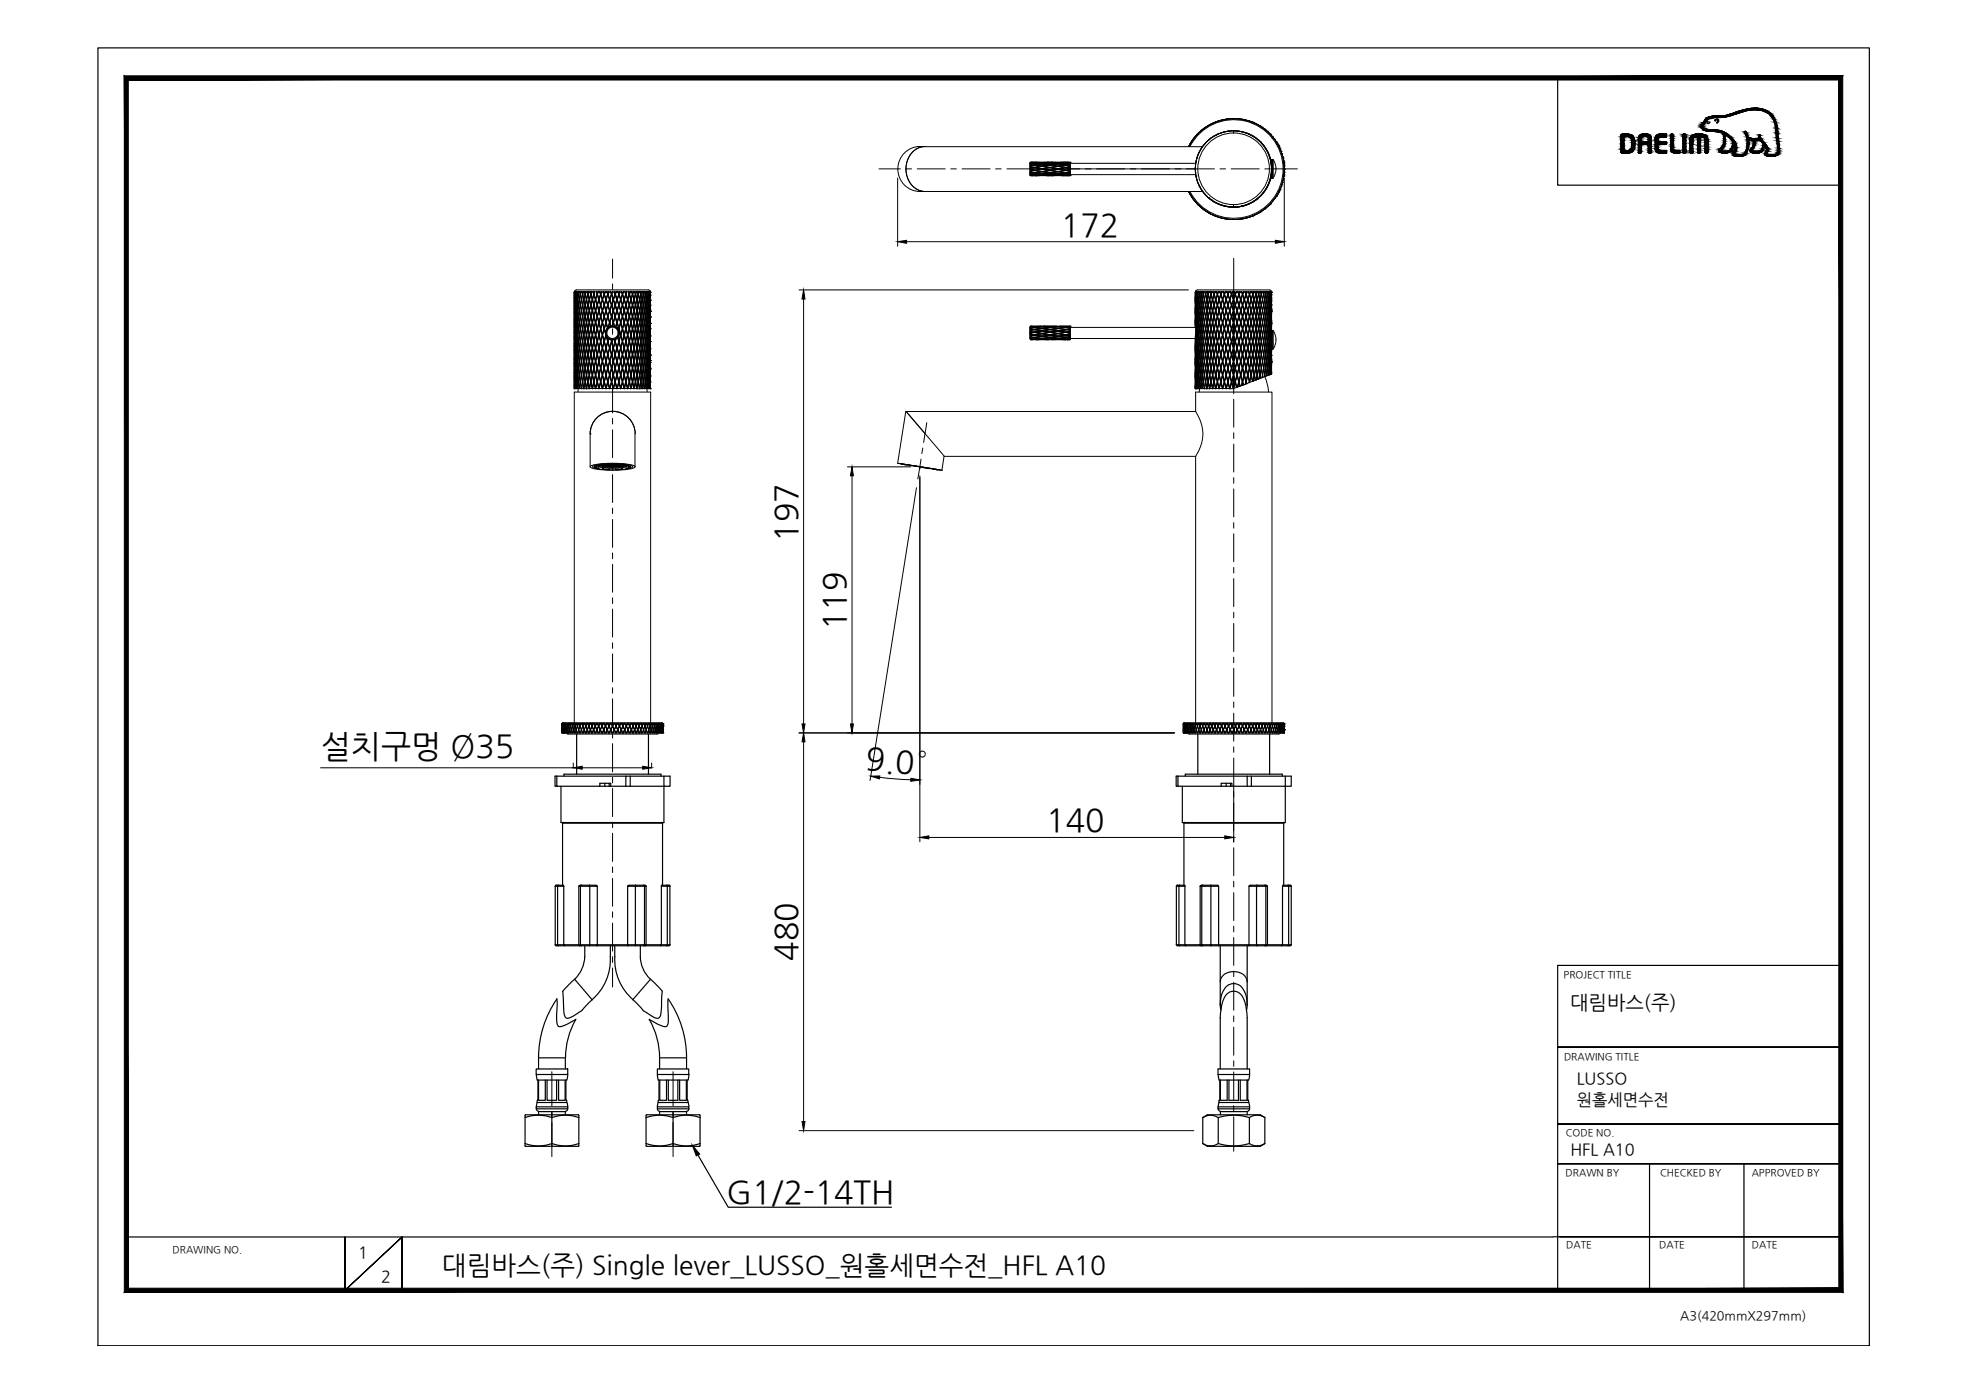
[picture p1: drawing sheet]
<svg xmlns="http://www.w3.org/2000/svg" width="420mm" height="297mm" viewBox="0 0 420 297" stroke-linecap="round" stroke-linejoin="round" font-family="sans-serif">
<defs><g id="words">
<g font-size="6.8">
<text x="226.4" y="50.3">172</text>
<text x="170.1" y="115.6" transform="rotate(-90 170.1 115.6)">197</text>
<text x="180.5" y="134.5" transform="rotate(-90 180.5 134.5)">119</text>
<text x="68.4" y="161.6">설치구멍 Ø35</text>
<text x="184.6" y="164.1" transform="rotate(5 184.6 164.1)">9.0°</text>
<text x="223.3" y="177.4">140</text>
<text x="170.1" y="205" transform="rotate(-90 170.1 205)">480</text>
<text x="155.1" y="256.8">G1/2-14TH</text>
</g>
<text font-size="5.6" x="94.3" y="271.9">대림바스(주) Single lever_LUSSO_원홀세면수전_HFL A10</text>
<text font-size="4.2" x="335.1" y="215.3">대림바스(주)</text>
<g font-size="3.5">
<text x="336.5" y="231.4">LUSSO</text>
<text x="336.5" y="235.8">원홀세면수전</text>
<text x="335.1" y="246.4">HFL A10</text>
<text x="76.4" y="268.5">1</text>
<text x="81.3" y="273.6">2</text>
</g>
<text font-size="2.7" x="358.5" y="281.6">A3(420mmX297mm)</text>
<g font-size="2.1">
<text x="333.7" y="208.6">PROJECT TITLE</text>
<text x="333.7" y="226.2">DRAWING TITLE</text>
<text x="334.1" y="242.4">CODE NO.</text>
<text x="334.1" y="251">DRAWN BY</text>
<text x="354.2" y="251">CHECKED BY</text>
<text x="373.8" y="251">APPROVED BY</text>
<text x="36.8" y="267.4">DRAWING NO.</text>
<text x="334.2" y="266.4">DATE</text>
<text x="354.1" y="266.4">DATE</text>
<text x="373.8" y="266.4">DATE</text>
</g>
</g></defs>
<!-- layer: 1 -->
<g fill="none" stroke="#000" stroke-width=".21">
<path d="M194.8 32.4a3.7 3.7 0 0 1 2.6-1.1 4.7 4.7 0 0 0-3.8 6.4 4.2 4.2 0 0 0 3.8 3.2 4.7 4.7 0 0 1-3.8-6.5l.3-.8zM196.3 31.3h60.3M196.3 31.3a4.8 4.8 0 0 0-4.7 4.8 4.8 4.8 0 0 0 4.7 4.8M253.6 31.3l.8-1.4 1.3-1.5 1.3-1.1 1.7-1 1.5-.5 1.8-.4 2.1-.1 1.2 .2 1.5 .4 1.4 .6 1.6 1 1.4 1.3 .9 1.1 1.2 2.3 .6 2.2 .1 1.2M253.7 31.1h.1M253.8 30.9h.1M253.9 30.8l-.3 .5M253.9 31.2a10.5 10.5 0 0 1 11.9-5.4 10.5 10.5 0 0 1 8 10.3M253.9 30.7h.1M254 30.5l-.1 .3M254.1 30.5h.1M254.2 30.4h.1"/>
<path d="M254.2 30.4l-.2 .2M254.2 30.3h.1M254.3 30.2l-.1 .2M254.3 30.1h.1M254.3 30.1l-.1 .1M254.5 29.9l-.2 .2M254.5 29.8v.1M254.6 29.7h.1M254.6 29.7l-.2 .2M254.6 29.6v.1M254.8 29.4h.1M254.9 29.3l-.3 .4"/>
<path d="M255 29.2h.1M255 29.1h.1M255 29.1l-.1 .3M255.1 29.1h.1M255.2 29l-.2 .1M255.3 28.9h.1M255.3 28.9l-.1 .1M255.4 28.7l-.1 .2M255.5 28.7h.1M255.5 28.6l-.2 .2M255.5 28.6h.1M255.6 28.5h.1"/>
<path d="M255.7 28.4l-.1 .2M255.9 28.2l-.2 .3M256 28.2h.1M256.1 28.1h.1M256.1 28h.1M256.4 27.8h.1M256.5 27.7l-.6 .6M256.6 27.7h.1M256.7 27.5h.1M256.8 27.4l-.4 .3M256.9 27.4h.1M256.9 27.4l-.1 .1"/>
<path d="M257.1 27.3l-.2 .1M257.2 27.2h.1M257.2 27.1h.1M257.2 27.1l-.2 .2M257.3 27.1h.1M257.5 27l-.3 .1M257.6 26.9h.1M257.6 26.9l-.2 .1M257.7 26.9h-.1M257.8 26.8h.1M257.9 26.8h.1M257.9 26.8l-.2 .1"/>
<path d="M258 26.7l-.1 .1M258.1 26.6l-.2 .1M258.4 26.5l-.4 .1M258.5 26.4h.1M258.6 26.3h.1M258.8 26.3l-.5 .2M259.1 26.2l-.4 .1M259.2 26.1h.1M259.3 26h.1M259.6 26h.1M259.6 26l-.6 .2M259.8 25.9l-.2 .1"/>
<path d="M259.8 25.9h.1M259.9 25.8h.1M260 25.8h.1M260.2 25.8l-.5 .1M260.5 25.7l-.4 .1M260.5 25.7h.1M260.8 25.6h.1M261 25.5h.1M261 25.5l-.6 .2M261.2 25.5h-.2M261.3 25.5h.1M261.5 25.5h.1"/>
<path d="M261.6 25.5h-.4M261.9 25.4l-.3 .1M262 25.4h.1M262.3 25.4h-.4M262.4 25.3l-.2 .1M262.5 25.3l1.7 .1M262.5 25.3l-.1 .1M262.5 25.3h.1M262.8 25.3h.1M262.9 25.3h.1M263 25.3h.1M263.3 25.3h.1"/>
<path d="M263.6 25.3h.1M263.8 25.3h.1M264.1 25.3l.3 .1M264.3 25.4h.2M264.4 25.4h.3M264.6 25.4h.2M264.8 25.4h.1M264.8 25.4l.2 .1M264.9 25.5h.5M265 25.5h.1M265.2 25.5h.1M265.3 25.5l.4 .1"/>
<path d="M265.5 28.2a8.1 8.1 0 0 1 5.8 6.4M265.5 25.5h.1M265.6 25.6h.2M265.8 25.6l.3 .1M266 25.7h.1M266.1 25.7h.1M266.2 25.7h.1M266.2 25.7l.2 .1M266.3 25.8l.6 .2M266.5 25.8h.1M266.7 25.9h.1M266.9 26h.1"/>
<path d="M266.9 26h.3M267.1 26l.4 .2M267.2 26h.1M267.3 26.1h.1M267.4 26.1h.1M267.5 26.2l.3 .1M267.8 26.3l.2 .1M267.9 26.3h.1M268 26.4l.2 .1M268.1 26.4v.1M268.2 26.5l.3 .2M268.5 26.6l.2 .2"/>
<path d="M268.5 26.7h.1M268.7 26.8h.1M268.7 26.8l.2 .1M268.8 26.8h.1M268.8 26.9h.2M269 26.9h.1M269 26.9l.1 .2M269.1 27l.7 .5M269.2 27.1h.1M269.3 27.1h.1M269.4 27.2h.1M269.7 27.4l.5 .4"/>
<path d="M269.8 27.5h.1M270 27.7h.1M270.2 27.8v.1M270.2 27.9l.1 .1M270.3 27.9l.4 .4M270.4 28h.1M270.5 28.1h.1M270.5 28.2h.1M270.6 28.2l.3 .3M270.8 28.4l.5 .4M271 28.5h.1M271 28.6h.1"/>
<path d="M271.1 28.7h.1M271.2 37.5h.1M271.3 37.2h.1M271.3 35.1v.1M271.3 34.9h.1M271.3 28.8v.1M271.3 28.9l.1 .1M271.3 37.1h.1M271.3 37.1v.1M271.3 36.9v.1M271.3 36.9h.1M271.3 35.2h.1"/>
<path d="M271.3 36.7v.4M271.3 37.2v.3M271.3 36.7h.1M271.3 37.5a8.1 8.1 0 0 1-10.4 6.3M271.3 37.5h.1M271.3 36v2M271.3 36l.1 2.1h.1M271.3 38l.1 .1M271.3 36.6h.1M271.3 29l.4 .4M271.4 34.9h-.1M271.4 35l-.1 .1"/>
<path d="M271.4 34.1h.1v1.9h-.1zM271.4 34.5l-.2 .1M271.4 34l-.1 2M271.5 29.1h.1M271.5 34l.2 .1M271.6 29.2v.1M271.6 29.3l.1 .1M271.7 34.2l-.2 3.9M271.7 34.1a3.6 3.6 0 0 1 0 3.8M271.7 29.4h.1M271.7 38l-.2 .1M271.8 29.4l.1 .2"/>
<path d="M271.9 29.6l.1 .1M271.9 29.6v.1M272 29.7h.1M272 29.7l.3 .5M272.1 29.8v.1M272.2 36h-.5v1.9M272.3 30.2l.1 .2M272.4 30.3h.1M272.4 30.4h.1M272.4 30.4l.1 .2M272.4 30.5h.1M272.5 30.5l.1 .2"/>
<path d="M272.6 30.7h.1M272.6 30.7l.1 .2M272.7 30.8l.1 .2M272.7 30.9h.1M272.8 31h.1M272.8 31l.1 .3M272.8 31.1h.1M272.9 31.2l.1 .1M273 31.3h.1M273 31.3v.3M273 31.5l.2 .4M273.1 31.6h.1"/>
<path d="M273.2 31.8h.1M273.2 31.9l.1 .3M273.3 32.2l.1 .2M273.3 40l-.1 .3M273.4 32.3h.1M273.4 39.8l-.1 .1M273.4 32.4l.1 .3M273.4 32.4h.1M273.4 39.7h.1M273.4 32.5h.1M273.5 32.7h.1M273.5 39.4h.1"/>
<path d="M273.5 32.7l.1 .3M273.5 39.4l-.2 .6M273.5 39.3v.1M273.5 32.9l.2 .6M273.6 39.1v.1M273.7 39h.1M273.7 33.2h.1M273.7 38.8l-.2 .5M273.7 33.5h.1M273.7 33.5l.1 .2M273.8 33.6v.5M273.8 36.1a10.5 10.5 0 0 1-8 10.2 10.5 10.5 0 0 1-11.9-5.4"/>
<path d="M273.8 33.8h.1M273.8 38.4l-.1 .5M273.8 36.1h.3M273.8 33.9v.1M273.8 38.2h.1M273.8 38.1v.4M273.8 34.1l.1 .1M273.9 34.2h.1M273.9 34.2v.2M273.9 34.3l.1 .5M273.9 34.5h.1M273.9 37.7h.1"/>
<path d="M273.9 37.6h.1M273.9 34.6h.1M273.9 37.8l-.1 .4M274 37.2h.1M274 37.5h.1M274 34.7h.1M274 34.9h.1M274 34.8v.4M274 37.4l-.1 .4M274 35.2h.1M274 36.7h.1M274 35.4h.1"/>
<path d="M274 36.8h.1M274 35.6l.1 .5M274 35.5l.1 .5M274 35.1v.5M274 36.6v.8M274.1 36.1h.1M274.1 36h.1M274.1 36.1l-.2 1.7-.4 1.8-.6 1.4-1 1.6-1.3 1.4-1.5 1.1-1.6 .9-1.8 .6-1.8 .2h-2l-1.7-.4-1.8-.7-1.4-.8-1.6-1.5-1-1.2-.7-1.2M274.1 36.1l-.1 .5M196.3 40.9h60.4M253.6 40.9l.3 .4M253.7 41h.1"/>
<path d="M253.8 41.2h.1M253.9 41.3v.2M253.9 41.5h.1M253.9 41.5l.3 .3M254.1 41.7h.1M254.2 41.8h.1M254.2 41.8l.1 .2M254.2 41.9h.1M254.2 41.9l.1 .2M254.3 42.1h.1M254.3 42.1l.2 .1M254.4 42.2l.2 .2"/>
<path d="M254.5 42.3h.1M254.6 42.4h.1M254.6 42.4l.1 .2M254.6 42.5h.1M254.7 42.6l.1 .1M254.8 42.7h.1M254.8 42.7l.4 .5M255 42.9h.1M255.1 43.1h.1M255.1 43.2l.4 .4M255.3 43.3h.1M255.4 43.5h.1"/>
<path d="M255.5 43.6h.1M255.6 43.6l.1 .1M255.6 43.6v.1M255.6 43.7l.5 .4M255.8 43.8h.1M256 44h.1M256.1 44.1h.1M256.1 44.1l.1 .2M256.1 44.2h.1M256.2 44.2l.2 .1M256.4 44.3h.1M256.4 44.3l.1 .1"/>
<path d="M256.4 44.4l.4 .3M256.6 44.5h.1M256.7 44.6h.1M256.8 44.7l.1 .1M256.9 44.8h.1M256.9 44.8l.2 .1M257 44.9l.5 .2M257.2 44.9v.1M257.3 45.1h.1M257.4 45.1l.2 .1M257.6 45.2h.1M257.6 45.2l.1 .1"/>
<path d="M257.7 45.3l.2 .1M257.8 45.4h.1M257.9 45.4h.1M257.9 45.4l.2 .1M258 45.4v.1M258 45.5l.8 .4M258.4 45.7h.1M258.6 45.8h.1M258.7 45.8l.4 .2M259 46l.6 .2M259.1 46h.1M259.3 46.1h.1"/>
<path d="M259.6 46.2h.1M259.7 46.2l.5 .2M259.8 46.3h.2M260 46.3h.1M260 46.4h.1M260.1 46.4h.2M260.3 46.4h.1M260.3 46.4l.2 .1M260.4 46.5h.2M260.5 46.5l.5 .1M260.8 46.5h.1M261 46.6h.1"/>
<path d="M261 46.6l.2 .1M261.2 46.6l.2 .1M261.3 46.7h.1M261.4 46.7h.1M261.4 46.7h.2M261.5 46.7h.1M261.6 46.7l.3 .1M261.9 46.8h.5M262 46.8h.1M262.2 46.8h.1M262.3 46.8h.2M262.5 46.8h.1"/>
<path d="M262.8 46.8h.1M262.9 46.8h.1M263 46.8h.1M263.3 46.8h.1M263.6 46.8h.1M263.8 46.8h.1M264.1 46.8h.4M264.2 46.8h-1.7M264.6 46.8h.2M264.7 46.8h-.3M264.8 46.8h.1M265 46.7l-.2 .1"/>
<path d="M265 46.7h.1M265.2 46.7h.1M265.2 46.7h-.3M265.4 46.6l-.2 .1M265.5 46.6h.1M265.5 46.6l-.2 .1M265.7 46.6h-.2M265.8 46.5l-.2 .1M266 46.5h.1M266.1 46.5h-.3M266.4 46.4l-.3 .1M266.5 46.4h.1"/>
<path d="M266.7 46.3h.1M266.9 46.2h.1M266.9 46.2l-.6 .2M267.1 46.2h-.2M267.2 46.1h.1M267.3 46.1h.1M267.3 46.1l-.2 .1M267.4 46h.1M267.5 46l-.2 .1M267.9 45.8h.1M268 45.7l-.5 .3M268.1 45.7h.1"/>
<path d="M268.2 45.6l-.2 .1M268.6 45.4l-.1 .1M268.7 45.4h.1M268.7 45.4l-.5 .3M268.8 45.4h.1M268.9 45.3l-.2 .1M269 45.2h.1M269 45.2l-.2 .1M269.1 45.1l-.1 .1M269.2 45.1h.1M269.3 45h.1M269.3 45l-.2 .1"/>
<path d="M269.4 44.9v.1M269.7 44.7l-.4 .3M269.8 44.6h.1M269.9 44.5h.1M270 44.5h.1M270.3 44.2l-.6 .5M270.4 44.2h.1M270.5 44.1h.1M270.5 44h.1M270.7 43.8h.1M271 43.6h.1M271.1 43.5h.1"/>
<path d="M271.2 43.4l-.9 .9M271.4 43.2l-.3 .2M271.5 43l-.2 .2M271.5 43h.1M271.6 42.9h.1M271.7 42.8l-.1 .2M271.7 42.7h.1M271.7 42.7l-.1 .2M271.9 42.6l-.1 .1M272 42.4l-.1 .1M272 42.4l-.1 .2M272.1 42.3h.1"/>
<path d="M272.1 42.2l-.1 .2M272.4 41.9h.1M272.4 41.8h.1M272.4 41.8l-.3 .5M272.4 41.7h.1M272.5 41.6l-.1 .2M272.6 41.5h.1M272.6 41.5l-.1 .1M272.7 41.3l-.1 .2M272.8 41.1h.1M272.8 41.1l-.1 .1M272.8 41.2l-.1 .1"/>
<path d="M272.8 41h.1M272.9 40.9l-.1 .2M273 40.8h.1M273 40.8l-.1 .2M273 40.7v.1M273.1 40.6h.1M273.1 40.4h.1M273.1 40.4l-.1 .3M273.2 40.4h.1M273.2 40.2l-.1 .2M271.1 71.7h.2M271.2 73.4v.1"/>
<path d="M271.3 73.7h.1M271.3 71.4h.1M271.3 73.5h.1M271.3 73.8h.1M271.3 73.5v.2M271.3 73.7v.1M271.3 71.2h.1M271.3 73.4h.1M271.3 71.3v.1M271.3 71.2v2.3M271.4 73.4l-.1 .1M271.4 71.5v.1"/>
<path d="M271.4 71.6h-.1M271.4 70.5h.1M271.4 70.5v4h.1M271.4 70.5v4M271.5 70.5v4M271.5 70.5l.2 .1M271.7 70.6v3.8M271.7 70.6a3.3 3.3 0 0 1-.2 3.9M123.4 82.9l-.1 .7M125.9 92.6h.1M125.9 92.6v7M126.1 99.4a19.4 19.4 0 0 1 9.3 0l.1 .2a6.1 6.1 0 0 1-3.7 .7l-4.1-.1a2.44 2.44 0 0 1-1.8-.6z"/>
<path d="M126.5 99.5a17.6 17.6 0 0 1 8.4 0l.1 .1a5.5 5.5 0 0 1-3.3 .6l-3.7-.1a2.19 2.19 0 0 1-1.6-.5zM126.9 99.3v.5h.4v-.3h-.4M126.9 99.8l.6 .2M127.4 99.8l.5 .1M127.5 99.3l-.6 .2M127.6 99.4h.1M127.6 99.4a9.4 9.4 0 0 0 5.3 .3l.9-.3M127.6 88.9a4.8 4.8 0 0 0-1.7 3.7 4.8 4.8 0 0 1 4.8-4.8 4.8 4.8 0 0 1 4.8 4.8 4.8 4.8 0 0 0-2.7-4.4 4.8 4.8 0 0 0-5.2 .7zM127.8 99.3a4.1 4.1 0 0 0 2.9 .6 6.7 6.7 0 0 0 3-.5v-.1M127.8 99.6v.4h-.4M127.8 99.1v.3l-.4-.1v-.1M128 99.4l.3-.1-.9 .2"/>
<path d="M128 99.2h.3M128.1 99.2v.2M128.3 99.2h.1M128.3 99.3h.4zM128.3 99.4h.4zM128.3 99.2h-.4M128.3 99.3v.1M128.5 99.2v.3M128.6 99.1h-.1M128.6 99.8v.4l.2-.1M128.6 99l.2 .2M128.6 99l-.8 .2"/>
<path d="M128.6 99.1l-.8 .2 1.2 .2 1.5 .1M128.6 99.2h-.3h.4M128.6 99.2h.5zM128.6 99.3l.5 .1zM128.6 99.5h.5zM128.7 99.4h.1M128.7 99.3h.1M128.8 99.8v.3M128.8 99.2v.3M129 99.2h.4M129 99.3h.4zM129 99.4h.4z"/>
<path d="M129 99.5h.4zM129.1 99.2h.1M129.1 99.3v.1M129.1 99.5h.1M129.2 99.2v.4M129.3 99.2h.1M129.4 99.6h.4h-.1M129.4 99.2h.4zM129.4 99.3l.4 .1zM129.4 99.5h.4zM129.4 99.4h.1M129.4 99.2l.4-.1v.1"/>
<path d="M129.4 99.3h.1M129.4 99.5h.1M129.6 99.2h.1M129.6 99.2v.4M129.7 99.2h.5zM129.7 99.3h.5zM129.7 99.4h.5zM129.7 99.5h.5zM129.8 99.3v.1M129.8 99.5h.1M129.8 99.6h.1M129.9 98.9l.1 .2"/>
<path d="M129.9 99l-1.3 .1M129.9 99.2v.4M130 98.9h1.5M130 99.9l-.1 .4M130 98.9v.2M130 99.1l-1.2 .1M130.1 99.1l.4 .1zM130.1 99.2h.4zM130.1 99h.4zM130.1 99.3l.4 .1zM130.1 99.5h.4zM130.1 99.6h.4z"/>
<path d="M130.2 99.4h.1M130.2 98.9h.1M130.2 98.9l-.2 .1 .2 .1M130.2 99v.1M130.2 99.2h.1M130.2 99.3h.1M130.2 99.5h.1M130.2 99.1h-.2M130.3 98.9v.7M130.5 99.6h.4M130.5 99.3h.4zM130.5 99l.4 .1z"/>
<path d="M130.5 99.4h.4zM130.5 98.9h.4M130.5 99.5h.4zM130.5 99.2h.4zM130.5 99h.1M130.5 99.1v.1M130.5 99.3v.1M130.5 99.5h.1M130.5 99.6h.1M130.7 98.9v.8M130.9 99.2h.4zM130.9 99.1l.4 .1z"/>
<path d="M130.9 99.3l.4 .1zM130.9 99h.4zM130.9 99.5h.4zM130.9 99.6h.4zM130.9 99.6v.1M130.9 99.4h.1M130.9 98.9h.1M130.9 99v.1M130.9 99.2h.1M130.9 99.3h.1M130.9 99.5h.1M131 98.9v.7"/>
<path d="M131.2 99.2h.4zM131.2 99.3h.4zM131.2 98.9l.2 .2M131.2 99.4h.4zM131.2 99.5h.4zM131.3 99h.1M131.3 99.1v.1M131.3 99.3v.1M131.3 99.5h.1M131.3 99.6h.1M131.4 98.9v.2l.1-.2M131.4 99.9l.1 .3h1.4"/>
<path d="M131.4 99.1l1.5 .1M131.4 99.2v.4M131.5 99l1.4 .1M131.6 99.2h.4zM131.6 99.1l.3 .1M131.6 99.3l.4 .1zM131.6 99.5h.4zM131.6 99.4h.1M131.6 99.2h.1M131.6 99.3h.1M131.6 99.5h.1M131.8 99.2h.1"/>
<path d="M131.8 99.2v.4M132 99.3h.4zM132 99.4h.4zM132 99.5h.4zM132 99.6h.1M132 99.6h-.4h.1M132 99.2h.1M132 99.3v.1M132 99.5h.1M132.1 99.6h-1.2M132.1 99.2h.3M132.2 99.2v.4"/>
<path d="M132.4 99.2h.4zM132.4 99.3l.4 .1zM132.4 99.5h.4zM132.4 99.4h.1M132.4 99.3h.1M132.4 99.5h.1M132.6 99.2v.3M132.6 99.8v.3M132.7 99.2h.4M132.7 99.3h.4zM132.7 99.4h.4zM132.8 99.2h.3"/>
<path d="M132.8 99.2h.1M132.8 99.3v.1M132.8 99.5h.1M132.9 99v.5M132.9 99.8v.4l-.3-.1M133.1 99.1v.1M133.1 99.4h.1M133.1 99.3h.1M133.3 99.2v.2M133.4 99.2h-.3h.4M133.5 99.3h.1M133.5 99.3h-.4l.3 .1"/>
<path d="M133.6 99.6v.4h.4M133.6 99.1v.3l.4-.1v-.1M133.6 99.4l.5 .1M133.6 99.2l-.7-.1 .7 .2-1.5 .3M133.8 99.4h.1M134 99.3l.6 .2M134.1 99.5h.5M134.1 99.5v.3M134.1 99.8l-.5 .1M134.6 99.3v.5h-.5M134.6 99.8l-.6 .2M135.5 92.6v7"/>
<path d="M138 82.9l.1 .7M191.6 98.9l.9 .1M191.6 98.9l9.5 1.5-9-1.5 .4 .1M192.5 99l.4 .1M192.5 99h.1M192.5 99l.5 .1M192.9 99.1h.1M192.9 99.1l1.3 .2M193 99.1l.4 .1M194.1 99.3l.3 .1M194.4 99.4h.1M194.4 99.4l-.3-.1 1.4 .2"/>
<path d="M194.4 99.3l1.1 .2M195.5 99.5h.1M195.6 99.5l1.4 .2M197 99.7v.1M197 99.8l1.4 .2M197 99.7l1.4 .3M197 99.8v-.1l1.1 .2M197.4 92.6l-4.1-4.8 8.2 9.6M198.1 100h.1M198.1 100h.3M255.1 87.8v-4.1h16.3v70.5M255.1 87.8a8.1 8.1 0 0 1 0 9.6"/>
<path d="M255.1 87.8h-61.8l-1.8 11.1M255.1 97.4h-53.6l-.5 2.9M255.1 97.4v56.8M256 82.8l-.1 .8M269.9 80.3l.5 1.6 .3 1.7M128.6 100.2h1.3M128.8 100.1l1.2 .1M132.6 100.1l-1.2 .1M199.1 100.1l.5 .1M199.1 100.1l.4 .1M199.1 100v.1M199.2 100.1l-.8-.1 .8 .1"/>
<path d="M199.5 100.2h.6M199.6 100.2h.1M199.6 100.2l.5 .1M200.1 100.2v.1M119.9 156.4h.1M119.9 155h.1M119.9 154.5h.1M119.9 154.5v1.2zM119.9 155v1.4M119.9 155l.1 1.4M119.9 154.5l.1-.2-.1 .2M119.9 155.8v.6"/>
<path d="M119.9 154.5h6.6M120 155.7h.1M120 155.8v.6zM120 154.5v1.2M120 154.5v-.2v.2M120 154.5h.1M120 154.5v.4M120 154.5v.5M120 154.3l.2-.1h21l.2 .2M120 155v.7M120 155v1.4M120 156.4v-.6l.1 .6"/>
<path d="M120 154.5v1.2l.1-.7M120 154.5l.1-.2-.1 .2M120.1 156.4h.1M120.1 155v1.4M120.1 156.4h.2M120.1 154.5v.5M120.1 156.4l.1-.6v.6M120.1 154.5l.1 1.2v-1.2M120.1 154.5l.1-.2-.1 .2M120.2 154.5l.1 .4v-.4M120.2 154.5v-.2v.2M120.3 156.4h.1"/>
<path d="M120.3 155h.1M120.3 155v1.4M120.3 154.5v1.2M120.3 154.5l.1-.2-.1 .2M120.3 155.7h.1M120.3 155.8v.6M120.4 155.8v.6M120.4 154.5v-.2v.2M120.4 154.5l.1 .5M120.4 154.5l.1 .4M120.4 156.4h.2M120.5 155l-.2 .7"/>
<path d="M120.5 154.9l.1-.6-.1 .7 .1 .7M120.5 155h.1M120.6 155.7l-.1-.7-.1 1.4M120.6 155.7l-.1 .7M120.6 155.8l.1 .6M120.6 155.8l-.1 .6M120.6 154.5v-.2v.2M120.6 154.5l.1 .5M120.6 154.5l.1 .4M120.7 156.4h.1M120.7 155l-.1 .7M120.7 154.9l.1-.6-.1 .7 .1 .7"/>
<path d="M120.7 155l-.1 .7 .2 .7M120.7 155l.1 .7M120.8 156.4l.4 .2M120.8 156.4h.6M120.8 155.7l-.1 .7M120.8 155.8l.2 .6M120.9 155.8l-.1 .6M120.9 154.5v-.2v.2M120.9 154.5l.1 .5M120.9 154.5l.1 .4M121 156.4h.1M121 155l-.2 .7"/>
<path d="M121 155l-.1 .7 .1 .7M121.1 154.9l.1-.6-.2 .7 .2 .7M121.1 155l.1 .7M121.2 155.7l-.2 .7M121.2 155.8l-.1 .6M121.2 156.6h19M121.2 155.8l.1 .6M121.3 154.5l-.1 1.2M121.3 154.5l.1 .4M121.3 154.5v-.2v.2M121.4 156.4l-.2-.7 .2-.7 .2 .7-.2 .7M121.4 156.4h.4"/>
<path d="M121.4 156.4l.2-.6 .1 .6M121.5 154.5l-.1 .5 .2 .7M121.5 154.5l.1-.2-.1 .2M121.5 154.5l-.1 .4M121.6 155.8h.1M121.7 154.5v.5l-.1 .7M121.7 154.5l.1 .4M121.7 154.5v-.2v.2M121.7 156.4h.1M121.7 155h.1M121.8 155l-.2 .7 .1 .7M121.8 155l.1 .7-.1 .7"/>
<path d="M121.8 154.9l.2-.6-.2 .7 .2 .7M121.8 155h.1M121.8 156.4h9.5M122 155.8l.2 .6M122 155.7l.2-.7 .3 .7M122 155.7h-.1M122 155.8l-.2 .6M122.2 154.9l.2-.6-.2 .7 .3 .7M122.2 154.9l-.1-.6 .1 .7-.2 .7 .2 .7M122.4 155.7l-.2 .7 .3-.6M122.5 155.7h.1M122.5 154.2v-70.5h16.3v70.5"/>
<path d="M122.7 155l-.2 .7 .1 .7-.1-.6M122.7 155l-.2 .7M122.7 154.9l-.2-.6 .2 .7M122.7 155l.2 .7M122.8 154.5l.1-.2v.2M122.8 154.5l-.1 .4M122.9 154.5l-.2 .5 .3 .7M123 155.7l-.3 .7M123 155.8l.1 .6M123 155.7l.3-.7 .2 .7M123 155.8l-.2 .6M123 154.5v-.2l.1 .2"/>
<path d="M123 154.5l.2 .5M123.1 154.5l.2 .4M123.2 155l-.2 .7 .2 .7M123.2 154.9l.3-.6-.2 .7 .2 .7M123.5 155.7l-.2 .7 .2-.6M123.5 155.8l.2 .6M123.8 154.9l-.2-.6 .2 .7-.3 .7M123.8 154.9l.2-.6-.2 .7 .3 .7M124.1 155.7l-.3 .7 .3-.6M124.1 155.7l.3-.7 .3 .7M124.1 155.7h.1M124.1 155.7l-.3-.7-.3 .7 .2 .7"/>
<path d="M124.4 154.9l-.2-.6 .2 .7-.3 .7 .2 .7-.2-.6M124.4 154.9l.2-.6-.2 .7 .3 .7M124.4 156.4l.3-.6 .2 .6M124.7 155.7l-.3 .7M124.7 155.8h.1M124.9 156.2h.1M124.9 154.7h.1M124.9 155.3h.1M124.9 154.7l.1 .3-.3 .7M125 156.4h.1M125 155l.3-.7-.3 .7 .3 .7M125 155l-.3 .7 .3 .7"/>
<path d="M125 155l.3 .7M125 154.9l-.2-.6 .2 .7M125 155l-.1 .3M125.3 154.3l-.3 .7M125.3 155.7l-.2 .7M125.3 155.7l.2 .7M125.3 155.8l-.2 .6M125.3 155.7h.1M125.4 154.3l.3 .7M125.6 155l-.3 .7 .3 .7-.3-.7M125.6 155l.4 .7-.3 .7M125.6 154.9l-.2-.6 .2 .7"/>
<path d="M125.7 155l-.4 .7M125.7 155l.3 .7M125.7 155h-.1M125.9 154.3l-.3 .6 .3-.6-.2 .7 .3 .7M126 155.7h.1M126 155.8l-.3 .6M126 155.7l-.3 .7M126 155.7l.2 .7M126 155.7l.3 .7zM126 155.7l.3-.7 .3 .7-.2 .7M126.1 154.3l.3 .7M126.3 155l-.3 .7"/>
<path d="M126.4 155l-.4 .7M126.4 155l.3 .7M126.4 155h-.1M126.5 154.5l.1-.2v.2M126.5 154.5l-.2 .4M126.6 154.5l-.2 .5 .2 .7M126.6 154.5h.2M126.6 154.3l-.2 .7M126.6 155.7h.1M126.7 155.7l-.3 .7 .2-.6 .3 .6M126.7 155.7l.3 .7zM126.7 155.7l.3-.7 .3 .7-.2 .7"/>
<path d="M126.7 155.7l-.1 .1M126.8 154.5v-.2l.1 .2M126.8 154.5l.2 .5M126.8 154.3l.2 .7M126.9 154.5l.1 .5M126.9 154.5h1.3M127 155l-.4 .7M127 155l-.3 .7M127 155l.4 .7M127 154.9l.3-.6-.3 .7 .4 .7M127 155h.1M127.3 154.3l-.3 .7"/>
<path d="M127.3 155.7h.1M127.4 155.7l-.3 .7 .3-.6M127.4 155.7l.2 .7M127.4 155.7h.1M127.4 155.7l.3 .7zM127.4 155.7l.3-.7 .4 .7M127.5 154.3l.2 .7-.3 .7M127.7 155l-.2-.7 .2 .7M127.7 155l-.3 .7M127.7 155l.4 .7M127.7 154.9l.3-.6-.3 .7 .4 .7M127.7 155h.1"/>
<path d="M128 154.3l-.3 .7M128 155.7l-.3 .7M128.1 155.7l-.3 .7 .3-.6M128.1 155.7l.3 .7M128.1 155.7h.1M128.2 154.3l.3 .7-.4 .7M128.2 154.5v-.2l.1 .2M128.2 154.5l.2 .5M128.3 154.5l.2 .5M128.3 154.5h1.4M128.4 156.4h.1M128.5 155l-.4 .7"/>
<path d="M128.5 154.9l.3-.6-.3 .7M128.5 155h.1M128.5 155l.3 .7M128.8 154.3l-.3 .7M128.8 155.7l-.3-.7-.4 .7 .3 .7M128.8 155.7l-.3 .7M128.8 155.7l-.2 .7 .2-.6 .3 .6M128.8 155.7l.3 .7zM128.8 155.7v.1M128.9 154.3l.3 .7M129 154.5l.2 .5M129 154.5l-.1-.2 .1 .2"/>
<path d="M129.2 155l-.4 .7M129.2 155l.4 .7M129.4 154.5l.1-.2-.1 .2M129.4 154.5l-.2 .4M129.4 154.5l-.2 .5 .4 .7 .3-.7-.2-.5M129.5 154.3l-.3 .7 .4 .7M129.5 155.7l-.3 .7M129.6 155.7l-.3 .7 .3-.6M129.6 155.7l.3 .7M129.6 155.7l.3 .7-.3-.7M129.6 155.7h.1M129.6 155.7l.3-.7 .4 .7-.3 .7"/>
<path d="M129.7 154.3l.2 .7M129.7 154.5v-.2l.1 .2M129.8 154.5l.1 .4M129.8 154.5h.3M129.9 156.4h.1M129.9 155h.1M129.9 155l-.3 .7M129.9 155l.4 .7M130.1 154.5l.1-.2v.2M130.2 154.5l-.2 .5 .3 .7M130.2 154.5h1.7M130.2 154.3l-.3 .7 .2-.5"/>
<path d="M130.3 155.7h.1M130.3 155.7l-.3 .7 .3-.6M130.3 155.7l.3 .7M130.3 155.7l.4 .7-.3-.7M130.4 155.7l.3-.7 .3 .7-.2 .7 .3-.7M130.4 154.3l.3 .7M130.4 154.3l.3 .7zM130.7 155l-.4 .7M130.7 155l.4 .7zM130.7 154.9l.3-.6-.3 .7M130.7 154.2v.3M131 154.3l-.3 .7"/>
<path d="M131.1 155.7l.3 .7M131.1 155.7l.2 .7M131.1 155.8l-.3 .6M131.2 154.3l.2 .6M131.4 155l-.3 .7M131.4 154.9l-.2-.6 .2 .7M131.4 156.4h2.9M131.5 155l.3 .7-.3 .7 .3-.7-.4-.7M131.6 156.4l.2-.6 .3 .6M131.6 154.5l.1-.2v.2M131.6 154.5l-.2 .4M131.7 154.5l-.3 .5"/>
<path d="M131.7 154.3l-.3 .7 .4 .7M131.8 155.7l.3 .7M131.8 155.7v.1M131.9 154.3l.3 .7M131.9 154.5l.3 .5-.4 .7M131.9 154.5v-.2l.1 .2M132 154.5l.2 .5M132 154.5h.4M132.2 155l.3 .7-.3 .7 .4-.7M132.2 155l.3 .7M132.2 155l-.3 .7M132.2 155l-.4 .7 .3 .7"/>
<path d="M132.3 156.4h.1M132.4 154.5v-.2v.2M132.4 154.5l-.2 .4M132.4 154.5l-.2 .5M132.4 154.3l-.2 .7M132.4 154.5h1M132.6 155.7l.3 .7zM132.6 155.7h.1M132.6 155.8l-.3 .6M132.6 155.7l.4-.7 .3 .7-.3 .7 .3-.7M132.6 155.7l.3 .7M132.7 154.3l.2 .7"/>
<path d="M132.7 154.5l.2 .5-.3 .7-.4-.7M132.7 154.5v-.2v.2M132.7 154.5l.2 .5M132.9 155l.4 .7M132.9 155l-.3 .7M133 154.9l.2-.6-.3 .7M133.2 154.3l-.3 .7M133.3 155.7l.3 .7M133.3 155.7h.1M133.3 155.8l-.3 .6M133.3 155.7l.4-.7 .3 .7-.3 .7M133.4 154.3l.2 .7"/>
<path d="M133.4 154.5l.2 .5-.3 .7-.4-.7M133.4 154.5v-.2l.1 .2M133.5 154.5l.1 .5M133.5 154.5h.6M133.6 155l-.3 .7 .3 .7M133.6 155h.1M133.7 154.9l.2-.6-.2 .7 .3 .7M133.9 154.3l-.3 .7 .4 .7M134 155.7l.3 .7h2M134 155.7l.3 .7M134 155.7l-.3 .7M134 155.8l-.2 .6"/>
<path d="M134 155.7h.1M134.1 155.7l.3-.7 .3 .7-.3 .7 .3-.7M134.1 154.3l.3 .7M134.1 154.5l.3 .5-.4 .7M134.1 154.5v-.2l.1 .2M134.2 154.5l.2 .5M134.2 154.5h3.5M134.4 155l.3 .7M134.4 155l-.4 .7 .3 .7M134.4 154.9l.2-.6-.2 .7 .3 .7M134.6 154.3l-.2 .7M134.7 155.7l.3 .7"/>
<path d="M134.7 155.7l.3 .7-.3-.6-.2 .6M134.7 155.7v.1M134.8 155.7l.3-.7 .3 .7-.3 .7 .3-.7M134.8 154.3l.3 .7M135 155l-.3 .7M135.1 155l.3 .7M135.1 155l-.3-.7 .2 .7-.3 .7M135.1 154.9l.2-.6-.2 .7M135.1 155h.1M135.3 154.3l-.2 .7M135.4 155.7l.3 .7-.3-.6M135.4 155.7l-.2 .7"/>
<path d="M135.5 155.7l.2 .7M135.5 154.3l.2 .7M135.5 154.5l.2 .5-.3 .7M135.5 154.5v-.2l.1 .2M135.6 154.5l.1 .4 .3-.6-.2 .7M135.7 155l-.3 .7 .3-.7M135.7 155l.3 .7-.2 .7 .2-.7M135.7 155l.3 .7M135.7 154.9v.1M136 154.3l-.3 .7M136 155.7l.3 .7M136 155.7l-.2 .7"/>
<path d="M136.1 155.8l.2 .6M136.1 155.7l.2 .7M136.1 154.3l.3 .7M136.4 154.9l.2-.6-.2 .7 .3 .7M136.4 155l-.3-.7 .3 .7-.3 .7M136.4 155l.3 .7-.3 .7M136.4 155l-.4 .7M136.4 155h.1M136.4 156.4h1.1M136.4 155l.1 .3M136.4 156.4h.1M136.5 154.7l-.1 .3"/>
<path d="M136.5 155.3h.1M136.7 155.8h.1M136.7 155.7l.3 .7-.3-.6-.2 .6M137 155l.3 .7 .3-.7M137 154.9l-.2-.6 .2 .7-.3 .7M137 155l.3 .7-.2 .7M137 155l-.2 .7M137.2 154.5v-.2v.2M137.2 154.5l-.2 .4M137.2 154.5l-.1 .5M137.3 155.8l-.2 .6M137.3 155.8l.2 .6"/>
<path d="M137.4 155.7l.1 .7M137.6 154.9l-.2-.6 .2 .7-.3 .7M137.6 155l.3 .7-.2 .7h2.3M137.6 155h.1M137.7 154.5l.1-.2v.2M137.7 154.5l-.1 .4M137.8 154.5l-.1 .5 .2 .7M137.8 154.5h3.7M137.9 155.8l-.2 .6M137.9 155.7l.3 .7-.3-.6M138.2 155l.2 .7-.2 .7 .2-.6M138.2 154.9l.1-.6-.1 .7"/>
<path d="M138.2 154.9l-.2-.6 .2 .7-.3 .7M138.2 155l-.3 .7M138.2 155l.2 .7M138.5 155.7l.2 .7-.2-.6M138.7 154.9l-.2-.6 .2 .7-.2 .7M138.8 154.5v-.2l.1 .2M138.8 154.5l-.1 .4M138.9 154.5l-.5 1.2M138.9 155.8l-.1 .6M139 155.7l.2 .7-.2-.6M139.1 154.5l.1 .4M139.1 154.5l.1 .5-.2 .7-.3-.7 .2 .7-.2 .7"/>
<path d="M139.1 154.5l-.1-.2 .1 .2M139.2 155l.4 1.4-.2-.6M139.2 155l.2 .7-.2 .7M139.2 155l-.2 .7M139.2 154.9l.1-.6-.1 .7M139.4 155.8l-.1 .6M139.4 155.7l.2-.7 .2 .7-.1 .7 .1-.6M139.6 154.9l-.2-.6 .2 .7-.2 .7M139.6 155h.1M139.6 154.9l.1-.6-.1 .7 .2 .7M139.8 155.8l.2 .6M139.9 155.7l.1 .7"/>
<path d="M140 154.9l-.1-.6 .1 .7-.2 .7M140 155l-.2 .7M140 156.4h.1M140 154.9l.1-.6-.1 .7 .2 .7M140 155h.1M140 155l.2 .7-.2 .7M140.2 155.7l.2 .7-.2-.6M140.2 155.8l-.1 .6h.6M140.3 154.5l.1 .4M140.3 154.5l.1 .5-.2 .7M140.3 154.5l-.1-.2 .1 .2M140.4 155l.1 .7-.1 .7 .1-.6"/>
<path d="M140.4 155l.1 .7M140.4 155l-.2 .7M140.4 154.9v-.6v.7M140.5 155.7l.2-.7v1.4M140.5 155.7l.2 .7-.2-.6M140.7 154.9l-.2-.6 .2 .7-.2 .7M140.7 156.4l-.5 .2M140.7 154.9v-.6l.1 1.4M140.8 155.8l-.1 .6M140.8 156.4h.2M140.8 155.7l.1 .7-.1-.6M140.9 154.5v.4"/>
<path d="M140.9 154.5l-.1 1.2M140.9 154.5l-.1-.2 .1 .2M141 154.5l-.2 1.2M141 154.5v-.2v.2M141 154.5v.4M141 155.7h.1M141 156.4h.3M141.1 154.5v.4M141.1 154.5l-.1 1.9M141.1 154.5l-.1-.2 .1 .2M141.1 155h.1M141.2 155.7l.1-.7v1.4v-.7"/>
<path d="M141.2 155.8v.6v-1.4l-.1 1.4-.1-.6v.6M141.2 154.5l.1 1.2M141.2 154.5v-.2v.2M141.2 155.7h.1M141.2 154.5v.4M141.3 154.5v.4v-.4M141.3 154.5v1.2M141.3 154.5l-.1-.2 .1 .2M141.3 155.8v.6M141.3 156.4h.1M141.3 155.8l.1 .6M141.3 154.5v-.2v.2"/>
<path d="M141.3 155.7h.1M141.4 154.5v.4v-.4M141.4 154.5v1.2M141.4 154.5l-.1-.2 .1 .2M141.4 155.8l-.1 .6M141.4 155.7h.1M141.4 156.4v-.6l.1 .6M141.4 155v1.4M141.4 154.5v-.2v.2M141.4 154.5v.5M141.5 154.4v.1M141.5 156.4h.1"/>
<path d="M141.5 155h.1M141.5 154.9h.1M141.5 154.5h.1M141.5 154.5v1.2zM141.5 154.9v-.4v.4M141.5 155v1.4l-.1-.7M141.5 154.5l-.1 1.2v-.7M141.5 154.5l-.1-.2 .1 .2M141.5 155.8v.6M141.5 155l-.1 .7M252.5 156.4h.1M252.5 155.7h.1"/>
<path d="M252.5 155.8h.1M252.5 154.5h.1M252.5 155v1.4zM252.5 154.5v1.2zM252.5 154.5v.4v-.4M252.5 154.5v-.2v.2M252.5 154.5v.4M252.5 154.5h4.5M252.5 155h.1M252.5 155v1.4M252.5 155v1.4v-.6M252.5 154.5v1.2"/>
<path d="M252.5 155.7l.1-.7v1.4M252.5 154.5l.1-.2-.1 .2M252.5 154.4v.1M252.6 155.8v.6M252.6 154.5v.4M252.6 154.5v1.9M252.6 154.5v-.2v.2M252.6 156.4h.1M252.6 156.4l.1-.6v.6M252.6 154.5l.1 1.2M252.6 154.5l.1-.2-.1 .2M252.7 155.7h.1"/>
<path d="M252.7 154.5v-.2l.1 .6v-.6v1.4l.1-.7M252.7 154.5v.5M252.7 156.4h.1M252.8 155l-.1 .7M252.8 155h.1M252.8 156.4h.1M252.8 155.7v-.7l-.1 1.4M252.8 155.7v.7v-.6l.1 .6M252.8 154.5l.1 .5M252.8 154.5l.1-.2v.2M252.9 154.5v.4l.2-.6-.2 .7 .1 .7M252.9 156.4h.1"/>
<path d="M252.9 155v1.4M252.9 155l.1 .7M252.9 156.4h.2M253 155.8v.6M253.1 155.7l-.2 .7M253.1 155.8v.6M253.1 154.5v1.2M253.1 154.5v-.2v.2M253.1 154.5l.1 .4M253.1 156.4h11.9M253.2 156.4h.1M253.2 154.5l.1 1.2"/>
<path d="M253.2 154.5l.1-.2-.1 .2M253.2 154.5l-.1 .4M253.3 155.7l-.1-.7-.1 1.4M253.3 155.7l-.1 .7M253.3 155.8l-.1 .6M253.3 155.8l.1 .6M253.3 156.4l.5 .2h18.9l.6-.2M253.4 154.5v.5M253.4 154.5v.4M253.4 154.5v-.2v.2M253.4 156.4h.1M253.4 155l-.1 .7"/>
<path d="M253.4 155l-.1 .7 .1 .7M253.4 155l.2 .7M253.5 154.5l-.1 .5a1.61 1.61 0 0 1 0 1.4M253.5 154.5l.1-.2-.1 .2M253.5 154.5l-.1 .4M253.6 155.8l-.1 .6M253.6 154.5l.2 .5M253.6 154.5l.1-.2v.2M253.7 154.5l.1 .4M253.7 155l-.1 .7M253.8 155l-.2 .7 .1 .7-.1-.6M253.8 155l.1 .7-.1 .7"/>
<path d="M253.9 154.5l-.1 .4M253.9 154.5v-.2v.2M253.9 154.5l-.1 .5 .2 .7M253.9 155.8l-.1 .6M254 154.5v-.2v.2M254.1 155l-.2 .7M254.2 155l-.3 .7 .2 .7-.1-.6M254.2 154.9l-.2-.4 .2 .5M254.2 154.9l.1-.6-.1 .7 .1 .7 .2-.7M254.2 155l.1 .7M254.3 155.7l-.1 .7 .1-.6M254.6 155l-.2 .7 .1 .7-.1-.6"/>
<path d="M254.6 154.9l-.1-.6 .1 .7M254.6 155l.2 .7M254.6 154.9l.1-.6-.1 .7 .2 .7M254.7 155.7l-.1 .7 .2-.6M254.8 155.7l.2-.7 .3 .7M254.8 155.7h.1M254.8 155.7l.2 .7M254.8 155.8l.2 .6M255 155l-.2 .7M255 154.9l-.1-.6 .1 .7M255 154.9l.3-.6-.3 .7 .3 .7M255 155h.1"/>
<path d="M255.3 155.8l-.2 .6M255.3 155.7h.1M255.3 155.7l-.3 .7M255.3 155.8l.2 .6M255.3 155.7l.2 .7 .3-.7M255.5 154.9l-.1-.6 .1 .7M255.5 155l-.2 .7M255.6 155l-.3 .7M255.6 154.9l.2-.6-.2 .7 .2 .7 .3-.7-.2-.7 .2 .6M255.6 155l.2 .7M255.8 155.8l.2 .6M255.8 155.7l.3-.7 .3 .7"/>
<path d="M255.8 155.8l-.2 .6M255.8 155.7h.1M255.8 155.7l.3 .7M256.1 154.9l.2-.6-.2 .7 .3 .7 .2-.7-.2-.7 .3 .6M256.3 155.7l-.2 .7M256.4 155.8l-.3 .6M256.4 155.7h.1M256.4 155.7l.2 .7M256.4 155.8l.2 .6M256.6 155h.1M256.7 154.9l.2-.6-.2 .7 .2 .7-.2-.7M256.7 155l-.3 .7"/>
<path d="M256.9 155.7l-.2 .7M256.9 155.7l.3-.7-.3 .7 .3 .7-.3-.6M256.9 155.8l-.2 .6M257 154.5l.6 1.2M257 154.5v-.2l.1 .2M257.1 154.5h2.6M257.1 154.5l.1 .4M257.3 154.9l.2-.6-.2 .7 .3 .7M257.5 155.4v.6M257.5 156h.1M257.5 155.7l-.2 .7 .3-.6M257.6 155.7l.2 .7"/>
<path d="M257.6 155.7h.1M257.7 154.3l.2 .7-.3 .7M257.9 154.9l-.2-.6 .2 .7-.3 .7 .2 .7-.2-.7M257.9 155l-.3 .7M257.9 155l.3 .7M258.2 154.3l-.3 .6 .3-.6-.3 .7 .3 .7 .3-.7-.2-.7 .3 .7M258.2 155.7l-.2 .7M258.2 155.7l.3 .7M258.2 155.8l-.2 .6M258.2 155.7h.1M258.3 154.3l.3 .7-.3 .7M258.5 155h.1"/>
<path d="M258.6 155l-.3 .7 .2 .7-.3-.7M258.6 155l.3 .7M258.6 154.9l.2-.6-.2 .7M258.8 154.3l-.2 .7M258.9 155.7l-.3 .7M258.9 155.7l.3 .7M258.9 155.8l-.3 .6M258.9 155.7h.1M259 154.3l.3 .7M259.2 155l-.3 .7 .3 .7-.3-.7M259.2 155l.4 .7-.3 .7M259.2 154.9l-.2-.6 .2 .7"/>
<path d="M259.3 155l-.4 .7M259.3 155l.3 .7M259.3 155h-.1M259.4 154.5l-.1 .5M259.4 154.5l.1-.2-.1 .2M259.4 154.5l-.1 .5 .3 .7M259.5 154.3l-.2 .7M259.6 155.7h.1M259.6 155.8l-.3 .6M259.6 155.7l-.3 .7M259.6 155.7l.3 .7M259.6 155.7l.3 .7z"/>
<path d="M259.6 155.7l.4-.7 .3 .7M259.7 154.5v-.2l.1 .2M259.7 154.5l.2 .5M259.7 154.3l.3 .7M259.8 154.5l.2 .5M259.8 154.5h.6M260 155l-.4 .7M260 155l.3 .7M260 154.9l.2-.6-.2 .7M260 155h.1M260.2 154.3l-.2 .7M260.3 155.7l-.3 .7"/>
<path d="M260.3 155.7l-.3 .7 .3-.6M260.3 155.7l.3 .7M260.3 155.7l.3 .7-.3-.7 .4-.7 .3 .7M260.4 154.5l.3 .5M260.4 154.5v-.2l.1 .2M260.4 154.3l.3 .7M260.5 154.5l.2 .5M260.5 154.5h1.1M260.6 155l-.3 .7M260.7 155l-.4 .7M260.7 155h.1M260.7 155l.4 .7"/>
<path d="M260.8 154.5l.2-.2-.1 .2M260.8 154.5l-.1 .4M260.9 154.5l-.2 .5 .3 .7 .4-.7M261 154.3l-.3 .7M261 155.7h.1M261.1 155.7l-.4 .7M261.1 155.7l-.3 .7 .2-.6M261.1 155.7l.2 .7M261.1 155.7l.3 .7zM261.1 154.3l.3 .7M261.4 154.9l-.3-.6 .3 .7M261.4 155l-.3 .7"/>
<path d="M261.4 155l.4 .7M261.6 154.5l.1-.2-.1 .2M261.6 154.5l-.2 .5 .4 .7M261.6 154.5h.3M261.7 154.3l-.3 .7 .2-.5M261.7 155.7l-.3 .7M261.8 155.7l-.3 .7 .3-.6M261.8 155.7l.2 .7M261.8 155.7l.3 .7-.3-.7M261.9 154.3l.3 .7-.4 .7M261.9 154.5l.3 .5M261.9 154.5v-.2l.1 .2"/>
<path d="M262 154.5h.3M262 154.5l.2 .4M262.1 155l-.3 .7M262.2 155l.3 .7M262.2 155l-.4 .7M262.3 154.5l-.1 .5M262.3 154.5l.1-.2v.2M262.4 154.5l-.2 .5 .3 .7M262.4 154.5h1.7M262.4 154.3l-.2 .7M262.5 155.7l-.3 .7M262.5 155.7l-.3 .7 .3-.6 .3 .6"/>
<path d="M262.5 155.7l.4 .7M262.5 155.7v.1M262.6 154.3l.3 .7 .2-.5M262.9 155l-.4 .7M262.9 154.9l-.3-.6 .3 .7M262.9 155l-.4 .7 .4 .7M262.9 155l.7 1.4M262.9 155l.7 1.4-.3-.7-.3 .7M262.9 155h.1M263.1 154.5l.1-.2-.1 .2M263.2 154.3l-.3 .7 .2-.5M263.3 155.7h.1"/>
<path d="M263.3 155.8l-.3 .6M263.4 154.3l.2 .6M263.6 155l.4 .7-.3 .7 .3-.7M263.6 155l.4 .7M263.6 154.9l.3-.6-.3 .7M263.6 155l-.3 .7M263.6 154.9l-.2-.6 .2 .7M263.6 155l-.7 1.4M263.9 154.3l-.6 1.4-.4-.7M264 155.7l.3 .7M264 155.7l-.2 .7M264 155.7h.1"/>
<path d="M264 155.8l.3 .6M264.1 155.7l.3-.7 .3 .7-.3 .7 .4-.7M264.1 155.7l.3 .7M264.1 154.3l.3 .6M264.1 154.5l.3 .5-.4 .7-.3-.7M264.1 154.5v-.2l.1 .2M264.2 154.5h.4M264.2 154.5l.2 .4M264.4 155h.1M264.4 155l.4 .7M264.4 155l-.4 .7M264.6 154.5l.1-.2v.2"/>
<path d="M264.6 154.5l-.2 .4M264.7 154.3l-.3 .7 .3 .7M264.7 154.5h.9M264.7 154.5l-.3 .5M264.8 155.7l.3 .7M264.8 155.7l.2 .7M264.8 155.7l-.3 .7M264.8 155.8l.2 .6M264.9 154.3l.2 .7M265.1 155l.4 .7M265.1 155l-.2-.7 .2 .7-.3 .7M265.1 155l-.3 .7"/>
<path d="M265.1 156.4h7.6M265.2 154.9l.2-.6-.2 .7 .3 .7-.3 .7 .3-.7M265.4 154.3l-.3 .7 .4 .7M265.5 155.7l.3 .7zM265.5 155.7h.1M265.5 155.8l-.3 .6M265.5 155.7l.4-.7 .3 .7-.3 .7 .3-.7M265.5 155.7l.3 .7M265.6 154.3l.3 .7M265.6 154.5l.2 .5-.3 .7M265.6 154.5v-.2l.1 .2M265.7 154.5l.2 .5"/>
<path d="M265.7 154.5h.6M265.8 155l-.3 .7M265.9 155l.3 .7M265.9 155h.1M266.1 154.3l-.2 .7M266.2 155.7l.4 .7M266.2 155.7l-.2 .7M266.2 155.7h.1M266.3 155.7l.3-.7 .3 .7-.3 .7 .3-.7M266.3 154.3l.3 .7M266.3 154.5l.3 .5-.4 .7-.3-.7 .2-.7-.2 .6M266.3 154.5v-.2l.1 .2"/>
<path d="M266.4 154.5l.2 .5M266.4 154.5h.7M266.6 155l-.4 .7 .3 .7-.3-.6M266.6 155l.3 .7M266.6 155h.1M266.8 154.5l.1-.2-.1 .2M266.8 154.5l-.2 .4M266.8 154.5l-.2 .5 .3 .7M266.9 154.3l-.3 .7M266.9 155.7l.4 .7M266.9 155.7l.3 .7-.3-.6-.2 .6M266.9 155.7v.1"/>
<path d="M267 155.7l.3-.7 .3 .7-.2 .7 .2-.7M267 154.3l.3 .7M267.1 154.5l.2 .5-.4 .7M267.1 154.5l-.1-.2 .2 .2M267.2 154.5l.1 .5M267.2 154.5h1.6M267.3 155l-.4 .7M267.3 155h.1M267.3 155l.3 .7M267.3 154.9l.2-.6-.2 .7M267.5 154.3l-.2 .7 .3 .7M267.6 155.7l.3 .7"/>
<path d="M267.6 155.7l-.2 .7M267.7 155.8l.2 .6M267.7 155.7l.2 .7M267.7 154.3l.3 .7M268 155l.3 .7M268 155l-.3-.7 .3 .7-.3 .7M268 155l-.4 .7zM268 155h.1M268 154.9l.2-.6-.2 .7 .3 .7M268 155l.3 .7-.3 .7M268.2 154.3l-.2 .7M268.3 155.7l.3 .7-.3-.6"/>
<path d="M268.3 155.7l-.2 .7M268.3 155.7l-.3 .7M268.3 155.7l.3 .7M268.3 155.7h.1M268.4 154.3l.2 .7M268.6 155l.4 .7M268.6 155l-.3 .7M268.7 155l.3 .7-.3 .7M268.7 154.9l-.1 .1M268.8 154.5l-.1 .4-.3-.6 .2 .7-.3 .7M268.8 154.5l.1-.2v.2M268.9 154.5l-.3 .5"/>
<path d="M268.9 154.5h.8M268.9 154.3l-.3 .7M269 155.7l-.2 .7M269 155.7l-.3 .7M269 155.7l.1 .3M269 155.7h.1M269 155.7l.3 .7-.3-.6M269.1 156h.1M269.1 155.4l-.1 .3M269.1 154.5h.1M269.1 154.5l-.1-.2 .3 .6M269.1 154.5l.2 .5-.3 .7-.3-.7"/>
<path d="M269.3 155l.6 1.4-.3-.6M269.3 155l-.3 .7M269.3 155l.3 .7-.3 .7M269.4 154.5l.1-.2v.2M269.4 154.5l-.1 .4M269.5 154.5l-.2 .5M269.6 155.7l.3-.7 .3 .7-.3 .7M269.6 155.8l-.2 .6M269.7 154.5l.2 .5-.3 .7M269.7 154.5l-.1-.2 .2 .2M269.8 154.5l.1 .4M269.8 154.5h4.3"/>
<path d="M269.9 155h.1M269.9 154.9l.2-.6-.2 .7 .3 .7M270.2 155.8l-.2 .6M270.2 155.7l.3-.7 .2 .7-.2 .7 .2-.6M270.2 155.7l.3 .7-.3-.6M270.3 154.5l.2 .5-.3 .7M270.3 154.5l-.1-.2 .1 .2M270.3 154.5l.2 .4M270.5 154.9l.2-.6-.2 .7 .2 .7M270.7 155.7l.3 .7-.3-.6M270.7 155.7h.1M271 155l.3 .7 .2-.7"/>
<path d="M271 154.9l-.2-.6 .2 .7-.3 .7M271 155l.3 .7-.3 .7M271 155l-.2 .7M271 154.9l.2-.6-.2 .7M271.3 155.8l-.2 .6M271.3 155.7l.2 .7-.2-.6M271.5 154.9l.2-.6-.1 .7 .2 .7M271.5 154.9l-.2-.6 .2 .7-.2 .7M271.5 155l.2 .7-.1 .7M271.5 155h.1M271.7 155.8l-.1 .6M271.8 155.7l.2 .7-.2-.6"/>
<path d="M271.8 155.7h-.1M272 154.9l-.2-.6 .2 .7-.2 .7M272 155l.2 .7-.2 .7M272 155l-.3 .7M272.1 156.4l.1-.6 .2 .6M272.1 154.5v-.2v.2M272.1 154.5l-.1 .4M272.1 154.5l-.1 .5M272.2 155.7l.2 .7M272.2 155.7v.1M272.2 155.7l.2-.7 .2 .7-.2 .7 .2-.6M272.4 154.9l.1-.6-.1 .7 .3 1.4"/>
<path d="M272.4 154.9l-.2-.6 .2 .7-.2 .7-.2-.7M272.4 155h.1M272.6 155.8l.1 .6M272.7 154.9l-.1-.6 .2 .7-.2 .7M272.7 155l-.1 .7M272.8 156.4h.1M272.8 155l.2 .7M272.8 154.9l.1-.6-.1 .7M272.8 155l.2 .7-.2 .7M273 155.7l.1-.7 .1 .7-.1 .7h-.3l.2-.6M273 155.7l.1 .7-.1-.6M273.1 154.9l-.1-.6 .1 .7-.1 .7"/>
<path d="M273.2 154.5v-.2v.2M273.2 154.5l-.1 .4M273.2 154.5l-.1 .5 .3 1.4-.2-.6M273.2 155.8v.6h.2M273.4 154.9l.1-.4-.1 .5M273.4 154.9l-.2-.6 .2 .7-.2 .7M273.4 155v1.4M273.4 155l-.1 .7M273.4 156.4h.2M273.5 154.5v-.2v.2M273.5 155.7l.1 .7M273.5 155.8l.1 .6"/>
<path d="M273.5 155.8l-.1 .6M273.5 154.5v1.2l-.1-.7M273.5 154.5v-.2l.1 .2M273.6 154.5v.4l.1-.4M273.6 156.4h.1M273.6 155v1.4M273.6 155l-.1 .7M273.7 156.4v-.6l.1 .6M273.7 154.5v-.2v.2M273.7 154.5l-.1 .5M273.7 156.4h.1M273.8 154.5v.4v-.4"/>
<path d="M273.8 154.5l-.1 1.2-.1-.7M273.8 154.5l-.1-.2 .1 .2M273.8 156.4h.1M273.8 154.2l-21.2 .1M273.8 155h.1M273.8 155v1.4M273.8 154.2l.2 .1M273.8 156.4l.1-.6v.6M273.8 154.5l.1 1.2M273.8 154.5v-.2v.2M273.9 155.7h.1M273.9 156.4h.1"/>
<path d="M273.9 155v1.4zM274 155.8v.6zM274 155.7h.1M274 154.5l-.1 .5M274 154.5l-.1 .4-.1-.6 .1 1.4M274 154.5l-.1-.2 .1 .2M274 155h.1M274 156.4l.1-.6v.6M274 154.5l.1 1.2M274 154.5v.4zM274 155v1.4zM274 154.5v1.2l-.1-.7"/>
<path d="M274 154.5h.1M274 154.5v-.2v.2M274.1 154.4v.1M274.1 155.7h.1M274.1 155.8h.1M274.1 155v1.4zM274.1 154.5v1.2M274.1 154.5l-.1-.2 .1 .2M274.1 154.5h.1M274.1 154.5v.4"/>
</g>
<!-- layer: 2 -->
<g fill="none" stroke="#000" stroke-width=".21">
<path d="M255 36.3l.1 .2M255.1 35.7l-.1 .4M255.1 36.5v.4M255.1 35.7l-.1 .6M255.1 35.3v.4M255.1 36.9v.3M255.1 36v.4M255.1 35.3v.3M255.1 36.8l.1 .4M255.1 34.9v.4M255.1 37.2l.1 .4M255.2 37.6h.1"/>
<path d="M255.2 37.6l.1 .4M255.2 34.5v.3M255.3 34.1l-.1 .4M255.3 38l.1 .4M255.3 34.1l-.2 .8M255.4 33.7h.1M255.4 33.8l-.1 .3M255.4 33.7l-.1 .4M255.4 38.4l.1 .3M255.5 33.4l-.1 .4zM255.5 33.3l.2-.3-.2 .3M255.6 38.7l.1 .5z"/>
<path d="M255.6 33.1v.1M255.6 39.1l.4 .7M255.7 39.1l.1 .4M255.8 32.6l-.1 .4zM255.8 39.5l.2 .3M256 32.3l-.2 .3M256 39.8l.4 .7-.2-.3M256 39.8l.2 .3M256.2 31.9l-.2 .4M256.4 31.6l-.6 1M256.4 31.6l-.2 .3M256.6 31.3l-.2 .4z"/>
<path d="M256.7 31.1h.1M256.8 31l-.2 .3M256.9 30.9l-.3 .3M257.2 30.5l.2-.2-.3 .3M257.2 30.5l-.3 .5 .2-.3M257.2 30.5h.1M257.4 30.3v.2l.3-.4zM257.8 30h.1M257.8 30l-.1 .1M258 29.8l-.3 .2M258.3 29.6l-.4 .3M258.3 29.6l-.5 .4"/>
<path d="M258.6 29.3l-.3 .2M258.6 29.4l-.3 .2M259.2 29l-.6 .4 .3-.3M259.3 28.9l-.4 .2M259.4 28.9l-.2 .1M259.4 28.8h.1M259.4 28.8h.3l-.5 .2M259.9 28.6l.4-.1zM260 28.6l-.4 .1M260 28.6l-.4 .2M260.5 28.4h.1M260.6 28.3l-.3 .2"/>
<path d="M260.7 28.3l-.3 .1M261.1 28.2l-.4 .1M261.5 28.1l-.4 .1M261.5 28.1l-.8 .2M262.2 28l-.8 .2 .4-.2M262.2 27.9l-.3 .1M262.6 28h-.4M263 27.9h.2M263 27.9h-.3M263.2 27.9h.2M263.2 27.9v.5M263.4 27.9h.4"/>
<path d="M263.8 28h-1.6M263.8 28h.4M264.2 28h.3M264.2 27.9l.4 .1M264.5 28l.5 .1M264.9 28.1h.1M265 28.1l.3 .1M265 28.1l.4 .1M265.7 28.3h-.4l.8 .1M265.8 28.3l.3 .1M266 28.5l.5 .2zM266.3 28.5h.1"/>
<path d="M266.5 28.6l.1 .1M266.5 28.6l.3 .1M266.6 28.7h.1M266.7 28.7l.3 .1M266.8 28.8l.4 .2M267 28.8v.1M267 28.9l.2 .1M267.2 29l.2 .1M267.2 28.9l.3 .2M267.3 29.1h.1M267.4 29.2l.4 .2zM267.7 29.3h.1"/>
<path d="M267.8 29.4l.3 .2M267.9 29.3l.3 .2M268.1 29.6l.4 .3M268.1 29.6l.9 .8M268.3 29.7h.1M268.5 29.8l.3 .2M268.7 30.1l.3 .3M269 30.3h.1M269 30.4l.3 .3M269.1 30.3l.2 .3M269.2 30.7l.4 .3zM269.6 31l.2 .3"/>
<path d="M269.6 30.9l.2 .3M270 31.6l-.3-.3 .4 .4M270.1 31.6l.2 .3M270.1 31.7v.1M270.1 31.8l.1 .2M270.2 31.9l.2 .4zM270.4 32.3l.2 .4M270.4 39.8l-.2 .4M270.4 39.8l-.1 .3M270.5 32.2l.1 .4M270.5 32.6l.2 .4zM270.5 39.6l-.1 .2"/>
<path d="M270.6 39.5l-.2 .3M270.6 39.5l-.1 .1M270.7 39.1l-.1 .4M270.7 33l.3 .8M270.8 39.1l-.2 .3M270.8 33l.1 .3M270.8 38.7l-.1 .4zM270.9 33.3l.1 .5M271 33.8l.1 .3M271 38.4l-.1 .4M271 38.4l-.1 .3M271 33.7l.1 .4"/>
<path d="M271.1 38l-.1 .4M271.1 34.1l.1 .4M271.2 34.9l.1 .4zM271.2 34.5l.1 .4M271.2 37.6l-.1 .4M271.2 37.2l-.1 .4zM271.2 37.6v.4M271.2 34.5l.1 .3M271.3 35.5h.1M271.3 36.8v-.4v.9M271.3 35.3v.2M271.3 35.5v.2"/>
<path d="M271.3 36.2v.1M271.3 35.7v.4M271.3 35.7v.6M271.3 36.3v.2M271.3 36.8v.4M271.3 35.2l.1 .4M271.4 36v.4M256.4 40.5l.2 .3M256.5 40.7h.1M256.6 40.8l.3 .4M256.6 40.8l.8 1M256.9 41.1l.2 .3"/>
<path d="M257.1 41.4l.3 .4M257.1 41.4v.1M257.4 41.7l.3 .3-.3-.2M257.8 42.1h.1M257.8 42.1l-.1-.1 .3 .3M257.8 42.1l.6 .5M257.8 42.2h.1M258 42.3l.3 .2M258.3 42.5l.3 .3M258.4 42.6l.2 .2M258.4 42.6h.1M258.6 42.8l.3 .2"/>
<path d="M258.6 42.7l.3 .2M259 43.1h.1M259.3 43.2l-.4-.3 .5 .3M259.3 43.2l.3 .1M259.4 43.2h.1M259.4 43.2v.1M259.4 43.3h.1M259.4 43.3h.2M259.7 43.4h.1M259.7 43.4l-.1-.1 .4 .2-.2-.1M259.8 43.4h.1M259.9 43.5l.2 .1"/>
<path d="M260 43.5l.3 .1M260.1 43.6h.1M260.2 43.6l.1 .1M260.5 43.7h.1M260.5 43.7l-.2-.1 .4 .2M260.5 43.7l.2 .1M260.7 43.8h.1M260.7 43.8l.4 .1M260.9 43.9h.1M261.1 43.9l.4 .1h-.2M261.1 43.9l.1 .1M261.2 44h.1"/>
<path d="M261.3 44h.1M261.4 44h.2M261.5 44h.4M261.6 44h.1M261.7 44l.2 .1M261.8 44.1h.4M261.8 44.1h.2M262 44.1h.1M262 44.1h.2M262.2 44.1l.2 .1M262.3 44.1h.3M262.4 44.2h.1"/>
<path d="M262.4 44.2l.6-.1-.4 .1M263 44.2h.4M263.2 44.2h.1M263.2 43.7v.5M263.4 44.2h-.3M263.6 44.2h.1M263.8 44.2h-.4M263.8 44.2h.1M264 44.2h.1M264 44.2h-.6M264.1 44.1l-.1 .1M264.2 44.1h-.3"/>
<path d="M264.3 44.1h.1M264.4 44.1h.2M264.4 44.1h-.3M264.6 44.1h-.5M264.7 44h.1M264.8 44h.1M264.8 44l-.2 .1M265 44h-.2M265 44h-.4M265.1 44h.1M265.2 44h.1M265.2 44l.2-.2-.4 .2"/>
<path d="M265.2 44h-.2M265.5 43.9h-.2M265.6 43.8h.1M265.8 43.7h.1M265.8 43.7l-.2 .1M265.9 43.7h.1M266 43.7l.1-.1-.7 .3h.1M266 43.7h-.2M266.3 43.6h.1M266.4 43.5l-.1 .1M266.5 43.5l-.3 .1h.1M266.6 43.4h.1"/>
<path d="M266.6 43.4l-.2 .1M266.7 43.4h.1M266.7 43.4l.1-.1-.4 .2M266.7 43.4h-.1M266.9 43.3h.1M266.9 43.3l-.1 .1M267 43.2l-.1 .1M267 43.2h.1M267.2 43.2h-.2M267.2 43.1l-.3 .2M267.3 43.1h.1M267.4 43h.1"/>
<path d="M267.4 43l-.2 .2M267.8 42.8l-.4 .2M267.9 42.7l-.7 .5M267.9 42.7h.1M268 42.6h.1M268 42.6l.2-.2-.4 .4M268 42.6l-.2 .2M268.3 42.4h.1M268.4 42.3l.4-.3zM268.4 42.3l-.3 .3M268.5 42.3l-.3 .2M269.1 41.7l-.3 .3"/>
<path d="M269.1 41.6l.2-.2-.3 .4M269.1 41.6h.1M269.1 41.6l-.3 .4M269.6 41.1l-.3 .3M269.6 41l-.3 .5M269.7 41h-.1M269.8 40.8l-.3 .4M269.8 40.8l-.1 .2M270 40.5l-.2 .3M270.1 40.4l-.3 .4M270.1 40.4l.1-.3-.2 .4M270.1 40.4h.1"/>
<path d="M122.5 62.4v.3M122.5 62.4v2.6M122.5 65.2v2.2M122.5 67.7v2.3M122.5 70.3v2.4M122.5 73v2.5M122.5 75.8v2.6M122.5 78.8v2.5M122.5 62.9h.1M122.5 65h.1M122.5 65.2h.1M122.5 67.4h.1"/>
<path d="M122.5 72.7h.1M122.5 73h.1M122.5 75.5h.1M122.5 70h.1M122.5 67.7h.1M122.5 75.8h.1M122.5 78.4h.1M122.5 62.4h.1M122.5 65v.2M122.5 72.7v.3M122.5 78.8h.1M122.5 62.9v2.1"/>
<path d="M122.5 68.8h.1M122.5 62.4v1.4M122.5 64.1v2zM122.5 66.4v2.3zM122.5 69v2.3zM122.5 71.6v2.5zM122.5 74.4v2.5zM122.5 77.3v2.5M122.5 77.3v2.6M122.5 77.3h.1M122.5 62.4l.1-.2v.2M122.5 67.4v.3"/>
<path d="M122.5 70v.3M122.5 74.4h.1M122.5 75.5v.3M122.5 78.4v.4M122.5 62.3h.1M122.6 75.7h.1M122.6 78.5h.1M122.6 62.4v.3zM122.6 62.9v2.1zM122.6 65.2v2.2M122.6 67.7v2.3zM122.6 70.3v2.4z"/>
<path d="M122.6 73v2.5M122.6 78.4v-2.6v2.6M122.6 78.8v2.5M122.6 78.7v2.6M122.6 62.4v1.4M122.6 62.4h.1M122.6 62.4l.1-.2-.1 .2M122.6 62.4h1.6M122.6 67.7h.1M122.6 68.8h.1M122.6 64.1v2M122.6 69v2.3l.1-1.1"/>
<path d="M122.6 71.6v2.5M122.6 74.4v2.5M122.6 77.3v2.5M122.6 64l.1 1.1M122.6 74.4v2.6M122.6 68.9l.1 1.3M122.6 71.6l.1 1.3M122.6 77.3v2.6M122.6 74.4h.1M122.6 77.2v.1M122.7 67.5l-.1-1.1v2.3M122.7 65.1l-.1 1.1"/>
<path d="M122.7 72.9l-.1 1.2M122.7 62.4v.3M122.7 62.4v-.2v.2M122.7 62.4v.4M122.7 75.7h.1M122.7 78.5h.1M122.7 67.5l-.1 1.2M122.7 62.8l-.1 1M122.7 65.2v2.2M122.7 67.7v2.3M122.7 70.3v2.4M122.7 73v2.5"/>
<path d="M122.7 75.8v2.6M122.7 78.8v2.5M122.7 65.2l.1 1.1M122.7 70.2l.1 1.3M122.7 75.8l.1 1.3M122.7 62.7l.1-.5v1.6M122.7 67.7h.1M122.7 73h.1M122.7 78.7v.1M122.8 63.9l-.1 1.1v-2.1l.1 1M122.8 66.3l-.1 1.2M122.8 71.5l-.1 1.2"/>
<path d="M122.8 77.1l-.1 1.3M122.8 74.3h.1M122.8 68.8h.1M122.8 64.1v2M122.8 68.7v-2.3v2.3M122.8 69v2.3M122.8 71.6v2.5M122.8 74.4v2.5M122.8 77.3v2.5M122.8 64v2.2M122.8 68.9v2.5M122.8 74.4v2.6"/>
<path d="M122.8 77.3v2.6M122.8 77.2v.1M122.8 62.4v1.5M122.8 62.4l.1 .3M122.8 62.4l.1-.2-.1 .2M122.9 78.5h.1M122.9 62.9v2.1M122.9 65.2v2.2M122.9 67.7v2.3M122.9 70.3v2.4M122.9 73v2.5M122.9 75.8v2.6"/>
<path d="M122.9 78.8v2.5M122.9 78.8v2.6M122.9 62.7l.1-.5-.1 .6 .1 1M122.9 65.2v2.3M122.9 70.2v2.6M122.9 73v2.6M122.9 75.7v2.8M122.9 67.6v2.4M122.9 78.6v.2M123 64.1l-.1 1 .1 1M123 66.4l-.1 1.1 .1 1.2M123 69l-.1 1.2 .1 1.1"/>
<path d="M123 71.6l-.1 1.3 .1 1.2M123 74.4l-.1 1.3 .1 1.2M123 77.3l-.1 1.2 .1 1.3M123 64l.1 1.1M123 74.4l.1 1.3-.1 1.3M123 66.4l.1 1.1M123 68.9l.2 1.3M123 71.6l.2 1.3M123 77.3l.1 1.2-.1 1.4M123 74.4h.1M123 77.2v.1M123 62.4l.1-.2v.2"/>
<path d="M123 62.4l.1 .4M123.1 62.4l.1 .4M123.1 70.2l-.1 1.2M123.1 72.9l-.1 1.3M123.1 62.9l-.1 1 .1 1.1M123.1 65.2l-.1 1.1 .1 1.1M123.1 67.7l-.1 1.1 .1 1.2M123.1 70.3l-.1 1.2 .1 1.2M123.1 73l-.1 1.3 .1 1.2M123.1 75.8l-.1 1.3 .1 1.3M123.1 78.8l-.1 1.2 .1 1.3M123.1 70.3l.2 1.2-.1 1.3"/>
<path d="M123.1 78.8l.1 2.6M123.1 75.8l.1 2.7M123.1 67.7l.2 1.1-.1 1.3M123.1 62.7l.2-.5v1.6M123.1 75.7h.1M123.1 78.5h.1M123.2 65.1l-.2 1.1M123.2 67.5l-.2 1.3M123.2 62.8l-.2 1.1M123.2 65.2l.1 1.1-.1 1.2M123.2 62.8l.1 1.1-.1 1.1M123.2 72.9l.1 1.4-.1 1.3"/>
<path d="M123.2 70.2l-.1 .1M123.2 78.6l-.1 .2M123.2 75.7l-.1 .1M123.2 67.6l-.1 .1M123.3 68.8h.1M123.3 71.5h.1M123.3 77.1h.1M123.3 64.1l-.1 1 .1 1M123.3 66.4l-.1 1.1 .1 1.2M123.3 69l-.1 1.2 .1 1.1M123.3 71.6l-.1 1.3 .1 1.2M123.3 74.4l-.1 1.3 .1 1.2"/>
<path d="M123.3 77.3l-.1 1.2 .1 1.3M123.3 74.4l.2 1.3-.2 1.4M123.3 69l.2 1.2-.2 1.2M123.3 77.3l.2 1.2-.2 1.4M123.3 71.6l.2 1.3-.2 1.3M123.3 64v.1a3.1 3.1 0 0 1 0 2.1M123.3 66.4a3.6 3.6 0 0 1 0 2.4M123.3 74.3v.1M123.3 68.9v.1M123.3 77.1v.2M123.5 62.9l-.2 1 .2 1.1M123.5 65.2l-.2 1.1 .2 1.1"/>
<path d="M123.5 67.7l-.2 1.1 .2 1.2M123.5 70.3l-.2 1.2 .2 1.2M123.5 73l-.2 1.3 .2 1.2M123.5 75.8l-.2 1.3 .2 1.3M123.5 78.8l-.2 1.2 .2 1.3M123.5 78.8l.1 1.2-.1 1.4M123.5 75.8l.1 1.3-.1 1.4M123.5 62.7l.1-.5-.1 .6 .2 1M123.5 75.7h.1M123.5 78.5h.1M123.5 70.2h.1M123.5 62.8l-.2 1.1"/>
<path d="M123.5 62.8l-.1-.6v.6M123.5 65.1v.1a3.4 3.4 0 0 1 0 2.3M123.5 70.2v.1a4.1 4.1 0 0 1 0 2.5M123.5 62.8l.2 1.1M123.5 72.9v.1a4.4 4.4 0 0 1 0 2.6M123.5 67.6l.2 1.2M123.5 78.6v.2M123.5 75.7v.1M123.6 63.9l-.1 1.1M123.6 68.8l-.1 1.3M123.6 77.1h.1M123.7 64.1l-.2 1 .2 1"/>
<path d="M123.7 66.4l-.2 1.1 .2 1.2M123.7 69l-.2 1.2 .2 1.1M123.7 71.6l-.2 1.3 .2 1.2M123.7 74.4l-.2 1.3 .2 1.2M123.7 77.3l-.2 1.2 .2 1.3M123.7 74.4l.2 1.3-.2 1.4M123.7 69l.2 1.2-.2 1.2M123.7 66.4a3.4 3.4 0 0 1 0 2.4M123.7 63.9l.2 1.2M123.7 77.3l.2 1.2-.2 1.5M123.7 71.5l.2 1.4M123.7 68.8v.2"/>
<path d="M123.7 74.3v.1M123.7 77.1v.2M123.8 62.2l.1 .6zM123.9 65.1l-.2 1.2M123.9 72.9l-.2 1.3M123.9 62.9l-.2 1 .2 1.1M123.9 65.2l-.2 1.1 .2 1.1M123.9 67.7l-.2 1.1 .2 1.2M123.9 70.3l-.2 1.2 .2 1.2M123.9 73l-.2 1.3 .2 1.2M123.9 75.8l-.2 1.3 .2 1.3M123.9 78.8l-.2 1.2 .2 1.3"/>
<path d="M123.9 70.3l.2 1.2-.2 1.3M123.9 75.8l.2 1.3-.2 1.4M123.9 67.7l.2 1.1-.2 1.3M123.9 62.7l.2-.5-.2 .6 .2 1M123.9 75.7h.1M123.9 78.5h.1M123.9 70.2h.1M123.9 62.8l-.2 1.1M123.9 72.9a5.7 5.7 0 0 1 0 2.7M123.9 65.1v.1a2.8 2.8 0 0 1 0 2.3M123.9 78.6v.2a3.9 3.9 0 0 1 0 2.6M123.9 62.8v.1a2.6 2.6 0 0 1 0 2.2"/>
<path d="M123.9 75.7v.1M123.9 70.2v.1M123.9 67.6v.1M124.1 68.8h.1M124.1 71.5h.1M124.1 77.1h.1M124.1 64.1l-.2 1 .2 1M124.1 66.4l-.2 1.1 .2 1.2M124.1 69l-.2 1.2 .2 1.1M124.1 71.6l-.2 1.3 .2 1.2M124.1 74.4l-.2 1.3 .2 1.2M124.1 77.3l-.2 1.2 .2 1.3"/>
<path d="M124.1 74.4l.2 1.3-.2 1.4M124.1 69l.2 1.2-.2 1.3M124.1 66.4l.2 1.1-.2 1.3M124.1 63.9l.3 1.2M124.1 71.5l.5 2.8M124.1 74.3v.1M124.1 68.8v.2M124.1 66.3v.1M124.2 62.4v-.2l.1 .2M124.2 62.4l.1 .4M124.3 62.4l.1 .4M124.3 62.4h.1"/>
<path d="M124.3 72.9l-.2 1.3M124.3 65.1l-.2 1.2M124.3 75.8l.3 1.3-.2 1.4-.3-1.4M124.3 78.5l-.2 1.5M124.3 62.9l-.2 1 .2 1.1M124.3 65.2l-.2 1.1 .2 1.1M124.3 67.7l-.2 1.1 .2 1.2M124.3 70.3l-.2 1.2 .2 1.2M124.3 73l-.2 1.3 .2 1.2M124.3 75.8l-.2 1.3 .2 1.3M124.3 78.8l-.2 1.2 .2 1.3M124.3 70.3l.3 1.2-.2 1.3"/>
<path d="M124.3 62.9l.3 1-.2 1.2M124.3 70.2v.1M124.3 67.5h.1M124.4 62.8l-.3 1.1M124.4 65.1l.2 1.2M124.4 78.6l.2 1.6M124.4 67.5l.2 1.3 .2-1.3M124.4 62.8l-.1 .1M124.4 75.7l-.1 .1M124.4 62.4l.1-.2v.2M124.4 62.4l-.1 .3M124.5 62.4l-.1 .4 .2 1"/>
<path d="M124.5 62.4h.2M124.6 66.3l-.2 1.2M124.6 74.3l-.3 1.4M124.6 68.8l-.2 1.3M124.6 64.1l-.2 1 .2 1M124.6 66.4l-.2 1.1 .2 1.2M124.6 69l-.2 1.2 .2 1.1M124.6 71.6l-.2 1.3 .2 1.2M124.6 74.4l-.2 1.3 .2 1.2M124.6 77.3l-.2 1.2 .2 1.3M124.6 63.9h.1M124.6 71.5h.1"/>
<path d="M124.6 77.1h.1M124.6 77.1l.3 1.4M124.6 74.3l.3 1.4M124.6 71.5l.3 1.4M124.6 68.8l.3 1.4M124.6 66.3l.3 1.2M124.6 63.9l.3 1.2M124.7 62.4v-.2l.1 .2M124.7 62.4l.1 .4M124.8 64.7v.8M124.8 62.4l.1 .4M124.8 62.4h.7"/>
<path d="M124.8 63.2v.1M124.8 72.6h.1M124.8 76h.1M124.8 78.5l-.2 1.5M124.8 75.7l-.2 1.4M124.8 72.9l-.2 1.4M124.8 70.2l-.2 1.3M124.8 65.1l-.2 1.2M124.8 67.2v.6M124.8 67.2h.1M124.8 67.8v.1M124.8 69.8l.1 .4"/>
<path d="M124.8 70.4v.1M124.8 78.2v.1M124.8 78.8h.1M124.9 62.9l-.3 1 .3 1.1M124.9 65.2l-.3 1.1 .3 1.1M124.9 67.7l-.3 1.1 .3 1.2M124.9 70.3l-.3 1.2 .3 1.2M124.9 73l-.3 1.3 .3 1.2M124.9 75.8l-.3 1.3 .3 1.3M124.9 75.8l.2 1.3-.2 1.4M124.9 62.7l.1-.5-.1 .6 .2 1M124.9 62.8l-.3 1.1"/>
<path d="M124.9 72.9l.3 1.4M124.9 70.2l.3 1.3M124.9 67.5l.3 1.3M124.9 65.1l.3 1.2M124.9 62.8l.3 1.1M124.9 67.5l.3 1.3-.3 1.4M124.9 72.9l.3 1.4-.3 1.4M124.9 75.7l.3 1.4M124.9 78.5l.3 1.5-.3 1.5 .3 1.4M124.9 72.9l-.1 .3M124.9 78.5v.3M124.9 75.7v.1"/>
<path d="M125 62.2l-.1 .6M125.1 74.3l-.2 1.4M125.1 71.5l-.2 1.4M125.1 68.8l-.2 1.4M125.1 66.3l-.2 1.2M125.1 63.9l-.2 1.2M125.1 64.1l-.2 1 .2 1M125.1 66.4l-.2 1.1 .2 1.2M125.1 69l-.2 1.2 .2 1.1M125.1 71.6l-.2 1.3 .2 1.2M125.1 74.4l-.2 1.3 .2 1.2M125.1 77.3l-.2 1.2 .2 1.3"/>
<path d="M125.1 71.6l.3 1.3-.2 1.4M125.1 66.4l.3 1.1-.2 1.3M125.1 77.1h.1M125.2 77.1l.3 1.4M125.2 74.3l.3 1.4M125.2 68.8l.3 1.4M125.2 63.9l.3 1.2M125.2 66.3l.3 1.2M125.2 68.8l.3 1.4-.3 1.3M125.2 71.5l.3 1.4M125.2 77.1l.3 1.4-.3 1.5 .3 1.5M125.2 63.9l-.3 1.2"/>
<path d="M125.2 66.3l-.3 1.2M125.2 71.5l-.3 1.4M125.2 77.1l-.3 1.4M125.2 71.5l-.1 .1M125.2 66.3l-.1 .1M125.3 62.2l.2 .6-.3 1.1 .3 1.2-.3 1.2M125.3 62.4v-.2v.2M125.3 62.4l.1 .4M125.3 62.4l.2 .4M125.4 78.5l-.2 1.5M125.4 75.7l-.2 1.4M125.4 70.2l-.2 1.3"/>
<path d="M125.4 65.1l-.2 1.2M125.4 67.5h.1M125.4 72.9h.1M125.4 62.9l-.2 1 .2 1.1M125.4 65.2l-.2 1.1 .2 1.1M125.4 67.7l-.2 1.1 .2 1.2M125.4 70.3l-.2 1.2 .2 1.2M125.4 73l-.2 1.3 .2 1.2M125.4 75.8l-.2 1.3 .2 1.3M125.4 78.8l-.2 1.2 .2 1.3M125.4 75.8l.3 1.3-.2 1.4M125.4 70.3l.3 1.2-.2 1.4"/>
<path d="M125.4 62.9l.3 1-.2 1.2M125.5 62.8l-.3 1.1M125.5 78.5l.3 1.5M125.5 72.9l.3 1.4M125.5 67.5l.3 1.3M125.5 65.1l.3 1.2M125.5 62.8l.3 1.1M125.5 67.5l.3 1.3-.3 1.4M125.5 70.2l.3 1.3M125.5 72.9l.3 1.4-.3 1.4M125.5 75.7l.3 1.4M125.5 78.5l.3 1.5-.3 1.5 .3 1.4"/>
<path d="M125.5 70.2l-.1 .1M125.5 67.5l-.3 1.3M125.5 75.7l-.3 1.4M125.5 75.7l-.1 .1M125.5 62.8l-.1 .1M125.5 62.4l.1-.2v.2M125.5 62.4l-.1 .3M125.6 62.4l-.1 .4 .3 1M125.6 62.4h.3M125.6 62.2l-.1 .6M125.7 74.3l-.2 1.4M125.7 68.8l-.2 1.4"/>
<path d="M125.7 66.3l-.2 1.2M125.7 63.9h.1M125.7 71.5h.1M125.7 77.1h.1M125.8 63.9l-.3 1.2 .3 1.2-.3 1.2M125.8 64.1l-.3 1 .3 1M125.8 66.4l-.3 1.1 .3 1.2M125.8 69l-.3 1.2 .3 1.1M125.8 71.6l-.3 1.3 .3 1.2M125.8 74.4l-.3 1.3 .3 1.2M125.8 77.3l-.3 1.2 .3 1.3M125.8 77.1l.3 1.4"/>
<path d="M125.8 74.3l.3 1.4M125.8 71.6l.2 1.3-.2 1.4M125.8 68.8l.3 1.4M125.8 66.4l.2 1.1-.2 1.3M125.8 63.9l.3 1.2M125.8 63.9l.3 1.2-.3 1.2M125.8 71.5l-.6 2.8M125.8 77.1l-.3 1.4M125.8 66.3v.1M125.8 71.5v.1M125.8 66.3l.3 1.2M125.8 68.8l.3 1.4-.3 1.3"/>
<path d="M125.8 71.5l.3 1.4M125.8 77.1l.3 1.4-.3 1.5M125.9 62.2l.2 .6-.3 1.1M125.9 62.4v-.2l.1 .2M125.9 62.4l.1 .4M126 62.4l.1 .4M126 62.4h.1M126 78.5l-.2 1.5M126 75.7l-.2 1.4M126 70.2l-.2 1.3M126 65.1l-.2 1.2M126 67.5h.1"/>
<path d="M126 72.9h.1M126.1 62.9l-.3 1 .3 1.1M126.1 65.2l-.3 1.1 .3 1.1M126.1 67.7l-.3 1.1 .3 1.2M126.1 70.3l-.3 1.2 .3 1.2M126.1 73l-.3 1.3 .3 1.2M126.1 75.8l-.3 1.3 .3 1.3M126.1 78.8l-.3 1.2 .3 1.3M126.1 75.8l.3 1.3-.3 1.4M126.1 70.3l.3 1.2-.3 1.4M126.1 62.9l.3 1-.3 1.2M126.1 62.8l-.3 1.1"/>
<path d="M126.1 78.5l.3 1.5M126.1 72.9l.3 1.4M126.1 67.5l.3 1.3M126.1 65.1l.3 1.2M126.1 62.8l.3 1.1M126.1 67.5l.3 1.3-.3 1.4M126.1 70.2l.3 1.3M126.1 72.9l.3 1.4-.3 1.4M126.1 75.7l.3 1.4M126.1 78.5l.3 1.5-.3 1.5 .3 1.4M126.1 67.5l-.3 1.3M126.1 75.7l-.3 1.4"/>
<path d="M126.1 75.7v.1M126.1 70.2v.1M126.1 62.8v.1M126.1 62.4l.2-.2-.1 .2M126.1 62.4v.3M126.2 62.4l-.1 .4 .3 1M126.2 62.4h.4M126.3 62.2l-.2 .6M126.4 74.3l-.3 1.4M126.4 68.8l-.3 1.4M126.4 66.3l-.3 1.2M126.4 63.9h.1"/>
<path d="M126.4 71.5h.1M126.4 77.1h.1M126.4 64.1l-.3 1 .3 1M126.4 66.4l-.3 1.1 .3 1.2M126.4 69l-.3 1.2 .3 1.1M126.4 71.6l-.3 1.3 .3 1.2M126.4 74.4l-.3 1.3 .3 1.2M126.4 77.3l-.3 1.2 .3 1.3M126.4 71.6l.3 1.3-.3 1.4M126.4 66.4l.3 1.1-.3 1.3M126.4 63.9l-.3 1.2 .3 1.2-.3 1.2M126.4 77.1l.3 1.4"/>
<path d="M126.4 74.3l.3 1.4M126.4 68.8l.3 1.4M126.4 63.9l.3 1.2M126.4 68.8l.3 1.4-.3 1.3M126.4 71.5l.3 1.4M126.4 77.1l.3 1.4-.3 1.5M126.4 66.3l.3 1.2M126.4 71.5l-.6 2.8M126.4 77.1l-.3 1.4M126.4 71.5v.1M126.4 66.3v.1M126.6 62.2l.1 .6-.3 1.1 .3 1.2-.3 1.2"/>
<path d="M126.6 62.4v-.2v.2M126.6 62.4l.1 .4M126.6 62.4h.2M126.7 78.5l-.3 1.5M126.7 75.7l-.3 1.4M126.7 70.2l-.3 1.3M126.7 65.1l-.3 1.2M126.7 67.5h.1M126.7 72.9h.1M126.7 62.8l-.3 1.1M126.7 67.5l-.3 1.3M126.7 62.9l-.3 1 .3 1.1"/>
<path d="M126.7 65.2l-.3 1.1 .3 1.1M126.7 67.7l-.3 1.1 .3 1.2M126.7 70.3l-.3 1.2 .3 1.2M126.7 73l-.3 1.3 .3 1.2M126.7 75.8l-.3 1.3 .3 1.3M126.7 78.8l-.3 1.2 .3 1.3M126.7 78.5l.4 1.5M126.7 75.8l.3 1.3-.3 1.4M126.7 72.9l.4 1.4M126.7 70.3l.3 1.2-.3 1.4M126.7 65.1l.3 1.2M126.7 67.5l.4 1.3"/>
<path d="M126.7 62.9l.3 1-.3 1.2M126.7 72.9l-.3 1.4M126.7 62.8v.1M126.7 70.2v.1M126.7 75.7v.1M126.7 65.1l.4 1.2M126.8 62.8l.3 1.1M126.8 70.2l.3 1.3M126.8 72.9l.3 1.4-.4 1.4M126.8 75.7l.3 1.4M126.8 78.5l.3 1.5-.3 1.5M126.8 67.5l.3 1.3"/>
<path d="M126.8 62.4l.1-.2-.1 .6 .3 1M126.8 62.4l-.1 .3M126.9 62.2l-.2 .6M127 74.3l-.3 1.4M127 68.8l-.3 1.4M127 63.9h.1M127 71.5h.1M127 77.1h.1M127.1 64.1l-.3 1 .3 1M127.1 66.4l-.3 1.1 .3 1.2M127.1 69l-.3 1.2 .3 1.1M127.1 71.6l-.3 1.3 .3 1.2"/>
<path d="M127.1 74.4l-.3 1.3 .3 1.2M127.1 77.3l-.3 1.2 .3 1.3M127.1 71.6l.3 1.3-.3 1.4M127.1 66.4l.3 1.1-.3 1.3M127.1 66.3l-.4 1.2M127.1 63.9l-.3 1.2M127.1 77.1l.4 1.4M127.1 74.3l.4 1.4M127.1 68.8l.4 1.4M127.1 63.9l.4 1.2M127.1 66.3l.4 1.2M127.1 68.8l.4 1.4-.4 1.3"/>
<path d="M127.1 71.5l.4 1.4M127.1 66.3v.1M127.1 71.5v.1M127.1 68.8l-.4 1.4M127.1 71.5l-.4 1.4M127.1 77.1l-.4 1.4M127.2 62.2l.3 .6-.4 1.1 .4 1.2-.4 1.2M127.3 62.4l.2 .4M127.3 62.4l-.1-.2 .2 .6M127.3 62.4h.2M127.4 78.5l-.3 1.5M127.4 75.7l-.3 1.4"/>
<path d="M127.4 70.2l-.3 1.3M127.4 65.1l-.3 1.2M127.4 67.5h.1M127.4 72.9h.1M127.5 62.8l-.4 1.1M127.5 78.5l-.4 1.5 .4 1.5M127.5 62.9l-.4 1 .4 1.1M127.5 65.2l-.4 1.1 .4 1.1M127.5 67.7l-.4 1.1 .4 1.2M127.5 70.3l-.4 1.2 .4 1.2M127.5 73l-.4 1.3 .4 1.2M127.5 75.8l-.4 1.3 .4 1.3"/>
<path d="M127.5 78.8l-.4 1.2 .4 1.3M127.5 78.5l.3 1.5M127.5 75.8l.2 1.3-.2 1.4M127.5 72.9l.3 1.4M127.5 70.3l.2 1.2-.2 1.4M127.5 67.5l.3 1.3M127.5 65.1l.3 1.2M127.5 62.9l.2 1-.2 1.2M127.5 67.5l.3 1.3-.3 1.4M127.5 67.5l-.4 1.3M127.5 72.9l-.4 1.4M127.5 75.7l-.4 1.4"/>
<path d="M127.5 62.8v.1M127.5 70.2v.1M127.5 75.7v.1M127.5 62.8l.3 1.1M127.5 65.1l.3 1.2-.3 1.2M127.5 70.2l.3 1.3M127.5 72.9l.3 1.4-.3 1.4M127.5 75.7l.3 1.4M127.5 78.5l.3 1.5-.3 1.5M127.5 62.4l.2-.2-.1 .2M127.5 62.4v.3M127.6 62.4h.2"/>
<path d="M127.6 62.4l-.1 .4 .3 1M127.7 62.2l-.2 .6M127.7 74.3l-.2 1.4M127.7 68.8l-.2 1.4M127.7 66.3l-.2 1.2M127.7 63.9h.1M127.7 71.5h.1M127.7 77.1h.1M127.8 64.1l-.3 1 .3 1M127.8 66.4l-.3 1.1 .3 1.2M127.8 69l-.3 1.2 .3 1.1M127.8 71.6l-.3 1.3 .3 1.2"/>
<path d="M127.8 74.4l-.3 1.3 .3 1.2M127.8 77.3l-.3 1.2 .3 1.3M127.8 74.4l.3 1.3-.3 1.4M127.8 66.4l.3 1.1-.3 1.3M127.8 77.1l.4 1.4M127.8 71.5l.4 1.4M127.8 68.8l.4 1.4M127.8 63.9l.4 1.2M127.8 68.8l.4 1.4-.4 1.3M127.8 74.3l.4 1.4M127.8 66.3l.4 1.2M127.8 63.9l-.3 1.2"/>
<path d="M127.8 71.5l-.3 1.4M127.8 77.1l-.3 1.4M127.8 74.3v.1M127.8 66.3v.1M128 62.2l.2 .6-.4 1.1 .4 1.2M128 62.4h.3M128.1 62.4l.1 .4M128.1 62.4l-.1-.2 .1 .6M128.1 62.4h.2M128.1 78.5l-.3 1.5M128.1 72.9l-.3 1.4M128.1 70.2l-.3 1.3"/>
<path d="M128.1 65.1l-.3 1.2M128.1 75.7h.1M128.1 67.5h.1M128.2 62.8l-.4 1.1M128.2 78.5l-.4 1.5 .4 1.5M128.2 67.5l-.4 1.3M128.2 62.9l-.4 1 .4 1.1M128.2 65.2l-.4 1.1 .4 1.1M128.2 67.7l-.4 1.1 .4 1.2M128.2 70.3l-.4 1.2 .4 1.2M128.2 73l-.4 1.3 .4 1.2M128.2 75.8l-.4 1.3 .4 1.3"/>
<path d="M128.2 78.8l-.4 1.2 .4 1.3M128.2 78.5l.4 1.5M128.2 75.8l.3 1.3-.3 1.4M128.2 72.9l.4 1.4M128.2 70.3l.3 1.2-.3 1.4M128.2 62.9l.3 1-.3 1.2M128.2 67.5l.4 1.3M128.2 65.1l.4 1.2M128.2 72.9l-.4 1.4M128.2 75.7l-.4 1.4M128.2 65.1l-.4 1.2M128.2 62.8v.1"/>
<path d="M128.2 70.2v.1M128.2 75.7v.1M128.2 62.8l.4 1.1M128.2 70.2l.4 1.3M128.2 72.9l.4 1.4-.4 1.4M128.2 75.7l.4 1.4M128.3 62.4l.1-.2-.2 .6 .4 1M128.3 62.4l-.1 .3M128.4 62.2l-.2 .6M128.5 74.3l-.3 1.4M128.5 68.8l-.3 1.4M128.5 66.3l-.3 1.2"/>
<path d="M128.5 63.9h.1M128.5 71.5h.1M128.5 77.1h.1M128.6 77.1l-.4 1.4M128.6 66.3l-.4 1.2M128.6 64.1l-.4 1 .4 1M128.6 66.4l-.4 1.1 .4 1.2M128.6 69l-.4 1.2 .4 1.1M128.6 71.6l-.4 1.3 .4 1.2M128.6 74.4l-.4 1.3 .4 1.2M128.6 77.3l-.4 1.2 .4 1.3M128.6 77.1l.3 1.4"/>
<path d="M128.6 74.4l.3 1.3-.3 1.4M128.6 71.5l.3 1.4M128.6 68.8l.3 1.4M128.6 66.4l.3 1.1-.3 1.3M128.6 63.9l.3 1.2M128.6 63.9l.3 1.2-.3 1.2M128.6 63.9l-.4 1.2M128.6 68.8l-.4 1.4M128.6 71.5l-.4 1.4M128.6 66.3v.1M128.6 74.3v.1M128.6 62.4h.1"/>
<path d="M128.6 66.3l.3 1.2M128.6 68.8l.3 1.4-.3 1.3M128.6 74.3l.3 1.4M128.7 62.2l.2 .6-.3 1.1M128.7 62.4v-.2l.1 .2M128.7 62.4l.2 .4M128.8 62.4l.1 .4M128.8 62.4h.2M128.9 78.5l-.3 1.5M128.9 72.9l-.3 1.4M128.9 70.2l-.3 1.3M128.9 65.1l-.3 1.2"/>
<path d="M128.9 75.7h.1M128.9 67.5h.1M128.9 62.8l-.3 1.1M128.9 62.9l-.3 1 .3 1.1M128.9 65.2l-.3 1.1 .3 1.1M128.9 67.7l-.3 1.1 .3 1.2M128.9 70.3l-.3 1.2 .3 1.2M128.9 73l-.3 1.3 .3 1.2M128.9 75.8l-.3 1.3 .3 1.3M128.9 78.8l-.3 1.2 .3 1.3M128.9 78.5l.4 1.5M128.9 75.8l.4 1.3-.4 1.4"/>
<path d="M128.9 72.9l.4 1.4M128.9 70.3l.4 1.2-.4 1.4M128.9 67.5l.4 1.3M128.9 65.1l.4 1.2M128.9 62.9l.4 1-.4 1.2M128.9 65.1l.4 1.2-.3 1.2M128.9 67.5l.4 1.3-.4 1.4M128.9 78.5l.4 1.5-.4 1.5M128.9 67.5l-.3 1.3M128.9 75.7l-.3 1.4M128.9 62.8v.1M128.9 70.2v.1"/>
<path d="M128.9 75.7v.1M129 70.2l.3 1.1M129 72.9l.3 1.4-.4 1.4M129 75.7l.3 1.4M129 62.8l.3 1.1M129 62.4l.2-.2-.2 .6 .3 1M129 62.4l-.1 .3M129.2 62.2l-.3 .6M129.2 62.4h.3M129.3 74.3l-.4 1.4M129.3 68.8l-.4 1.4M129.3 66.3l-.4 1.2"/>
<path d="M129.3 63.9h.1M129.3 71.5h.1M129.3 77.1h.1M129.3 63.9l-.3 1.2M129.3 77.1l-.3 1.4M129.3 64.1l-.3 1 .3 1M129.3 66.4l-.3 1.1 .3 1.2M129.3 69l-.3 1.2 .2 .8M129.3 71.6l-.3 1.3 .3 1.2M129.3 74.4l-.3 1.3 .3 1.2M129.3 77.3l-.3 1.2 .3 1.3M129.3 77.1l.4 1.4"/>
<path d="M129.3 74.4l.4 1.3-.4 1.4M129.3 71.6l.4 1.3-.4 1.4M129.3 68.8l.3 1.3M129.3 66.4l.4 1.1-.4 1.3M129.3 63.9l.4 1.2M129.3 63.9l.4 1.2-.4 1.2M129.3 71.6v-.1l-.4 1.4M129.3 66.3v.1M129.3 74.3v.1M129.4 66.3l.3 1.2M129.4 68.8l.3 1.2M129.4 74.3l.3 1.4"/>
<path d="M129.4 77.1l.3 1.4M129.4 71.7l.3 1.2M129.4 71.8l.3 .9M129.5 62.2l.2 .6-.3 1.1M129.6 62.4l.1 .4M129.6 62.4l-.1-.2 .2 .6M129.6 62.4h.2M129.7 65.1l-.4 1.2M129.7 75.7h.1M129.7 67.5h.1M129.7 72.9h.1M129.7 78.5l-.4 1.5"/>
<path d="M129.7 62.8l-.4 1.1M129.7 78.5l-.4 1.5 .4 1.5M129.7 62.9l-.3 1 .3 1.1M129.7 65.2l-.3 1.1 .3 1.1M129.7 67.7l-.3 1.1 .3 1.2 .3-1.2M129.7 73l-.3 1.3 .3 1.2M129.7 78.8l-.3 1.2 .3 1.3M129.7 75.8l-.3 1.3 .3 1.3M129.7 78.5l.4 1.5M129.7 72.9l.3 1.4M129.7 75.7l.4 1.4M129.7 67.5l.4 1.3"/>
<path d="M129.7 65.1l.4 1.2M129.7 62.9l.3 1-.3 1.2M129.7 67.5l-.4 1.3M129.7 72.9l-.4 1.4M129.7 75.7l-.4 1.4M129.7 62.8v.1M129.7 62.8l.4 1.1M129.7 65.1l.4 1.2-.4 1.2M129.7 72.9l.4 1.4M129.8 72.2l-.1 .7M129.8 62.4l.1-.2-.2 .6 .4 1M129.8 62.4l-.1 .3"/>
<path d="M129.9 72.2l-.2 .7M129.9 72.3l-.2 .6 .4 1.2M129.9 62.4h.4M129.9 62.2l-.2 .6M130 77.1l-.3 1.4M130 66.3l-.3 1.2M130 63.9h.1M130.1 64.1l-.4 1 .4 1M130.1 66.4l-.4 1.1 .4 1.2M130.1 74.4l-.4 1.3 .4 1.2M130.1 77.3l-.4 1.2 .4 1.3M130.1 74.4l.4 1.3-.4 1.4"/>
<path d="M130.1 69l-.3 .9M130.1 74.3l-.4 1.4M130.1 77.1l-.4 1.4M130.1 77.1l.4 1.4M130.1 68.8l.2 .9M130.1 63.9l.4 1.2M130.1 66.3l.4 1.2M130.1 63.9l-.4 1.2M130.1 68.8l-.3 1.1M130.1 74.3v.1M130.1 74.3l.4 1.4M130.2 66.3l.3 1.2"/>
<path d="M130.2 77.1l.3 1.4M130.2 62.2l.3 .6-.3 1.1M130.3 62.4l-.1-.2 .2 .2M130.3 62.4l.2 .4M130.3 72.4l.2 .5M130.4 62.4h.2M130.4 72.4l.1 .5M130.4 62.4l.1 .3M130.4 72.4l.1 .3M130.5 72.9l-.4 1.4M130.5 67.5l-.4 1.3M130.5 75.7h.1"/>
<path d="M130.5 78.5l-.4 1.5M130.5 65.1l-.4 1.2M130.5 62.8l-.4 1.1M130.5 67.5l-.3 1.3M130.5 72.9l-.3 1.4M130.5 78.5l-.3 1.5M130.5 75.8l-.3 1.3 .3 1.3M130.5 67.7l-.3 1.1 .2 .9M130.5 78.8l-.3 1.2 .3 1.3M130.5 62.9l-.3 1 .3 1.1M130.5 65.2l-.3 1.1 .3 1.1M130.5 73l-.3 1.3 .3 1.2"/>
<path d="M130.5 72.9l.3 1.4M130.5 78.5l.4-1.4-.4 1.4M130.5 72.9l.4 1.4v-.2M130.5 67.7v-.2l.4 1.3M130.5 65.1l.4 1.2M130.5 78.8l.3 1.2-.3 1.5M130.5 75.7l.4 1.4M130.5 62.8l.4 1.1M130.5 75.7l.4 1.4v-.2M130.5 78.5l.4 1.5zM130.5 65.1l.4 1.2zM130.5 62.8l.4 1.1z"/>
<path d="M130.5 75.7l-.4 1.4M130.5 67.7l.3 1.1M130.5 78.5v.3M130.5 67.5l.4 1.3M130.5 72.5v.4M130.5 75.7l.4-1.4-.4 1.4 .4 1.2M130.5 72.9l.4 1.2M130.6 62.4l-.1 .4M130.6 72.5l-.1 .4 .1-.4M130.6 62.4l.1-.2v.2M130.6 69.6l.3-.8-.2 .8M130.7 62.4l-.2 .4"/>
<path d="M130.7 62.2l-.2 .6M130.8 77.1l-.3 1.4M130.8 66.3l-.3 1.2M130.9 74.3l.4 1.5M130.9 66.3l.4 1.2M130.9 68.8l.3 .9M130.9 63.9l.3 1.2M130.9 77.1l.3 1.4M130.9 74.3l.3 1.4M130.9 64.1l.3 1-.3 1M130.9 66.4l.3 1.1-.3 1.2M130.9 77.3l.3 1.2-.3 1.3"/>
<path d="M130.9 74.4l.3 1.3-.3 1.2M130.9 63.9l-.4 1.2M130.9 63.9l-.4 1.2zM130.9 74.3l-.4 1.4M130.9 68.8l-.3 .8M130.9 66.3l-.4 1.2zM130.9 69l.2 .7M130.9 77.1l.4 1.4M130.9 63.9l.4 1.2M131 62.2l.3 .6v-.1M131 62.4l.2 .4-.3 1M131 62.4v-.2l.2 .2"/>
<path d="M131.1 62.4h-.4M131.1 72.4l.1 .5-.3 1.2M131.1 72.4l.1 .5M131.2 62.4l.1 .3 .1-.3M131.2 72.4l.1 .5M131.2 62.4h.2M131.2 67.5l-.3 1.3 .2 .9M131.2 62.8l-.3 1.1M131.3 78.5l.3 1.5M131.3 62.9v-.1l.3 1.1M131.3 62.9l.3 1-.3 1.1M131.3 65.2l.3 1.1-.3 1.1"/>
<path d="M131.3 67.7l.3 1.1-.3 1M131.3 73l.3 1.3-.3 1.2M131.3 78.8l.3 1.2-.3 1.3M131.3 75.8l.3 1.3-.3 1.3M131.3 78.5l-.4 1.5M131.3 72.9l-.4 1.4M131.3 75.8l-.4 1.3M131.3 65.1l-.4 1.2M131.3 67.5l-.4 1.3M131.3 62.9l-.4 1M131.3 65.1l-.4 1.2 .4 1.2M131.3 78.5l-.4 1.5 .4 1.5"/>
<path d="M131.3 65.1h.1M131.3 67.5l.3 1.3M131.3 72.9l.3 1.4M131.3 75.7l.3 1.4M131.3 75.7l-.4 1.4M131.4 62.4l.1-.2v.2M131.4 72.3l-.1 .4M131.4 72.3l-.1 .6M131.5 62.4l-.2 .4M131.5 72.2l-.2 .7M131.5 62.2l-.2 .6 .3 1.1M131.6 66.3l-.3 1.2"/>
<path d="M131.6 68.8l-.2 1M131.6 74.3l-.3 1.4M131.6 77.1l-.3 1.4M131.6 63.9l.4 1.2M131.6 63.9l-.3 1.2 .4 1M131.6 63.9l-.3 1.2 .3 1.2M131.6 74.3h.1M131.6 68.8h.1M131.6 66.3h.1M131.6 77.1l.5 1.4M131.6 74.3l.5 1.4M131.6 74.3l.1 .1"/>
<path d="M131.6 66.3l.1 .1M131.7 64.1l.3 1-.3 1M131.7 66.4l.3 1.1-.3 1.2M131.7 69l.3 1.2-.1 .2M131.7 74.4l.3 1.3-.3 1.2M131.7 77.3l.3 1.2-.3 1.3M131.7 74.4l-.4 1.3M131.7 66.4l-.4 1.1M131.7 66.1l-.1 .2M131.7 77.1l.4 1.4M131.7 63.9l.4 1.2M131.8 72l.2 .9-.3 1.2"/>
<path d="M131.8 62.2l.3 .6v-.1M131.8 71.9l.3 1M131.8 71.9l.6 2.4M131.8 62.4h-.3M131.9 62.4l.1 .4-.3 1M131.9 62.4l-.1-.2 .1 .2M131.9 62.4l.2 .3 .1-.3M131.9 62.4h.3M132 70.2v.2M132 72.9l-.4 1.4M132 78.5l-.4 1.5 .5 1.5M132 75.7l-.4 1.4"/>
<path d="M132 62.8l-.4 1.1M132.1 78.5l.3 1.5M132.1 62.8l.3 1.1M132.1 62.9l.3 1-.3 1.1M132.1 65.2l.3 1.1-.3 1.1M132.1 67.7l.3 1.1-.3 1.2M132.1 70.3l.3 1.2-.3 1.2M132.1 73l.3 1.3-.3 1.2M132.1 75.8l.3 1.3-.3 1.3M132.1 78.8l.3 1.2-.3 1.3M132.1 78.5l-.4 1.5 .4 1.3M132.1 75.8l-.5 1.3"/>
<path d="M132.1 72.9l-.4 1.4 .4 1.2M132.1 70.2l-.1 .3M132.1 67.5l-.4 1.3 .4 1.2M132.1 65.1l-.4 1.2 .4 1.1M132.1 62.9l-.5 1M132.1 65.1l-.5 1.2 .4 1.2M132.1 67.5l-.5 1.3 .5 1.4M132.1 70.2h.1M132.1 65.1h.1M132.1 67.5l.3 1.3M132.1 75.7l.3 1.4M132.1 62.8v.1"/>
<path d="M132.1 67.4v.1M132.1 70v.2M132.1 75.5v.3M132.1 72.9l.3 1.4M132.2 62.4l.1-.2v.2M132.3 62.2l-.2 .6 .3 1.1M132.3 62.4l-.2 .4M132.4 66.3l-.3 1.2M132.4 68.8l-.3 1.4 .3 1.3M132.4 71.5l-.3 1.4M132.4 74.3l-.3 1.4M132.4 77.1l-.3 1.4 .3 1.5"/>
<path d="M132.4 63.9l.4 1.2M132.4 77.1l.4 1.4M132.4 64.1l.4 1-.4 1M132.4 66.4l.4 1.1-.4 1.2M132.4 69l.4 1.2-.4 1.1M132.4 71.6l.4 1.3-.4 1.2M132.4 74.4l.4 1.3-.4 1.2M132.4 77.3l.4 1.2-.4 1.3M132.4 77.1l-.3 1.4M132.4 74.4l-.3 1.3M132.4 71.6l-.3 1.3M132.4 68.8l-.3 1.4 .3 1.1"/>
<path d="M132.4 66.4l-.3 1.1M132.4 63.9l-.3 1.2 .3 1M132.4 63.9l-.3 1.2 .4 1.2M132.4 74.3h.1M132.4 68.8h.1M132.4 71.5l.4 1.4M132.4 66.1v.3M132.4 71.3v.3M132.4 74.3v.1M132.5 77.1l.3 1.4M132.5 71.5l.3 1.4M132.5 63.9l.3 1.2"/>
<path d="M132.6 62.4h-.3M132.6 62.2l.2 .6v-.1M132.7 62.4l.1 .3 .1-.3M132.7 62.4l-.1-.2 .2 .6-.4 1M132.7 62.4h.2M132.8 70.2l-.4 1.3M132.8 72.9l-.4 1.4 .4 1.4M132.8 75.7l-.4 1.4M132.8 62.8l-.4 1.1M132.8 62.9l.1-.1 .3 1.1M132.8 62.9l.4 1-.4 1.1M132.8 65.2l.4 1.1-.4 1.1"/>
<path d="M132.8 67.7l.4 1.1-.4 1.2M132.8 70.3l.4 1.2-.4 1.2M132.8 73l.4 1.3-.4 1.2M132.8 75.8l.4 1.3-.4 1.3M132.8 78.8l.4 1.2-.4 1.3M132.8 78.5l-.3 1.5 .3 1.3M132.8 75.8l-.4 1.3M132.8 72.9l-.3 1.4 .3 1.2M132.8 70.3l-.4 1.2M132.8 67.5l-.3 1.3 .3 1.2M132.8 65.1l-.3 1.2 .3 1.1M132.8 62.9l-.4 1"/>
<path d="M132.8 65.1l-.4 1.2 .4 1.2M132.8 67.5l-.4 1.3 .5 1.4M132.8 78.5h.1M132.8 65.1h.1M132.8 67.5l.4 1.3M132.8 72.9l.4 1.4M132.8 75.7l.4 1.4M132.8 67.4v.1M132.8 70v.3M132.8 75.5v.3M132.8 78.5l-.4 1.5M132.9 75.7l.3 1.4"/>
<path d="M132.9 72.9l.3 1.4M132.9 67.5l.3 1.3M132.9 62.4l.1-.2v.2M133 62.2l-.2 .6 .4 1.1-.4 1.2 .4 1.2M133 62.4l-.1 .4M133.2 62.4h-.2M133.2 77.1l-.3 1.4 .3 1.3M133.2 68.8l-.3 1.4 .3 1.1M133.2 63.9l-.3 1.2 .3 1M133.2 66.3l-.4 1.2M133.2 68.8l-.4 1.4 .4 1.3M133.2 71.5l-.4 1.4"/>
<path d="M133.2 74.3l-.4 1.4M133.2 77.1l-.4 1.4 .4 1.5-.4 1.5M133.2 74.3h.1M133.2 68.8h.1M133.2 66.3h.1M133.2 71.5v.1M133.2 71.5l.7 2.8M133.2 74.3v.1M133.2 63.9l.3 1.2M133.2 68.8l.3 1.4M133.2 77.1l.3 1.4M133.2 66.3v.1"/>
<path d="M133.2 64.1l.3 1-.3 1M133.2 66.4l.3 1.1-.3 1.2M133.2 69l.3 1.2-.3 1.1M133.2 71.6l.3 1.3-.3 1.2M133.2 74.4l.3 1.3-.3 1.2M133.2 77.3l.3 1.2-.3 1.3M133.2 74.4l-.4 1.3M133.2 71.6l-.4 1.3M133.2 66.4l-.4 1.1M133.2 79.8v.2M133.2 71.3v.2M133.2 66.1v.2"/>
<path d="M133.3 77.1l.2 1.4M133.3 71.5l.2 1.4M133.3 63.9l.2 1.2M133.3 62.2l.2 .6 .1-.1M133.5 62.4l.1 .3 .1-.3M133.5 62.4l-.2-.2 .2 .6-.3 1M133.5 62.4h.2M133.5 62.8l-.3 1.1M133.5 65.1l-.3 1.2 .3 1.2M133.5 67.5l-.3 1.3M133.5 70.2l-.3 1.3M133.5 72.9l-.3 1.4 .3 1.4"/>
<path d="M133.5 75.7l-.3 1.4M133.5 78.5l-.3 1.5 .3 1.5M133.5 62.8l.4 1.1M133.5 78.5l.4 1.5M133.5 78.5l-.2 1.5 .3 1.3M133.5 72.9l-.2 1.4 .3 1.2M133.5 67.5l-.2 1.3 .3 1.2M133.5 65.1l-.2 1.2 .3 1.1M133.5 78.5h.1M133.5 70.2h.1M133.5 65.1h.1M133.5 70.2l.1 .1"/>
<path d="M133.5 67.5l.4 1.3M133.5 75.7l.4 1.4M133.5 75.7l.1 .1M133.5 62.8l.1 .1M133.6 62.9l.3 1-.3 1.1M133.6 65.2l.3 1.1-.3 1.1M133.6 67.7l.3 1.1-.3 1.2M133.6 70.3l.3 1.2-.3 1.2M133.6 73l.3 1.3-.3 1.2M133.6 75.8l.3 1.3-.3 1.3M133.6 78.8l.3 1.2-.3 1.3M133.6 75.8l-.4 1.3"/>
<path d="M133.6 70.3l-.4 1.2M133.6 62.9l-.4 1M133.6 75.5l-.1 .2M133.6 70l-.1 .2M133.6 67.4l-.1 .1M133.6 75.7l.3 1.4M133.6 72.9l.3 1.4M133.6 67.5l.3 1.3M133.7 62.4l.1-.2-.2 .6M133.8 62.2l-.3 .6 .4 1.1M133.9 66.3l-.4 1.2M133.9 68.8l-.4 1.4 .4 1.3"/>
<path d="M133.9 71.5l-.4 1.4M133.9 74.3l-.4 1.4M133.9 77.1l-.4 1.4M133.9 66.3l.4 1.2M133.9 63.9l.4 1.2-.4 1.2M133.9 64.1l.4 1-.4 1M133.9 66.4l.4 1.1-.4 1.2M133.9 69l.4 1.2-.4 1.1M133.9 71.6l.4 1.3-.4 1.2M133.9 74.4l.4 1.3-.4 1.2M133.9 77.3l.4 1.2-.4 1.3M133.9 77.1l-.3 1.4 .3 1.3"/>
<path d="M133.9 74.4l-.4 1.3M133.9 71.6l-.4 1.3M133.9 68.8l-.3 1.4 .3 1.1M133.9 66.4l-.4 1.1M133.9 63.9l-.3 1.2 .3 1M133.9 63.9l-.4 1.2 .4 1.2M133.9 74.3h.1M133.9 68.8l.4 1.5M133.9 77.1l.4 1.4M133.9 71.5l.7 2.8M133.9 66.1v.3M133.9 71.3v.3"/>
<path d="M133.9 74.3v.1M133.9 79.8v.4M134 77.1l.3 1.4M134 71.5l.3 1.4M134 68.8l.3 1.4M134 63.9l.3 1.2M134.1 62.2l.2 .6v-.1M134.2 62.4l.1 .3 .1-.3M134.2 62.4l-.1-.2 .1 .6-.3 1M134.2 62.4h.2M134.2 62.8l-.3 1.1M134.3 67.5l.3 1.3"/>
<path d="M134.3 78.5l-.3 1.5 .3 1.3M134.3 72.9l-.3 1.4 .3 1.2M134.3 65.1l-.3 1.2M134.3 70.2l-.4 1.3M134.3 72.9l-.4 1.4 .4 1.4M134.3 75.7l-.4 1.4M134.3 78.5l-.4 1.5 .4 1.5-.4 1.4M134.3 67.5l-.4 1.3M134.3 78.5h.1M134.3 70.2h.1M134.3 65.1h.1M134.3 75.7l.6 2.8"/>
<path d="M134.3 78.5l.3 1.5M134.3 75.7v.1M134.3 67.5v.2M134.3 62.9v-.1l.3 1.1M134.3 62.9l.3 1-.3 1.1M134.3 65.2l.3 1.1-.3 1.1M134.3 67.7l.3 1.1-.3 1.2M134.3 70.3l.3 1.2-.3 1.2M134.3 73l.3 1.3-.3 1.2M134.3 75.8l.3 1.3-.3 1.3M134.3 78.8l.3 1.2-.3 1.3M134.3 75.8l-.4 1.3"/>
<path d="M134.3 70.3l-.4 1.2M134.3 62.9l-.4 1M134.3 67.7l-.4 1.1M134.3 75.5v.2M134.4 75.7l.2 1.4M134.4 72.9l.2 1.4M134.4 67.5l.2 1.3M134.4 62.4l.1-.2-.1 .6M134.5 62.2l-.2 .6 .3 1.1-.3 1.2 .3 1.2M134.6 77.1l-.2 1.4 .2 1.3M134.6 68.8l-.2 1.4 .2 1.1M134.6 63.9l-.2 1.2 .2 1"/>
<path d="M134.6 68.8l-.3 1.4 .3 1.3M134.6 71.5l-.3 1.4M134.6 74.3l-.3 1.4M134.6 77.1l-.3 1.4M134.6 66.3l-.3 1.2M134.6 74.3h.1M134.6 68.8h.1M134.6 66.3h.1M134.6 68.8l.4 1.5M134.6 71.5v.1M134.6 71.5l.7 2.8M134.6 63.9l.3 1.2"/>
<path d="M134.6 74.3v.1M134.6 66.3v.1M134.6 64.1l.3 1-.3 1M134.6 66.4l.3 1.1-.3 1.2M134.6 69l.3 1.2-.3 1.1M134.6 71.6l.3 1.3-.3 1.2M134.6 74.4l.3 1.3-.3 1.2M134.6 77.3l.3 1.2-.3 1.3M134.6 74.4l-.3 1.3M134.6 71.6l-.3 1.3M134.6 66.4l-.3 1.1M134.6 71.3v.2"/>
<path d="M134.6 79.8v.2M134.6 66.1v.2M134.7 77.1l.2 1.4M134.7 71.5l.2 1.4M134.7 63.9l.2 1.2M134.7 62.2l.2 .6 .1-.1M134.9 62.4l.1 .3 .1-.3M134.9 62.4l-.2-.2 .2 .6-.3 1M134.9 62.4h.2M134.9 62.8l.4 1.1M134.9 78.5l-.2 1.5 .3 1.3M134.9 72.9l-.2 1.4 .3 1.2"/>
<path d="M134.9 67.5l-.2 1.3 .3 1.2M134.9 65.1l-.2 1.2 .3 1.1M134.9 62.8l-.3 1.1M134.9 65.1l-.3 1.2 .3 1.2M134.9 67.5l-.3 1.3M134.9 70.2l-.3 1.3M134.9 72.9l-.3 1.4 .3 1.4M134.9 75.7l-.3 1.4M134.9 78.5l-.3 1.5 .3 1.5-.3 1.4M134.9 78.5h.1M134.9 70.2h.1M134.9 65.1h.1"/>
<path d="M134.9 67.5l.4 1.3M134.9 75.7l.4 1.4M134.9 75.7l.1 .1M134.9 62.8l.1 .1M135 62.9l.3 1-.3 1.1M135 65.2l.3 1.1-.3 1.1M135 67.7l.3 1.1-.3 1.2M135 70.3l.3 1.2-.3 1.2M135 73l.3 1.3-.3 1.2M135 75.8l.3 1.3-.3 1.3M135 78.8l.3 1.2-.3 1.3M135 75.8l-.4 1.3"/>
<path d="M135 70.3l-.4 1.2M135 62.9l-.4 1M135 70l-.1 .2M135 75.5l-.1 .2M135 67.4l-.1 .1M135 75.7l.3 1.4M135 72.9l.3 1.4M135 67.5l.3 1.3M135.1 62.4l.1-.2v.2M135.2 62.2l-.3 .6 .4 1.1-.4 1.2 .4 1.2M135.2 62.4l-.2 .4M135.3 63.9l.3 1.2-.3 1.2 .3 1.2"/>
<path d="M135.3 77.1l-.3 1.4 .3 1.3M135.3 68.8l-.3 1.4 .3 1.1M135.3 63.9l-.3 1.2 .3 1M135.3 66.3l-.4 1.2M135.3 68.8l-.4 1.4 .4 1.3M135.3 71.5l-.4 1.4M135.3 74.3l-.4 1.4M135.3 77.1l-.4 1.4 .4 1.5M135.3 74.3h.1M135.3 68.8h.1M135.3 66.3h.1M135.3 71.5v.1"/>
<path d="M135.3 68.8l.3 1.4M135.3 71.5l.3 1.4M135.3 77.1l.3 1.4M135.3 74.3v.1M135.3 66.3v.1M135.3 64.1l.3 1-.3 1M135.3 66.4l.3 1.1-.3 1.2M135.3 69l.3 1.2-.3 1.1M135.3 71.6l.3 1.3-.3 1.2M135.3 74.4l.3 1.3-.3 1.2M135.3 77.3l.3 1.2-.3 1.3M135.3 74.4l-.4 1.3"/>
<path d="M135.3 71.6l-.4 1.3M135.3 66.4l-.4 1.1M135.3 71.3v.2M135.3 79.8v.2M135.3 66.1v.2M135.4 77.1l.2 1.4M135.4 71.5l.2 1.4M135.4 63.9l.2 1.2M135.4 62.2l.2 .6v-.1M135.5 62.4h-.3M135.5 62.4l.1 .3 .1-.3M135.5 62.4l-.1-.2 .2 .6-.3 1"/>
<path d="M135.5 62.4h.2M135.6 62.8l.3 1.1M135.6 78.5l-.2 1.5 .2 1.3M135.6 72.9l-.2 1.4 .2 1.2M135.6 67.5l-.2 1.3 .2 1.2M135.6 65.1l-.2 1.2 .2 1.1M135.6 62.8l-.3 1.1M135.6 67.5l-.3 1.3M135.6 70.2l-.3 1.3M135.6 72.9l-.3 1.4 .3 1.4M135.6 75.7l-.3 1.4M135.6 78.5l-.3 1.5 .3 1.5-.3 1.4"/>
<path d="M135.6 75.7h.1M135.6 78.5h.1M135.6 70.2h.1M135.6 65.1h.1M135.6 67.5l.3 1.3M135.6 72.9l.3 1.4M135.6 75.7l.3 1.4M135.6 75.7v.1M135.6 70.2v.1M135.6 62.8v.1M135.6 62.9l.3 1-.3 1.1M135.6 65.2l.3 1.1-.3 1.1"/>
<path d="M135.6 67.7l.3 1.1-.3 1.2M135.6 70.3l.3 1.2-.3 1.2M135.6 73l.3 1.3-.3 1.2M135.6 75.8l.3 1.3-.3 1.3M135.6 78.8l.3 1.2-.3 1.3M135.6 75.8l-.3 1.3M135.6 70.3l-.3 1.2M135.6 62.9l-.3 1M135.6 75.5v.2M135.6 70v.2M135.6 67.4v.1M135.7 72.9l.2 1.4"/>
<path d="M135.7 67.5l.2 1.3M135.7 62.4l.1-.2-.1 .6M135.8 62.2l-.2 .6 .3 1.1M135.9 66.3l-.3 1.2M135.9 68.8l-.3 1.4 .3 1.3M135.9 71.5l-.3 1.4M135.9 74.3l-.3 1.4M135.9 77.1l-.3 1.4 .3 1.5M135.9 63.9l.3 1.2-.3 1.2 .3 1.2M135.9 64.1l.3 1-.3 1M135.9 66.4l.3 1.1-.3 1.2M135.9 69l.3 1.2-.3 1.1"/>
<path d="M135.9 71.6l.3 1.3-.3 1.2M135.9 74.4l.3 1.3-.3 1.2M135.9 77.3l.3 1.2-.3 1.3M135.9 77.1l-.2 1.4 .2 1.3M135.9 74.3l-.2 1.4 .2 1.2M135.9 71.6l-.3 1.3M135.9 68.8l-.2 1.4 .2 1.1M135.9 66.4l-.3 1.1M135.9 63.9l-.2 1.2 .2 1M135.9 63.9l-.3 1.2 .4 1.2M135.9 74.3h.1M135.9 68.8h.1"/>
<path d="M135.9 68.8l.3 1.4M135.9 71.5l.3 1.4M135.9 77.1l.3 1.4M135.9 66.1v.3M135.9 71.3v.3M135.9 76.9v.2M135.9 79.8v.2M136 77.1l.2 1.4M136 71.5l.2 1.4M136 63.9l.2 1.2M136 62.2l.2 .6v-.1M136 62.2l.1 .2"/>
<path d="M136.1 62.4l.1 .4-.3 1M136.1 62.4h-.3M136.1 62.4l.1 .3 .1-.3M136.1 62.4h.2M136.2 62.8l.3 1.1M136.2 78.5l.3 1.5-.3 1.3M136.2 72.9l-.2 1.4 .2 1.2M136.2 67.5l-.2 1.3 .2 1.2M136.2 65.1l-.2 1.2 .2 1.1M136.2 62.8l-.3 1.1M136.2 67.5l-.3 1.3M136.2 70.2l-.3 1.3"/>
<path d="M136.2 72.9l-.3 1.4 .3 1.4M136.2 75.7l-.3 1.4M136.2 78.5l-.3 1.5 .3 1.5-.3 1.4M136.2 75.7h.1M136.2 78.5h.1M136.2 70.2h.1M136.2 67.5h.1M136.2 65.1h.1M136.2 67.5l.3 1.3M136.2 72.9l.3 1.4M136.2 75.7l.3 1.4M136.2 75.7v.1"/>
<path d="M136.2 70.2v.1M136.2 62.8v.1M136.2 62.9l.3 1-.3 1.1M136.2 65.2l.3 1.1-.3 1.1M136.2 67.7l.3 1.1-.3 1.2M136.2 70.3l.3 1.2-.3 1.2M136.2 73l.3 1.3-.3 1.2M136.2 75.8l.3 1.3-.3 1.3M136.2 78.8l-.2 1.2 .2 1.3M136.2 75.8l-.3 1.3M136.2 70.3l-.3 1.2M136.2 62.9l-.3 1"/>
<path d="M136.2 75.5v.2M136.2 70v.2M136.2 67.4v.1M136.3 72.9l.2 1.4M136.3 62.4v-.2l.1 .2M136.3 62.2l-.1 .6 .3 1.1-.3 1.2 .3 1.2M136.4 62.4h.9M136.4 62.4l-.1 .4M136.5 77.1l-.2 1.4 .2 1.3M136.5 74.3l-.2 1.4 .2 1.2M136.5 68.8l-.2 1.4 .2 1.1M136.5 66.3l-.2 1.2 .2 1.2"/>
<path d="M136.5 63.9l-.2 1.2 .2 1M136.5 66.3l-.3 1.2M136.5 68.8l-.3 1.4 .3 1.3M136.5 71.5l-.3 1.4M136.5 74.3l-.3 1.4M136.5 77.1l-.3 1.4 .3 1.5-.3 1.5M136.5 74.3h.1M136.5 68.8h.1M136.5 66.3h.1M136.5 63.9h.1M136.5 71.5h.1M136.5 77.1h.1"/>
<path d="M136.5 71.5v.1M136.5 69.1h.1M136.5 68.6h.1M136.5 74h.1M136.5 79.8h.1M136.5 63.8l.2-1-.1-.6 .2 .5 .1-.5-.1 .6 .2 1M136.5 64.1l.2 1-.2 1M136.5 66.4l.2 1.1-.2 1.2M136.5 69l.2 1.2-.2 1.1M136.5 71.6l.2 1.3-.2 1.2M136.5 74.4l.2 1.3-.2 1.2M136.5 77.3l.2 1.2-.2 1.3"/>
<path d="M136.5 71.6l-.3 1.3M136.5 71.7v.1M136.5 68.6v.2M136.5 79.8v.2M136.5 76.9v.2M136.5 71.3v.2M136.5 68.7v.1M136.5 66.1v.2M136.6 63.6v.7M136.6 66h.1M136.6 66.6h.1M136.6 66l-.1 .3"/>
<path d="M136.6 62.3h.1M136.7 65.1l.3 1.2M136.7 78.5l.3 1.5-.2 1.3M136.7 75.7l-.1 1.4 .2 1.3M136.7 72.9l-.1 1.4 .2 1.2M136.7 67.5l-.1 1.3 .2 1.2M136.7 65.1l-.1 1.2 .2 1.1M136.7 78.5h.1M136.8 63l.2 .9-.2 1.1M136.8 65.2l.2 1.1-.2 1.1M136.8 67.7l.2 1.1-.2 1.2M136.8 70.3l.2 1.2-.2 1.2"/>
<path d="M136.8 73l.2 1.3-.2 1.2M136.8 75.8l.2 1.3-.2 1.3M136.8 78.8l-.2 1.2 .2 1.3M136.8 62.7l-.1 .1M136.8 78.4l-.1 .1M136.8 75.5l-.1 .2M136.8 72.7l-.1 .2M136.8 70l-.1 .1M136.8 67.4l-.1 .1M136.8 65l-.1 .1M136.8 72.9l.2 1.3M136.8 75.7l.2 1.4"/>
<path d="M136.8 67.5l.3 1.3M136.8 70.2l-.2 1.3 .2 1.2M136.8 62.8a3.3 3.3 0 0 0 0 2.2M137 63.9l-.2 1.2M137 68.8l-.2 1.4 .2 1.1M137 77.1l-.2 1.4 .2 1.3M137 71.5v.1M137 64.1l.2 1-.2 1M137 66.4l.2 1.1-.2 1.2M137 69l.2 1.2-.2 1.1M137 71.6l.2 1.3-.2 1.2M137 74.4l.2 1.3-.2 1.2"/>
<path d="M137 77.3l.2 1.2-.2 1.3M137 74.4l-.3 1.3M137 66.4l-.3 1.1M137 71.6l-.3 1.3M137 79.8v.2M137 63.8v.1M137.1 74.3l.1 1.4 .3-1.3M137.1 77.1l.1 1.4 .3-1.2M137.1 71.5l.1 1.3M137.1 63.9l.1 1.2M137.1 66.3l-.1 .1M137.2 78.6l-.1 1.4 .2 1.3"/>
<path d="M137.2 67.6l-.1 1.2 .2 1.2M137.2 75.7l.1 .1M137.3 75.7l.1 1.4 .3-1.3M137.3 67.4l.1 1.4 .3-1.2M137.3 78.5l.1 1.5M137.3 72.9l.1 1.3M137.3 65.2l.1 1.1-.1 1.1M137.3 67.7l.1 1.1-.1 1.2M137.3 70.3l.1 1.2-.1 1.2M137.3 73l.1 1.3-.1 1.2M137.3 75.8l.1 1.3-.1 1.3M137.3 78.8l.1 1.2-.1 1.3"/>
<path d="M137.3 63l.1 .9-.1 1.1M137.3 65.1l-.2 1.2 .2 1.1M137.3 70.3l-.2 1.2-.1-.2M137.3 73l-.3 1.4M137.3 75.8l-.3 1.3M137.3 63l-.3 .9M137.3 62.8v.2M137.3 70.2v.1M137.3 62.7l-.1 .1M137.3 70l-.1 .1M137.3 62.4v.3l-.2-.5 .1 .6-.2 1M137.3 62.4l.1-.2v.2"/>
<path d="M137.4 62.4l-.1 .4 .2 1M137.4 62.4h1.4M137.4 66.4l-.1 1.1M137.4 68.8l-.1 1.4 .2 1.1M137.4 77.1l.1 .2M137.4 71.5l.1 .1M137.5 63.8l.2-1-.2-.6 .2 .5 .1-.5-.1 .6 .2 1M137.5 66.2l.2 1.3M137.5 66.5l.2 1.1-.2 1.1M137.5 69l.2 1.2-.2 1.1M137.5 71.6l.2 1.3-.2 1.2M137.5 74.4l.2 1.3-.2 1.2"/>
<path d="M137.5 77.3l.2 1.2-.2 1.3M137.5 64.1l.2 1-.2 1.1M137.5 71.6l-.2 1.4M137.5 63.8l-.1 .1M137.5 77.1l.2 1.4 .2-1.2M137.5 71.5l.2 1.3M137.5 68.8l.2 1.3M137.5 63.9l.2 1.2M137.5 74.3v.1M137.7 78.6l-.2 1.4 .2 1.3M137.7 72.9l-.2 1.4 .2 1.2M137.7 65.2l-.2 1.1"/>
<path d="M137.7 65.1h.1M137.7 75.7v.1M137.7 70.3v-.1l.2 1.2M137.7 67.6l.2 1.2M137.7 67.7l.2 1.1-.2 1.2M137.7 70.3l.2 1.2-.2 1.2M137.7 73l.2 1.3-.2 1.2M137.7 75.8l.2 1.3-.2 1.3M137.7 78.8l.2 1.2-.2 1.3M137.7 63l.2 .9-.2 1.1M137.7 65.2l.2 1.1-.2 1.1M137.7 70.3l-.3 1.2 .1-.2"/>
<path d="M137.7 63l-.4 2.1 .2 1.1M137.7 62.8v.2M137.7 75.5v.2M137.7 62.7v.1M137.7 72.9l.2 1.3M137.7 78.5l.2 1.4M137.9 63.8l.1-1-.1-.6 .1 .5 .1-.5 .1 .2v1.4M137.9 69l.1 1.2-.1 1.1M137.9 71.6l.1 1.3-.1 1.2M137.9 74.4l.1 1.3-.1 1.2M137.9 77.3l.1 1.2-.1 1.3M137.9 64.1l.1 1-.1 1.1"/>
<path d="M137.9 66.5l.1 1.1-.1 1.1M137.9 74.3l-.2 1.4 .2 1.2M137.9 71.6l-.2 1.3M137.9 66.5l-.2 1.1M137.9 74.3h.1M137.9 66.3h.1M137.9 71.5h.1M137.9 63.8v.1M137.9 66.2v.1M137.9 66.4v.1M137.9 71.5v.1M137.9 77.1v.2"/>
<path d="M137.9 77.1l.1 1.4M137.9 68.8l.1 1.3M137.9 63.9l-.2 1.2 .2 1.1M138 70.3l.2 1.2-.1 1.2M138 63l.2 .9-.2 1.1M138 65.2l.2 1.1-.2 1.1M138 67.7l.2 1.1-.2 1.2M138 70.2l-.1 1.3 .2 1.2M138 78.6l-.1 1.4 .2 1.3M138 72.9l-.1 1.4 .2 1.2M138 65.2l-.1 1.1 .1 1.1M138 62.9l-.1 1 .1 1.1"/>
<path d="M138 67.7l-.3 2.5M138 62.8h.1M138 75.7h.1M138 70.2h.1M138 65.1h.1M138 62.7v.1M138 65h.1M138 67.4v.1M138 67.6v.1M138 75.7l.1 .1M138.1 78.5l.1 1.4M138.1 73l.1 1.3-.1 1.2"/>
<path d="M138.1 75.8l.1 1.3-.1 1.3M138.1 78.8l.1 1.2-.1 1.3M138.1 75.8l-.2 1.3v-.2M138.1 72.7l-.1 .1M138.1 75.5l-.1 .1M138.2 63.8l.1-1-.1-.6 .1 .5 .1-.5v.2l.1 1.4M138.2 71.7l.1 1.2-.1 1.2M138.2 74.4l.1 1.3-.1 1.2M138.2 77.3l.1 1.2-.1 1.3M138.2 64.1l.1 1-.1 1.1M138.2 66.5l.1 1.1-.1 1.1M138.2 69l.1 1.2-.1 1.1"/>
<path d="M138.2 71.6l-.1 1.3 .1 1.3M138.2 74.3l-.1 1.4 .1 1.2M138.2 77.3l-.2 1.2M138.2 68.9l-.1 1.3 .1 1.1M138.2 64l-.1 1.1 .1 1.1M138.2 66.5l-.1 1.1 .1 1.2M138.2 66.3h.1M138.2 63.9h.1M138.2 71.5h.1M138.2 63.8v.1M138.2 66.2v.1M138.2 66.4v.1"/>
<path d="M138.2 71.3v.1M138.2 76.9v.1M138.2 77.2v.1M138.3 73l.1 2.5M138.3 63l.2 .9-.2 1.1M138.3 65.2l.2 1.1-.2 1.1M138.3 67.7l.2 1.1-.2 1.2M138.3 70.3l.2 1.2-.2 1.2M138.3 73v2.6M138.3 78.6l-.1 1.4 .2 1.3M138.3 65.2v2.2M138.3 62.9v2.1"/>
<path d="M138.3 70.2v2.5M138.3 67.7v2.4M138.3 62.8h.1M138.3 75.7h.1M138.3 70.2h.1M138.3 62.7v.1M138.3 65h.1M138.3 67.4v.1M138.3 67.6v.1M138.3 72.7v.1M138.3 75.7l.1 .1M138.4 78.5l.1 1.4"/>
<path d="M138.4 67.6l.1 1.2M138.4 72.9l.1 1.3M138.4 75.8v2.6M138.4 78.8v2.5M138.4 75.8l-.1 2.7M138.5 77.1v1.4M138.5 74.4l.1 1.3-.1 1.2M138.5 77.3l.1 1.2-.1 1.3M138.5 64.1l.1 1-.1 1.1-.2-1.1M138.5 66.5l.1 1.1-.1 1.1M138.5 69l.1 1.2-.1 1.1M138.5 71.7l.1 1.2-.1 1.2"/>
<path d="M138.5 74.4v2.5M138.5 77.3l-.2 1.2M138.5 64l-.1 1.1M138.5 68.9v2.4M138.5 66.5l-.2 1.1M138.5 71.7l-.2 1.2M138.5 74.3h.1M138.5 66.3h.1M138.5 63.9h.1M138.5 63.8v.1M138.5 66.4v.1M138.5 71.3v.1"/>
<path d="M138.5 71.6v.1M138.5 76.9v.1M138.5 77.2v.1M138.5 71.5v1.3M138.5 68.8v1.3M138.5 62.8l.1 1.1M138.5 62.4l.1 .3v-.5v.6M138.5 75.8v1.3M138.5 65.2l.1 2.2M138.5 62.9l.1 2.1M138.5 73l.1 2.5M138.5 62.4v1.4"/>
<path d="M138.5 62.4v-.2v.2M138.5 78.7l.1 .1M138.5 70.2l.1 .1M138.5 67.7h.1M138.6 65.1h.1M138.6 70.2h.1M138.6 75.9v2.5M138.6 78.8v2.5M138.6 63v2M138.6 65.2v2.2M138.6 67.7v2.3M138.6 70.3v2.4"/>
<path d="M138.6 73v2.5M138.6 78.8l-.1 1.2M138.6 70.3l-.1 1.2M138.6 67.7l-.1 1.1M138.6 62.7l-.1 .1M138.6 67.4l-.1 .1M138.6 65h-.1M138.6 75.5l-.1 .1M138.6 77.2v2.7M138.6 64l.1 2.2M138.6 69l.1 2.3M138.6 66.4l.1 .1"/>
<path d="M138.6 71.6l.1 .1M138.7 63.9h.1M138.7 77.3v2.5M138.7 64.1v2.1M138.7 66.5v2.2M138.7 69v2.3M138.7 71.7v2.4M138.7 76.9v-2.5l-.1 2.6M138.7 71.7l-.1 2.5M138.7 66.5l-.1 2.2M138.7 66.2h-.1M138.7 71.3l-.1 .1"/>
<path d="M138.7 67.6l.1 1.1M138.7 78.8v2.5M138.7 63v2M138.7 65.2v2.2v-2.2M138.7 67.7v2.3M138.7 72.7v-2.4v2.4M138.7 73v2.5M138.7 75.9v2.5M138.7 78.7v2.6M138.7 62.9v2.1M138.7 73v2.6M138.7 75.9v2.6"/>
<path d="M138.7 62.4v1.4M138.7 62.4l-.1-.2 .1 .2M138.7 62.8h.1M138.7 62.4v.3M138.7 65h.1M138.7 67.7h.1M138.7 75.8v.1M138.8 62.4h.1M138.8 66.3v1.1v-2.2v1.1M138.8 74.3v1.2v-2.5v1.3M138.8 71.5v1.2M138.8 64.1v2.1l-.1-1.1"/>
<path d="M138.8 66.5v2.2M138.8 69v2.3M138.8 71.7v2.4M138.8 74.4v2.5M138.8 77.3v2.6M138.8 72.9v1.2M138.8 64.1v1M138.8 70.2v1.2M138.8 66.4v1.2M138.8 75.7v1.3M138.8 74.4h.1M138.8 74.4l-.1 1.3"/>
<path d="M138.8 71.7l-.1 1.2M138.8 78.6v1.3M138.8 77.3l-.1 1.3M138.8 69l-.1 1.2M138.8 62.4l-.1 .3M138.8 62.4l-.1-.2 .1 .2M138.8 62.4v.4M138.8 69h.1M138.8 71.6v.1M138.8 77.3h.1M138.8 62.1l-.4-.2h-15.4l-.4 .3M138.8 64.1h.1"/>
<path d="M138.8 65.1h.1M138.8 66.2h.1M138.8 71.3h.1M138.8 70.2h.1M138.8 68.7h.1M138.8 66.5h.1M138.8 67.6h.1M138.8 74.1h.1M138.8 76.9h.1M138.8 75.7h.1M138.8 71.7h.1M138.8 72.9h.1"/>
<path d="M138.8 79.8v.1M138.8 78.6h.1M138.8 62.8v1M138.8 64.1v2M138.8 77.4v2.4M138.8 62.7v-.3v.3M138.8 63v2v-1.1M138.8 67.7v2.3M138.8 71.5v-1.2v2.4M138.8 75.9v2.5M138.8 78.8v2.5M138.8 63h.1"/>
<path d="M138.8 63v.9M138.8 78.8h.1M138.8 78.8v1.2M138.8 77.1v1.3M138.8 75.9h.1M138.8 75.9v1.2M138.8 68.8v1.2M138.8 67.7h.1M138.8 67.7v1.1M138.8 62.4v1.4v-1M138.8 62.4v-.2v.2M138.8 62.4v1.4"/>
<path d="M138.8 64.1v2.1M138.8 77.3v2.5M138.8 62.3h.1M255 63.9h.1M255 68.8h.1M255 74.3h.1M255 77.1h.1M255 62.4h.1M255 63.3v1.2M255 65.7v1.3M255 68.2v1.2M255 71.6v2.5l.1-2.5"/>
<path d="M255 64.1l.1 2zM255 74.4l.1 2.5zM255 77.3l.1 2.6zM255 62.4v7.5M255 72.4v10.5M255 69h.1M255.1 66.4v2.3M255.1 75.7h.1M255.1 78.5h.1M255.1 62.4l-.1 1.4zM255.1 62.4v.3M255.1 62.9v2.1z"/>
<path d="M255.1 65.2v2.2M255.1 67.7v2.3v-2.3M255.1 73v2.5M255.1 78.4v-2.6v2.6M255.1 78.8v2.5M255.1 62.2l-.1 .2M255.1 62.4v-.2v.2M255.1 62.4h.1M255.1 62.4l.1-.2-.1 .2M255.1 78.7v.1M255.1 77.3v2.5M255.1 64v2.2"/>
<path d="M255.1 74.4v2.6M255.1 71.6v2.5M255.1 62.4v1.4M255.1 62.4l.1-.2v.2M255.1 74.4h.1M255.1 77.2v.1M255.1 71.5v1.2M255.2 75.7h.1M255.2 78.5h.1M255.2 62.9v2.1M255.2 65.2v2.2M255.2 67.7v2.3"/>
<path d="M255.2 70.3v2.4M255.2 73v2.5M255.2 75.8v2.6M255.2 78.8v2.5M255.2 62.4h1.2M255.2 62.4v.3M255.2 65.2v2.3M255.2 70.2v2.5M255.2 62.4l.1 1.4M255.2 62.4l.1-.2-.1 .2M255.2 78.7v.1M255.2 67.7h.1"/>
<path d="M255.3 68.8h.1M255.3 64.1v2M255.3 69v2.3M255.3 71.6v2.5M255.3 74.4v2.5M255.3 77.3v2.5M255.3 64l.1 1.1M255.3 74.4v2.6M255.3 68.9l.1 1.3M255.3 71.6l.1 1.3M255.3 77.3v2.6M255.3 74.4h.1"/>
<path d="M255.3 77.2v.1M255.3 62.4v-.2v.2M255.3 62.4v.4M255.3 67.5v-1.1v2.3M255.3 65.1v1.1M255.3 70.2v1.2M255.3 72.9v1.2M255.3 62.9v2.1M255.3 65.2v2.2M255.3 67.7v2.3M255.3 70.3v2.4M255.3 73v2.5"/>
<path d="M255.3 75.8v2.6M255.3 78.8v2.5M255.3 78.8l.1 2.6M255.3 75.7h.1M255.3 78.5h.1M255.3 62.4v.3M255.4 67.5l-.1 1.2M255.4 62.8l-.1 1M255.4 62.7l.1-.5v1.6M255.4 73v1.3M255.4 65.2l.1 1.1M255.4 62.9v1a3.6 3.6 0 0 1 .1 2.3"/>
<path d="M255.4 70.2l.1 1.3M255.4 75.7l.1 1.4M255.4 67.6l.1 1.2M255.4 78.7l-.1 .1M255.4 66.3v1.2M255.4 63.9v1.1M255.4 71.5v1.2M255.4 77.1v1.4M255.4 68.8v1.2M255.5 74.3l-.1 1.3M255.5 64.1v2M255.5 66.4v2.3"/>
<path d="M255.5 69v2.3M255.5 71.6v2.5M255.5 74.4v2.5M255.5 77.3v2.5M255.5 68.9l.1 1.3-.1 1.2M255.5 74.4l.1 1.3-.1 1.3M255.5 66.4l.1 1.1-.1 1.3M255.5 71.6l.1 1.3-.1 1.3M255.5 77.3l.1 1.2-.1 1.4M255.5 74.4h.1M255.5 77.2v.1M255.5 62.4v1.5"/>
<path d="M255.5 62.4l.1-.2v.2M255.6 61.9h15.3l.4 .3M255.6 62.4v.3M255.6 61.9l-.5 .3M255.6 75.7h.1M255.6 78.5h.1M255.6 62.9l-.1 1 .1 1.1M255.6 65.2l-.1 1.1 .1 1.1M255.6 67.7l-.1 1.1 .1 1.2M255.6 70.3l-.1 1.2 .1 1.2M255.6 73l-.1 1.3 .1 1.2M255.6 75.8l-.1 1.3 .1 1.3"/>
<path d="M255.6 78.8l-.1 1.2 .1 1.3M255.6 70.3l.1 1.2-.1 1.3M255.6 78.8v2.6M255.6 75.8v2.7M255.6 67.7l.1 1.1-.1 1.3M255.6 62.8l.1-.6-.1 .6 .1 1M255.6 65.2l.2 1.1-.2 1.2M255.6 62.9l.2 1M255.6 72.9l.2 1.4-.2 1.3M255.6 70.2v.1M255.6 78.6v.2M255.6 75.7v.1"/>
<path d="M255.6 67.6v.1M255.7 63.9l-.1 1.1M255.7 64.1l-.1 1 .1 1M255.7 66.4l-.1 1.1 .1 1.2M255.7 69l-.1 1.2 .1 1.1M255.7 71.6l-.1 1.3 .1 1.2M255.7 74.4l-.1 1.3 .1 1.2M255.7 77.3l-.1 1.2 .1 1.3M255.7 77.3l.2 1.2-.1 1.4M255.7 68.8h.1M255.7 71.5h.1M255.7 77.1h.1"/>
<path d="M255.8 68.9l.1 1.3M255.8 64l.1 1.1M255.8 71.6l.1 1.3M255.8 66.4l.1 1.1M255.8 77.2l-.1 .1M255.9 75.7l-.1 1.3M255.9 70.2l-.1 1.2M255.9 65.1l-.1 1.1M255.9 72.9l-.1 1.3M255.9 67.5l-.1 1.3M255.9 62.9l-.1 1 .1 1.1M255.9 65.2l-.1 1.1 .1 1.1"/>
<path d="M255.9 67.7l-.1 1.1 .1 1.2M255.9 70.3l-.1 1.2 .1 1.2M255.9 73l-.1 1.3 .1 1.2M255.9 75.8l-.1 1.3 .1 1.3M255.9 78.8l-.1 1.2 .1 1.3M255.9 70.3l.2 1.2-.2 1.3M255.9 78.8l.2 1.2-.2 1.4M255.9 75.8l.2 1.3-.2 1.4M255.9 62.7l-.1-.5 .1 .6M255.9 62.8l-.1 1.1M255.9 62.8l.2-.6-.2 .6 .2 1M255.9 72.9l.2 1.4"/>
<path d="M255.9 65.1l.2 1.2M255.9 62.8l.4 2.3M255.9 67.6l.2 1.2M255.9 70.2v.1M255.9 78.6v.2M255.9 75.7v.1M256.1 63.9l-.2 1.1M256.1 68.8l-.2 1.3M256.1 71.5h.1M256.1 74.3l-.2 1.4-.1-1.4M256.1 66.3l-.2 1.2M256.1 64.1l-.2 1 .2 1"/>
<path d="M256.1 66.4l-.2 1.1 .2 1.2M256.1 69l-.2 1.2 .2 1.1M256.1 71.6l-.2 1.3 .2 1.2M256.1 74.4l-.2 1.3 .2 1.2M256.1 77.3l-.2 1.2 .2 1.3M256.1 74.4a5.5 5.5 0 0 1 0 2.7M256.1 69l.2 1.2-.2 1.2M256.1 66.4l.2 1.1M256.1 77.3l.2 1.2-.2 1.4M256.1 71.5l.2 1.4M256.1 68.8v.2M256.1 74.3v.1"/>
<path d="M256.1 77.1v.2M256.3 72.9l-.2 1.3M256.3 67.5l-.2 1.3M256.3 65.1l-.2 1.2M256.3 62.9l-.2 1 .2 1.1M256.3 65.2l-.2 1.1 .2 1.1M256.3 67.7l-.2 1.1 .2 1.2M256.3 70.3l-.2 1.2 .2 1.2M256.3 73l-.2 1.3 .2 1.2M256.3 75.8l-.2 1.3 .2 1.3M256.3 78.8l-.2 1.2 .2 1.3M256.3 70.3l.2 1.2-.2 1.3"/>
<path d="M256.3 75.8l.2 1.3-.2 1.4M256.3 67.7l.2 1.1-.2 1.3M256.3 62.7l-.1-.5 .1 .6M256.3 70.2v.1M256.3 62.8l-.2 1.1M256.3 65.1l.2 1.3M256.3 78.6l.2 1.6M256.3 62.8l.4 2.3a3.4 3.4 0 0 0 0-2.2M256.3 72.9l.2 1.5M256.3 75.7v.1M256.3 67.6v.1M256.4 62.4l-.1 .4"/>
<path d="M256.4 62.4v-.2l-.1 .6 .2 1M256.4 62.4h.2M256.5 66.3l-.2 1.2M256.5 63.9l-.2 1.1M256.5 74.3l-.2 1.4M256.5 64.1l-.2 1 .2 1M256.5 66.4l-.2 1.1 .2 1.2M256.5 69l-.2 1.2 .2 1.1M256.5 71.6l-.2 1.3 .2 1.2M256.5 74.4l-.2 1.3 .2 1.2M256.5 77.3l-.2 1.2 .2 1.3M256.5 74.4a5.5 5.5 0 0 1 0 2.7"/>
<path d="M256.5 69l.2 1.2-.2 1.3M256.5 66.4a3.7 3.7 0 0 1 0 2.4M256.5 71.5l.4 2.8M256.5 68.8v.2M256.7 62.4v-.2v.6M256.7 62.4h.1M256.7 62.4v.3M256.7 65.1l-.2 1.2M256.7 78.5l-.2 1.5M256.7 72.9l-.2 1.3M256.7 70.2v.1M256.7 75.8a5.6 5.6 0 0 1 0 2.7l-.2-1.4"/>
<path d="M256.7 62.9l-.2 1 .2 1.1M256.7 65.2l-.2 1.1 .2 1.1M256.7 67.7l-.2 1.1 .2 1.2M256.7 70.3l-.2 1.2 .2 1.2M256.7 73l-.2 1.3 .2 1.2M256.7 75.8l-.2 1.3 .2 1.3M256.7 78.8l-.2 1.2 .2 1.3M256.7 70.3l.2 1.2-.1 1.3M256.8 62.8l-.3 1.1M256.8 65.1l.2 1.3M256.8 78.6l.4 2.9M256.8 62.8l-.1 .1"/>
<path d="M256.8 75.7l-.1 .1M256.8 62.4v.4M256.8 62.4l.1-.2-.1 .6 .2 1M256.9 62.4h.2M256.9 66.3l-.2 1.2M256.9 68.8l-.1 1.3M256.9 63.9l.4 1.2M256.9 77.1h.1M257 74.4v-.1l-.3 1.4M257 66.4a3.7 3.7 0 0 1-.1 2.4l-.1-1.2M257 64.1l-.2 1 .2 1M257 66.4l-.2 1.1 .2 1.2"/>
<path d="M257 69l-.2 1.2 .2 1.1M257 71.6l-.2 1.3 .2 1.2M257 74.4l-.2 1.3 .2 1.2M257 77.3l-.2 1.2 .2 1.3M257 74.4l.2 1.3-.2 1.4M257 71.6l.2 1.3-.2 1.3M257 68.8l.3 1.4M257 77.1l.3 1.4M257 71.5v.1M257.1 62.4l.1 .4M257.1 62.4v-.2l.1 .2M257.2 62.4h.4"/>
<path d="M257.2 62.4v.3M257.2 70.2l-.3 1.3M257.2 65.1l-.2 1.2M257.2 78.5l-.2 1.5M257.2 75.7h.1M257.2 67.5h.1M257.2 72.9h.1M257.2 62.9l-.2 1 .2 1.1M257.2 65.2l-.2 1.1 .2 1.1M257.2 67.7l-.2 1.1 .2 1.2M257.2 70.3l-.2 1.2 .2 1.2M257.2 73l-.2 1.3 .2 1.2"/>
<path d="M257.2 75.8l-.2 1.3 .2 1.3M257.2 78.8l-.2 1.2 .2 1.3M257.2 75.8l.3 1.3-.2 1.4M257.3 62.8l-.3 1.1M257.3 62.8l.2-.6-.2 .6 .2 1M257.3 78.5l.2 1.5M257.3 72.9l.2 1.4M257.3 70.2l.2 1.3M257.3 67.5l.2 1.3M257.3 65.1l.2 1.2M257.3 62.8l.2 1.1M257.3 75.7l-.1 .1"/>
<path d="M257.3 67.2h.1M257.3 65.3h.1M257.3 63a2.25 2.25 0 0 1 0 1.9M257.3 65.3l.2 1-.2 .9M257.3 67.9l.2 .9-.2 1M257.3 67.8v.1M257.4 72.4h.1M257.4 70.5h.1M257.4 76.1h.1M257.4 70.5l.1 1-.1 .9M257.4 73.3l.1 1-.1 .9M257.4 76.1l.1 1-.1 1"/>
<path d="M257.4 79l.1 1-.1 1M257.4 75.2h.1M257.5 62.2l-.2 .4M257.5 74.3l-.2 1.4M257.5 71.5l-.2 1.4M257.5 68.8l-.2 1.4M257.5 66.3l-.2 1.2M257.5 63.9l-.2 1.2M257.5 77.1h.1M257.5 64.1l-.2 1 .2 1M257.5 66.4l-.2 1.1 .2 1.2M257.5 69l-.2 1.2 .2 1.1"/>
<path d="M257.5 71.6l-.2 1.3 .2 1.2M257.5 74.4l-.2 1.3 .2 1.2M257.5 77.3l-.2 1.2 .2 1.3M257.5 77.1l.3 1.4M257.5 74.3l.3 1.4M257.5 71.5l.3 1.4M257.5 68.8l.3 1.4M257.5 66.4l.3 1.1-.3 1.3M257.5 63.9l.3 1.2M257.5 66.3l.3 1.2M257.5 68.8l.3 1.4-.3 1.3M257.5 77.1l.3 1.4-.3 1.5 .3 1.5"/>
<path d="M257.5 63.8v.1M257.5 66.3v.1M257.6 62.4l.1-.2v.2M257.6 62.4l.2 .4M257.7 62.2l.1 .6-.3 1.1 .3 1.2-.3 1.2M257.7 62.4h.2M257.7 62.4l.1 .3M257.8 78.5l-.3 1.5M257.8 75.7l-.3 1.4M257.8 72.9l-.3 1.4M257.8 70.2l-.3 1.3M257.8 65.1l-.3 1.2"/>
<path d="M257.8 67.5h.1M257.8 63l-.3 .9 .3 1.1M257.8 65.2l-.3 1.1 .3 1.1M257.8 67.7l-.3 1.1 .3 1.2M257.8 70.3l-.3 1.2 .3 1.2M257.8 73l-.3 1.3 .3 1.2M257.8 75.8l-.3 1.3 .3 1.3M257.8 78.8l-.3 1.2 .3 1.3M257.8 75.8l.3 1.3-.3 1.4M257.8 62.8l-.3 1M257.8 62.8l.3 1.1M257.8 78.5l.3 1.5"/>
<path d="M257.8 72.9l.3 1.4M257.8 70.2l.3 1.3M257.8 67.5l.3 1.3M257.8 65.1l.3 1.2M257.8 65.1l.3 1.2-.3 1.2 .3 1.3-.3 1.4M257.8 72.9l.3 1.4-.3 1.4M257.8 75.7l.3 1.4M257.8 78.5l.3 1.5-.3 1.5 .3 1.4M257.8 67.5l-.3 1.3M257.8 75.7v.1M257.9 62.4l-.1 .4M257.9 62.4l.1-.2v.2"/>
<path d="M258 62.4l-.2 .4 .3 1M258 62.4h.3M258 62.2l-.2 .6M258 63.9l-.2 1.2M258.1 74.3l-.3 1.4M258.1 71.5l-.3 1.4M258.1 68.8l-.3 1.4M258.1 66.3l-.3 1.2M258.1 64.1l-.3 1 .3 1M258.1 66.4l-.3 1.1 .3 1.2M258.1 64.1l.3 1-.3 1.2M258.1 69l-.3 1.2 .3 1.1"/>
<path d="M258.1 71.6l-.3 1.3 .3 1.2M258.1 74.4l-.3 1.3 .3 1.2M258.1 77.3l-.3 1.2 .3 1.3M258.1 71.6l.3 1.3-.3 1.4M258.1 66.4l.3 1.1-.3 1.3M258.1 77.1h.1M258.1 77.1l.4 1.4M258.1 74.3l.4 1.4M258.1 68.8l.4 1.4M258.1 63.9l.3 1.2M258.1 66.3l.4 1.2M258.1 68.8l.4 1.4-.4 1.3"/>
<path d="M258.1 71.5l.4 1.4M258.1 77.1l.4 1.4-.4 1.5M258.1 71.5l-.6 2.8M258.1 63.9l-.3 1.2M258.1 77.1l-.3 1.4M258.1 63.9v.2M258.1 71.5v.1M258.1 66.3v.1M258.3 62.2l.1 .6-.3 1.1M258.3 62.4v-.2v.2M258.3 62.4l.1 .4M258.3 62.4h.2"/>
<path d="M258.3 62.4l.1 .3M258.4 78.5l-.3 1.5M258.4 75.7l-.3 1.4M258.4 70.2l-.3 1.3M258.4 65.1h.1M258.4 67.5h.1M258.4 72.9h.1M258.4 62.8l-.3 1.1M258.4 63l-.3 .9 .3 1.1M258.4 65.2l-.3 1.1 .3 1.1M258.4 65.2l.3 1.1-.2 1.2M258.4 67.7l-.3 1.1 .3 1.2"/>
<path d="M258.4 63l.3 .9-.3 1.2M258.4 70.3l-.3 1.2 .3 1.2M258.4 73l-.3 1.3 .3 1.2M258.4 75.8l-.3 1.3 .3 1.3M258.4 78.8l-.3 1.2 .3 1.3M258.4 75.8l.3 1.3-.2 1.4M258.4 70.3l.3 1.2-.2 1.4M258.4 65.1l-.3 1.2M258.4 62.8v.2M258.4 65.1v.1M258.5 78.5l.3 1.5M258.5 72.9l.3 1.4"/>
<path d="M258.5 67.5l.3 1.3M258.5 62.8l.3 1.1M258.5 65.1l.3 1.2M258.5 67.5l.3 1.3-.3 1.4M258.5 70.2l.3 1.3M258.5 72.9l.3 1.4-.3 1.4M258.5 75.7l.3 1.4M258.5 78.5l.3 1.5-.3 1.5 .3 1.4M258.5 70.2l-.1 .1M258.5 67.5l-.4 1.3M258.5 72.9l-.4 1.4M258.5 75.7l-.4 1.4"/>
<path d="M258.5 75.7l-.1 .1M258.5 62.4l-.1 .4M258.5 62.4l.1-.2v.2M258.6 62.4l-.1 .4 .2 1M258.6 62.4h.3M258.6 62.2l-.2 .6M258.7 66.3h.1M258.7 63.9h.1M258.7 74.3l-.2 1.4M258.7 68.8l-.2 1.4M258.7 64.1l-.2 1 .2 1.1M258.7 66.5l-.2 1 .2 1.2"/>
<path d="M258.7 69l-.2 1.2 .2 1.1M258.7 66.5l.3 1.1-.2 1.2M258.7 71.6l-.2 1.3 .2 1.2M258.7 74.4l-.2 1.3 .2 1.2M258.7 77.3l-.2 1.2 .2 1.3M258.7 71.6l.3 1.3-.2 1.4M258.7 71.5h.1M258.7 77.1h.1M258.8 63.9l.3 1.2M258.8 77.1l.3 1.4M258.8 74.3l.3 1.4M258.8 68.8l.3 1.4"/>
<path d="M258.8 66.3l.3 1.3M258.8 68.8l.3 1.4-.3 1.3M258.8 71.5l.3 1.4M258.8 77.1l.3 1.4-.3 1.5M258.8 63.9l-.4 1.2M258.8 66.3l-.3 1.2M258.8 71.5l-.3 1.4M258.8 77.1l-.3 1.4M258.8 66.3l-.1 .2M258.8 71.5l-.1 .1M258.9 62.2l.2 .6-.3 1.1 .3 1.2-.3 1.2M258.9 62.4v-.2l.1 .2"/>
<path d="M258.9 62.4l.1 .4M259 62.4h.2M259 62.4l.1 .3M259 65.1l-.2 1.2M259 78.5l-.2 1.5M259 75.7l-.2 1.4M259 70.2l-.2 1.3M259 72.9h.1M259 67.6h.1M259.1 63l-.3 .9 .3 1.1M259.1 65.2l-.3 1.1 .3 1.1M259.1 67.7l-.3 1.1 .3 1.4"/>
<path d="M259.1 70.3l-.3 1.2 .3 1.2M259.1 73l-.3 1.3 .3 1.2M259.1 75.8l-.3 1.3 .3 1.3M259.1 78.8l-.3 1.2 .3 1.3M259.1 75.8l.3 1.3-.3 1.4M259.1 70.3l.3 1.2-.3 1.4M259.1 62.8l-.3 1.1M259.1 65.1l.3 1.2M259.1 67.6l.3 1.2M259.1 62.8l.3 1.1M259.1 78.5l.3 1.5M259.1 72.9l.3 1.4"/>
<path d="M259.1 70.2l.3 1.3M259.1 72.9l.3 1.4-.3 1.4M259.1 75.7l.3 1.4M259.1 78.5l.3 1.5-.3 1.5 .3 1.4M259.1 70.2v.1M259.1 67.6l-.3 1.2M259.1 75.7l-.3 1.4M259.1 75.7v.1M259.2 62.4l-.1 .4M259.2 62.4l.1-.2v.2M259.3 62.4l-.2 .4 .3 1M259.3 62.4h.3"/>
<path d="M259.3 62.2l-.2 .6M259.4 63.9l-.3 1.2M259.4 74.3l-.3 1.4M259.4 71.5h.1M259.4 77.1h.1M259.4 68.8l-.3 1.2M259.4 64.1l-.3 1 .3 1.1M259.4 66.5l-.3 1.1 .3 1.1M259.4 69l-.3 1.2 .3 1.1M259.4 69l.3 1.2-.3 1.3M259.4 66.5l.3 1.1-.3 1.2M259.4 66.3l-.3 1.3"/>
<path d="M259.4 66.3l-.3 1.3 .3 1.2M259.4 63.9l.4 1.2M259.4 71.6l-.3 1.3 .3 1.2M259.4 74.4l-.3 1.3 .3 1.2M259.4 77.3l-.3 1.2 .3 1.3M259.4 77.1l.4 1.4M259.4 74.3l.4 1.4M259.4 71.6l.3 1.3-.3 1.4M259.4 66.3l.4 1.3M259.4 68.8l.4 1.4M259.4 68.8v.2M259.4 71.5l-.6 2.8"/>
<path d="M259.4 68.8l-.3 1.4M259.4 66.3v.2M259.4 71.5v.1M259.5 71.5l.3 1.4M259.5 74.3l.3 1.4M259.5 77.1l.3 1.4M259.6 62.2l.2 .6-.4 1.1 .4 1.2-.4 1.2M259.6 62.4v-.2l.1 .2M259.6 62.4l.1 .4M259.7 62.4h.2M259.7 62.4l.1 .3M259.7 65.1l-.3 1.2"/>
<path d="M259.7 78.5l-.3 1.5M259.7 75.7l-.3 1.4M259.7 70.2h.1M259.7 72.9h.1M259.7 67.6h.1M259.8 62.8l-.4 1.1M259.8 78.5l-.3 1.5M259.8 63l-.4 .9 .4 1.1M259.8 65.2l-.4 1.1 .4 1.1M259.8 67.7l-.4 1.1 .4 1.2M259.8 70.3l-.3 1.2 .3 1.4M259.8 70.3l.3 1.2-.3 1.2"/>
<path d="M259.8 67.6l.4 1.2M259.8 65.1l.4 1.2M259.8 73l-.3 1.3 .3 1.2M259.8 75.8l-.3 1.3 .3 1.3M259.8 78.8l-.3 1.2 .3 1.3M259.8 62.8l.4 1.1M259.8 78.5l.4 1.5M259.8 75.8l.3 1.3-.3 1.4M259.8 72.9l.4 1.4M259.8 67.6l.4 1.2-.4 1.4M259.8 75.7l-.7 2.8M259.8 67.6l-.4 1.2"/>
<path d="M259.8 70.2l-.4 1.3M259.8 72.9l-.4 1.4M259.8 70.2v.1M259.8 75.7v.1M259.8 65.1l.4 1.2-.4 1.3M259.8 70.2l.4 1.3M259.8 72.9l.4 1.4-.4 1.4M259.8 75.7l.4 1.4M259.8 78.5l.4 1.5-.4 1.5M259.9 62.4l-.1 .4M259.9 62.4l.1-.2v.2M260 62.4l-.2 .4 .3 1"/>
<path d="M260 62.4h.3M260 62.2l-.2 .6M260.1 68.8l-.3 1.4M260.1 66.3l-.3 1.3M260.1 63.9l-.3 1.2M260.1 74.3l-.3 1.4M260.1 71.5h.1M260.1 77.1h.1M260.1 64.1l-.3 1 .3 1.1M260.1 66.5l-.3 1.1 .3 1.1M260.1 69l-.3 1.2 .3 1.1M260.1 71.7l-.3 1.2 .4 1.4"/>
<path d="M260.1 71.7l.4 1.2-.4 1.2M260.1 66.5l.4 1.1-.3 1.2M260.1 74.4l-.3 1.3 .3 1.2M260.1 77.3l-.3 1.2 .3 1.3M260.1 74.4l.4 1.3-.3 1.4M260.2 68.8l.3 1.4M260.2 63.9l.3 1.2M260.2 77.1l.3 1.4M260.2 66.3l.3 1.3M260.2 68.8l.3 1.4-.3 1.3M260.2 71.5l.3 1.4M260.2 74.3l.3 1.4"/>
<path d="M260.2 66.3l-.1 .2M260.2 71.5l-.1 .2M260.2 63.9l-.4 1.2M260.2 71.5l-.4 1.4M260.2 77.1l-.4 1.4M260.2 74.3l-.1 .1M260.3 62.2l.2 .6-.3 1.1 .3 1.2-.3 1.2M260.3 62.4v-.2l.1 .2M260.3 62.4l.2 .4M260.4 62.4h.2M260.4 62.4l.1 .3M260.5 70.2l-.3 1.3"/>
<path d="M260.5 65.1l-.3 1.2M260.5 78.5l-.3 1.5M260.5 75.7h.1M260.5 72.9h.1M260.5 67.6h.1M260.5 62.8l-.3 1.1M260.5 78.5l-.3 1.5 .3 1.5M260.5 63l-.3 .9 .3 1.1M260.5 65.2l-.3 1.1 .3 1.1M260.5 67.7l-.3 1.1 .3 1.2M260.5 70.3l-.3 1.2 .3 1.2M260.5 73l-.3 1.3 .3 1.4"/>
<path d="M260.5 73l.3 1.3-.3 1.2M260.5 70.3l.3 1.2-.3 1.4M260.5 67.6l.4 1.2M260.5 65.1l.4 1.2M260.5 75.8l-.3 1.3 .3 1.3M260.5 78.8l-.3 1.2 .3 1.3M260.5 62.8l.4 1.1M260.5 78.5l.4 1.5M260.5 75.8l.3 1.3-.3 1.4M260.5 67.6l.4 1.2-.4 1.4M260.5 67.6l-.3 1.2M260.5 72.9l-.3 1.4"/>
<path d="M260.5 75.7l-.3 1.4M260.5 70.2v.1M260.5 72.9v.1M260.5 75.7v.1M260.5 65.1l.4 1.2-.4 1.3M260.5 70.2l.4 1.3M260.5 72.9l.4 1.4-.4 1.4M260.5 75.7l.4 1.4M260.5 78.5l.4 1.5-.4 1.5M260.6 62.4l-.1 .4M260.6 62.4l.2-.2-.1 .2M260.7 62.4l-.2 .4 .4 1"/>
<path d="M260.7 62.4h.4M260.8 62.2l-.3 .6M260.8 68.8l-.3 1.4M260.8 66.3l-.3 1.3M260.8 63.9l-.3 1.2M260.8 74.3h.1M260.8 71.5h.1M260.8 77.1h.1M260.9 64.1l-.4 1 .4 1.1M260.9 66.5l-.4 1.1 .4 1.1M260.9 69l-.4 1.2 .4 1.1M260.9 71.7l-.4 1.2 .4 1.2"/>
<path d="M260.9 74.4l-.4 1.3 .4 1.4M260.9 74.4l.3 1.3-.3 1.2M260.9 71.7l.3 1.2-.3 1.4M260.9 68.8l.4 1.4M260.9 77.3l-.4 1.2 .4 1.3M260.9 66.5l.3 1.1-.3 1.2M260.9 63.9l.4 1.2M260.9 77.1l.4 1.4M260.9 63.9l.4 1.2-.4 1.2M260.9 63.9l-.4 1.2M260.9 71.5l-.4 1.4M260.9 77.1l-.4 1.4"/>
<path d="M260.9 66.3v.2M260.9 71.5v.2M260.9 74.3v.1M260.9 66.3l.4 1.3M260.9 68.8l.4 1.4-.4 1.3M260.9 71.5l.4 1.4M260.9 74.3l.4 1.4M261 62.2l.3 .6-.4 1.1M261.1 62.4l-.1-.2 .1 .2M261.1 62.4l.1 .4M261.1 62.4h.3M261.1 62.4l.2 .3"/>
<path d="M261.2 70.2l-.3 1.3M261.2 65.1l-.3 1.2M261.2 78.5l-.3 1.5M261.2 72.9h.1M261.2 67.6h.1M261.2 75.7h.1M261.3 62.8l-.4 1.1M261.3 78.5l-.4 1.5M261.3 63l-.4 .9 .4 1.1M261.3 65.2l-.4 1.1 .4 1.1M261.3 67.7l-.4 1.1 .4 1.2M261.3 70.3l-.4 1.2 .4 1.2"/>
<path d="M261.3 73l-.4 1.3 .4 1.2M261.3 75.9l-.4 1.2 .4 1.4M261.3 75.9l.3 1.2-.3 1.3M261.3 72.9l.3 1.4M261.3 78.8l-.4 1.2 .4 1.3M261.3 70.3l.3 1.2-.3 1.4M261.3 67.6l.3 1.2M261.3 65.1l.3 1.2M261.3 62.8l.3 1.1M261.3 78.5l.3 1.5M261.3 65.1l.3 1.2-.3 1.3M261.3 67.6l.3 1.2-.3 1.4"/>
<path d="M261.3 67.6l-.4 1.2M261.3 72.9l-.4 1.4M261.3 75.7l-.4 1.4M261.3 70.2v.1M261.3 75.7v.2M261.3 75.7l.3 1.4M261.3 70.2l.3 1.3M261.3 78.5l.3 1.5-.3 1.5M261.4 62.4l-.1 .4M261.4 62.4l.1-.2v.2M261.5 62.4l-.2 .4 .3 1M261.5 62.4h.3"/>
<path d="M261.5 62.2l-.2 .6M261.6 74.3l-.3 1.4M261.6 68.8l-.3 1.4M261.6 66.3l-.3 1.3M261.6 63.9l-.3 1.2M261.6 71.5h.1M261.6 77.1h.1M261.6 64.1l-.3 1 .3 1.1M261.6 66.5l-.3 1.1 .3 1.1M261.6 69l-.3 1.2 .3 1.1M261.6 71.7l-.3 1.2 .3 1.2M261.6 74.4l-.3 1.3 .3 1.2"/>
<path d="M261.6 77.3l-.3 1.2 .3 1.3M261.6 77.1l.4 1.5M261.6 74.4l.4 1.3-.4 1.4M261.6 71.7l.4 1.2-.4 1.4M261.6 68.8l.4 1.4M261.6 66.5l.4 1.1-.4 1.2M261.6 63.9l.4 1.2M261.6 63.9l.4 1.2-.4 1.2M261.6 68.8h.1M261.6 77.1l-.3 1.4M261.6 66.3v.2M261.6 71.5v.2"/>
<path d="M261.6 74.3v.1M261.6 79.8v.4M261.7 66.3l.3 1.3-.4 1.2 .4 1.4M261.7 71.5l.3 1.4M261.7 74.3l.3 1.4M261.7 77.1l.3 1.5-.4 1.4M261.8 62.2l.2 .6-.3 1.1M261.8 62.4v-.2l.1 .2M261.8 62.4l.2 .4M261.9 62.4h.3M261.9 62.4l.1 .3M262 70.2l-.4 1.3"/>
<path d="M262 65.1l-.4 1.2M262 72.9h.1M262 67.6h.1M262 75.7h.1M262 78.6l-.4 1.2M262 62.8l-.4 1.1M262 63l-.3 .9 .3 1.1M262 65.2l-.3 1.1 .3 1.1M262 67.7l-.3 1.1 .3 1.2M262 70.3l-.3 1.2 .3 1.2M262 73l-.3 1.3 .3 1.2M262 75.9l-.3 1.2 .3 1.3"/>
<path d="M262 78.8l-.3 1.2 .3 1.3M262 78.8l.4 1.2-.4 1.5M262 72.9l.4 1.4M262 75.7l.4 1.4M262 70.3l.4 1.2-.4 1.4M262 65.1l.4 1.2M262 62.8l.4 1.1M262 67.6l.4 1.2M262 70.2l.4 1.3-.4 1.4 .4 1.4M262 72.9l-.4 1.4M262 70.2l-.7 2.7M262 70.2v.1"/>
<path d="M262 78.6v.2M262.1 62.8l.3 1.1M262.1 65.1l.3 1.2-.4 1.3M262.1 78.6l.3 1.4-.4 1.5M262.1 75.7l.3 1.4M262.1 67.6l.3 1.2-.3 1.4M262.2 62.4l-.2 .4M262.2 62.4l.1-.2-.2 .6 .3 1M262.3 62.2l-.3 .6M262.3 62.4h.3M262.4 77.1l-.4 1.5M262.4 66.3l-.4 1.3"/>
<path d="M262.4 63.9l-.4 1.2M262.4 68.8l-.4 1.4M262.4 71.5h.1M262.4 74.3l-.4 1.4M262.4 64.1l-.3 1 .3 1.1M262.4 66.5l-.3 1.1 .3 1.1M262.4 69l-.3 1.2 .3 1.1M262.4 71.7l-.3 1.2 .3 1.2M262.4 74.4l-.3 1.3 .3 1.2M262.4 77.3l-.3 1.3 .3 1.3M262.4 77.1l.3 1.5M262.4 74.4l.3 1.3-.3 1.4"/>
<path d="M262.4 71.7l.3 1.2-.3 1.4M262.4 66.3l.3 1.3M262.4 63.9l.4 1.2M262.4 68.8l.4 1.4M262.4 63.9l.4 1.2-.4 1.2 .4 1.3M262.4 74.3h.1M262.4 66.3h.1M262.4 68.8h.1M262.4 74.3l-.8 2.8M262.4 71.5v.2M262.4 74.3v.1M262.5 77.1l.3 1.5"/>
<path d="M262.5 71.5l.3 1.4M262.6 62.2l.2 .6-.3 1.1M262.7 62.4l-.1-.2 .1 .6M262.7 62.4h.2M262.7 62.4l.1 .3M262.7 70.2l-.3 1.3M262.7 65.1l-.3 1.2M262.7 72.9h.1M262.7 75.7h.1M262.8 78.6h-.1a3.1 3.1 0 0 0 .1 2.9M262.8 62.8l-.4 1.1M262.8 67.6l-.4 1.2"/>
<path d="M262.8 72.9l-.4 1.4 .4 1.4M262.8 78.6l-.4 1.4 .4 1.5M262.8 67.6l-.4 1.2 .4 1.4M262.8 63l-.3 .9 .3 1.1M262.8 65.2l-.3 1.1 .3 1.1M262.8 73l-.3 1.3 .3 1.2M262.8 67.7l-.3 1.1 .3 1.2M262.8 78.8l-.3 1.2 .3 1.3M262.8 70.3l-.3 1.2 .3 1.2M262.8 75.9l-.3 1.2 .3 1.3M262.8 78.6l.4 1.4M262.8 72.9l.4 1.4"/>
<path d="M262.8 65.1l.4 1.2M262.8 70.2l.4 1.3M262.8 67.6l.4 1.2M262.8 75.7l.4 1.4M262.8 62.8l.4 1.1M262.8 67.6l.4 1.2v-.1M262.8 72.9l.4 1.4v-.2M262.8 70.2l.4 1.3v-.2M262.8 62.8l.4 1.1zM262.8 75.7l.4-1.4v2.6M262.8 75.7l.4 1.4zM262.8 75.7l-.8 2.9"/>
<path d="M262.8 70.2l-.4 1.3M262.9 67.6l.3 1.1M262.9 72.9l.3 1.2M262.9 70.2l.3 1.1M262.9 62.4l-.1 .4M262.9 62.4l.1-.2v.2M263 62.4h.2v1.4M263 62.2l-.2 .6M263 62.4l-.1 .4M263.2 71.5l-.4 1.4M263.2 77.1l-.4 1.5M263.2 66.3l-.4 1.3"/>
<path d="M263.2 63.9l-.4 1.2M263.2 64.1h.1M263.2 68.7h.1M263.2 74.1h.1M263.2 66.5h.1M263.2 69h.1M263.2 76.9h.1M263.2 61.9v.5h.2M263.2 74.3l.4 1.4M263.2 68.8l.4 1.4M263.2 74.3l-.4 1.4M263.2 68.8l-.4 1.4"/>
<path d="M263.2 64.1v-.2l.4 1.2M263.2 77.3v-.2l.4 1.5M263.2 66.3l.4 1.3-.4-1.1M263.2 66.2l.4-1.1-.4 1.2M263.2 71.5l.4 1.4-.4-1.2M263.2 63.8l.4-1-.4 1.1M263.2 79.9l.4-1.3-.4 1.4M263.2 68.8l.4 1.4-.4-1.2M263.2 76.9l.4-1.2-.4 1.4M263.2 66.3l-.4 1.3zM263.2 66.1l-.4-1 .4 1.2v-.1M263.2 71.7v-.2l-.4 1.4 .4-1.2"/>
<path d="M263.2 79.8l-.4-1.2 .4 1.4v-.1M263.2 68.8l-.4 1.4zM263.2 64.1v2.1M263.2 66.5v2.2M263.2 69v2.3M263.2 71.7v2.4M263.2 77.3v2.6M263.2 66.3h.1M263.2 64.1l.4 1M263.2 64.1l-.3 1M263.2 77.3l.4 1.3M263.2 77.4l-.3 1.2"/>
<path d="M263.2 74.5l-.3 1.2M263.3 71.5a2.96 2.96 0 0 1 0 2.8M263.3 77.1l.3 1.5M263.3 63.9l.3 1.2M263.3 62.2l.3 .6M263.4 62.4l-.1-.2 .2 .2M263.4 62.4l.2 .4M263.5 62.4l.1 .4M263.5 62.4h.2M263.6 67.6l-.4 1.1M263.6 72.9l-.4 1.2M263.6 70.2l-.4 1.1"/>
<path d="M263.6 78.6l.4 1.4M263.6 62.8l.4 1.1M263.6 65.2l.3 1.1-.3 1.1M263.6 70.3l.3 1.2-.3 1.2M263.6 78.8l.3 1.2-.3 1.3M263.6 73l.3 1.3-.3 1.2M263.6 67.7l.3 1.1-.3 1.2M263.6 75.9l.3 1.2-.3 1.3M263.6 63l.3 .9-.3 1.1M263.6 78.6l-.3 1.4M263.6 65.1l-.3 1.2 .3 1.1M263.6 70.3l-.4 1.2"/>
<path d="M263.6 67.6l-.3 1.2M263.6 75.9l-.4 1.2M263.6 63l-.4 .9M263.6 70.2h.1M263.6 65.1h.1M263.6 72.9l.4 1.4M263.6 70.2l.8 2.7M263.6 67.6l.4 1.2M263.6 65.1l.4 1.2M263.6 62.8v.2M263.6 67.4v.2M263.6 70.2v.1"/>
<path d="M263.6 75.7v.2M263.6 67.6l-.4 1.2M263.6 72.9l-.4 1.4M263.6 70.2l-.4 1.3M263.6 75.7l.4 1.4M263.7 62.4l.1-.2v.2M263.7 62.4l-.1 .3M263.8 62.4h.3M263.8 62.4l-.2 .4M263.8 62.2l-.2 .6 .3 1.1M263.9 68.8l-.3 1.4M263.9 66.3l-.3 1.3"/>
<path d="M263.9 74.3l-.3 1.4 .4 1.4M263.9 77.1l-.3 1.5M263.9 71.5l-.3 1.4M264 74.3l.4 1.4M264 74.3l.3 1.4M264 64.1l.3 1-.3 1.1M264 66.5l.3 1.1-.3 1.1M264 69l.3 1.2-.3 1.1M264 71.7l.3 1.2-.3 1.2M264 74.4l.3 1.3-.3 1.2M264 77.3l.3 1.2-.3 1.3M264 77.1l-.4 1.5"/>
<path d="M264 74.4l-.4 1.3M264 68.8l-.4 1.4 .4 1.1M264 71.3v.4M264 71.7l-.4 1.2M264 66.5l-.4 1.1M264 63.9l-.4 1.2 .4 1.1M264 66.3h.1M264 68.8h.1M264 63.9l.4 1.2M264 77.1l.4 1.4M264 66.2v.3M264 74.3v.1"/>
<path d="M264 63.9l-.4 1.2M264 71.5l.4 1.4M264.1 62.4l.2 .4-.3 1M264.1 62.4v-.2l.2 .2M264.1 62.2l.3 .6M264.3 62.4l.1 .4M264.3 62.4h.2M264.3 62.8l-.3 1.1M264.3 65.1l-.3 1.2 .3 1.3M264.3 70.2l-.3 1.3M264.3 72.9l-.3 1.4M264.3 78.5l-.3 1.5"/>
<path d="M264.4 62.8l.3 1.1M264.4 78.8l.3 1.2-.3 1.3M264.4 72.9l-.4 1.4M264.4 67.6l-.4 1.2 .4 1.2M264.4 65.1l-.4 1.2 .4 1.1M264.4 78.5l-.4 1.5 .4 1.3M264.4 67.6l-.4 1.2 .4 1.4M264.4 78.5h.1M264.4 70.2h.1M264.4 65.1h.1M264.4 67.6l.3 1.2M264.4 72.9l.3 1.4"/>
<path d="M264.4 75.7l.3 1.4M264.4 78.5l.3 1.5M264.4 75.7v.2M264.4 70.2v.1M264.4 62.8v.2M264.4 75.7l-.4 1.4M264.4 63l.3 .9-.3 1.1M264.4 65.2l.3 1.1-.3 1.1M264.4 67.7l.3 1.1-.3 1.2M264.4 70.3l.3 1.2-.3 1.2M264.4 73l.3 1.3-.3 1.2M264.4 75.9l.3 1.2-.3 1.3"/>
<path d="M264.4 75.9l-.4 1.2M264.4 70.3l-.4 1.2M264.4 63l-.4 .9M264.4 70v.2M264.4 67.4v.2M264.5 62.4l.1-.2v.2M264.5 62.4l-.1 .3M264.6 62.2l-.2 .6 .3 1.1M264.6 62.4h.4M264.6 62.4l-.2 .4M264.7 77.1l-.3 1.4M264.7 63.9l.4 1.2-.4 1.2 .4 1.3-.4 1.2 .4 1.4"/>
<path d="M264.7 77.1l.4 1.4M264.7 77.3l.4 1.2-.4 1.3M264.7 68.8l-.3 1.4 .4 1.1M264.7 63.9l-.3 1.2 .4 1.1M264.7 77.1l-.3 1.4 .3 1.3M264.7 63.9l-.3 1.2 .3 1.2M264.7 66.3l-.3 1.3M264.7 68.8l-.3 1.4 .3 1.3M264.7 71.5l-.3 1.4M264.7 74.3l-.3 1.4M264.7 66.3h.1M264.7 68.8h.1"/>
<path d="M264.7 71.5l.1 .2M264.7 71.5l.4 1.4M264.7 74.3l.1 .1M264.7 66.3l.1 .2M264.7 79.8v.4M264.8 64.1l.3 1-.3 1.1M264.8 66.5l.3 1.1-.3 1.1M264.8 69l.3 1.2-.3 1.1M264.8 71.7l.3 1.2-.3 1.2M264.8 74.4l.3 1.3-.4 1.2M264.8 74.4l-.4 1.3M264.8 71.7l-.4 1.2"/>
<path d="M264.8 66.5l-.4 1.1M264.8 71.3l-.1 .2M264.8 66.2l-.1 .1M264.8 71.5l.3 1.4M264.8 63.9l.3 1.2M264.8 77.1l.3 1.4M264.9 62.2l.2 .6M265 62.4l.1 .4-.3 1M265 62.4l-.1-.2 .1 .2M265 62.4l.1 .4M265 62.4h.2M265.1 75.7l-.4 1.4"/>
<path d="M265.1 62.8l.4 1.1M265.1 67.6l-.3 1.2 .4 1.2M265.1 65.1l-.3 1.2 .4 1.1M265.1 78.5l-.3 1.5 .4 1.3M265.1 70.2l-.4 1.3M265.1 72.9l-.4 1.4 .4 1.4M265.1 62.8l-.4 1.1M265.1 78.5h.1M265.1 70.2h.1M265.1 65.1h.1M265.1 62.8l.1 .2M265.1 70.2l.1 .1"/>
<path d="M265.1 75.7l.8 2.8M265.1 67.6l.4 1.2M265.1 72.9l.4 1.4M265.1 72.9l.1 .1M265.1 75.7l.1 .1M265.1 78.5l-.4 1.5M265.2 63l.3 .9-.3 1.1M265.2 65.2l.3 1.1-.3 1.1M265.2 67.7l.3 1.1-.3 1.2M265.2 70.3l.3 1.2-.3 1.2M265.2 73l.3 1.3-.3 1.2-.4-1.2M265.2 73l-.5 1.3"/>
<path d="M265.2 75.8l.3 1.3-.3 1.3M265.2 78.8l.3 1.2-.3 1.3M265.2 70.3l-.5 1.2M265.2 63l-.5 .9M265.2 75.8l-.5 1.3M265.2 75.5l-.1 .2M265.2 70l-.1 .2M265.2 67.4l-.1 .2M265.2 67.6l.3 1.2M265.2 75.7l.3 1.4M265.2 62.4l.2-.2v.2M265.2 62.4v.3"/>
<path d="M265.4 62.2l-.3 .6 .4 1.1-.4 1.2 .4 1.2M265.4 62.4h.3M265.4 62.4l-.2 .4M265.5 74.3l-.4 1.4M265.5 77.1l-.4 1.4 .4 1.5M265.5 63.9l.3 1.2M265.5 68.8l-.3 1.4 .3 1.1M265.5 63.9l-.3 1.2 .3 1.1M265.5 77.1l-.3 1.4 .3 1.3M265.5 66.3l-.4 1.3M265.5 68.8l-.4 1.4 .4 1.3M265.5 71.5l-.4 1.4"/>
<path d="M265.5 74.3h.1M265.5 66.3h.1M265.5 74.3v.1M265.5 68.8h.1M265.5 71.5l.4 1.4M265.5 71.5v.2M265.5 66.3v.2M265.5 64.1l.3 1-.3 1.1M265.5 66.5l.3 1.1-.3 1.1M265.5 69l.3 1.2-.3 1.1M265.5 71.7l.3 1.2-.3 1.2-.3-1.2M265.5 71.7l-.4 1.2"/>
<path d="M265.5 74.4l.3 1.3-.3 1.2M265.5 77.3l.3 1.2-.3 1.3M265.5 66.5l-.4 1.1M265.5 74.4l-.4 1.3M265.5 74.1v.2M265.5 71.3v.2M265.5 66.2v.1M265.5 79.8v.2M265.6 63.9l.3 1.2M265.6 77.1l.3 1.4M265.7 62.2l.2 .6M265.7 62.4l.1 .4-.3 1"/>
<path d="M265.7 62.4v-.2l.1 .2M265.8 62.4l.1 .4M265.8 62.4h.2M265.8 70.2l-.3 1.3M265.8 62.8l-.3 1.1M265.8 72.9l-.3 1.4 .4 1.4M265.8 75.7l-.3 1.4M265.8 78.5l-.3 1.5M265.9 62.8l.4 1.1M265.9 67.6l-.3 1.2 .3 1.2M265.9 73l.3 1.3-.3 1.2M265.9 65.1l-.3 1.2 .3 1.1"/>
<path d="M265.9 75.8l.3 1.3-.3 1.3M265.9 78.8l.3 1.2-.3 1.3M265.9 78.5l-.3 1.5 .3 1.3M265.9 75.8l-.4 1.3M265.9 72.9l-.3 1.4 .3 1.2M265.9 65.1l-.4 1.2 .3 1.3M265.9 67.6l-.4 1.2 .4 1.4M265.9 78.5h.1M265.9 65.1h.1M265.9 70.2v.1M265.9 67.6l.4 1.2M265.9 70.2l.4 1.3"/>
<path d="M265.9 72.9l.4 1.4M265.9 75.7l.4 1.4M265.9 72.7v.2M265.9 75.5v.3M265.9 62.8v.2M265.9 63l.3 .9-.3 1.1M265.9 65.2l.3 1.1-.3 1.1M265.9 67.7l.3 1.1-.3 1.2M265.9 70.3l.3 1.2-.3 1.2-.3-1.2M265.9 70.3l-.4 1.2M265.9 63l-.4 .9M265.9 70v.2"/>
<path d="M265.9 67.4v.2M266 70.2l.3 1.3M266 67.6l.3 1.2M266 62.4l.1-.2v.2M266 62.4l-.1 .3M266.1 62.2l-.2 .6 .3 1.1M266.1 62.4h.3M266.1 62.4l-.1 .4M266.2 66.3l-.3 1.3M266.2 68.8l-.3 1.4M266.2 71.5l-.3 1.4M266.2 74.3l-.3 1.4"/>
<path d="M266.2 77.1l-.3 1.4 .3 1.5M266.3 63.9l.3 1.2-.3 1.2 .3 1.3M266.3 64.1l.3 1-.3 1.1M266.3 66.5l.3 1.1-.3 1.1M266.3 69l.3 1.2-.3 1.1M266.3 69l-.4 1.2M266.3 66.5l-.4 1.1M266.3 71.6l.3 1.3-.3 1.2M266.3 74.4l.3 1.3-.3 1.2M266.3 63.9l-.3 1.2 .3 1.1M266.3 77.3l.3 1.2-.3 1.3M266.3 77.1l-.4 1.4 .4 1.3"/>
<path d="M266.3 74.4l-.4 1.3M266.3 71.6l-.4 1.3M266.3 63.9l-.4 1.2 .4 1.2M266.3 74.3h.1M266.3 71.5l.6 2.8M266.3 68.8l.3 1.4M266.3 77.1l.3 1.4M266.3 66.2v.3M266.3 68.8v.2M266.3 71.5v.1M266.3 74.3v.1M266.3 79.8v.4"/>
<path d="M266.3 63.9l.3 1.2M266.3 71.5l.3 1.4M266.4 62.2l.2 .6M266.4 62.4l.2 .4-.3 1M266.4 62.4v-.2l.1 .2M266.5 62.4l.1 .4M266.5 62.4h.2M266.6 62.8l.4 1.1M266.6 65.1l-.3 1.2 .3 1.1M266.6 78.5l-.3 1.5 .3 1.3M266.6 72.9l-.3 1.4 .3 1.2M266.6 67.6l-.3 1.2"/>
<path d="M266.6 62.8l-.3 1.1M266.6 70.2l-.3 1.3M266.6 72.9l-.3 1.4 .3 1.4M266.6 75.7l-.3 1.4M266.6 78.5l-.3 1.5M266.6 78.5h.1M266.6 70.2h.1M266.6 65.1h.1M266.6 75.7l.7 2.8M266.6 70.2v.1M266.6 67.6l.3 1.2M266.6 67.6v.1"/>
<path d="M266.6 62.8v.2M266.6 75.7v.1M266.6 63l.3 .9-.3 1.1M266.6 65.2l.3 1.1-.3 1.1M266.6 67.7l.3 1.1-.3 1.2-.3-1.2M266.6 67.7l-.3 1.1M266.6 70.3l.3 1.2-.3 1.2M266.6 73l.3 1.3-.3 1.2M266.6 75.8l.3 1.3-.3 1.3M266.6 63l-.3 .9M266.6 78.8l.3 1.2-.3 1.3M266.6 75.8l-.3 1.3"/>
<path d="M266.6 70.3l-.3 1.2M266.6 75.5v.2M266.6 70v.2M266.6 67.4v.2M266.7 67.6l.2 1.2M266.7 75.7l.2 1.4M266.7 72.9l.2 1.4M266.7 62.4l.1-.2v.2M266.7 62.4l-.1 .3M266.8 62.2l-.2 .6 .3 1.1M266.8 62.4h.4M266.8 62.4l-.1 .4"/>
<path d="M266.9 77.1l-.2 1.4 .3 1.3M266.9 68.8l-.2 1.4 .3 1.1M266.9 66.3l-.3 1.3M266.9 68.8l-.3 1.4 .3 1.3M266.9 71.5l-.3 1.4M266.9 74.3l-.3 1.4M266.9 77.1l-.3 1.4 .3 1.5-.3 1.5M266.9 74.3h.1M266.9 68.8h.1M266.9 68.8l.4 1.5M266.9 71.5l.7 2.8M266.9 74.3l.1 .1"/>
<path d="M266.9 71.5l.1 .1M267 64.1l.3 1-.3 1.1M267 66.5l.3 1-.3 1.2M267 66.5l-.4 1.1M267 69l.3 1.2-.3 1.1M267 63.9l-.3 1.2 .3 1.1M267 71.6l.3 1.3-.3 1.2M267 74.4l.3 1.3-.3 1.2M267 77.3l.3 1.2-.3 1.3M267 74.4l-.4 1.3M267 71.6l-.4 1.3M267 63.9l-.4 1.2 .4 1.2"/>
<path d="M267 63.9l.3 1.2M267 66.3l.3 1.2M267 66.2v.3M267 79.8l-.1 .2M267 71.3l-.1 .2M267 77.1l.3 1.4M267 71.5l.3 1.4M267.1 62.2l.2 .6M267.2 62.4l.1 .4-.3 1M267.2 62.4l-.1-.2 .1 .2M267.2 62.4l.1 .4M267.2 62.4h.2"/>
<path d="M267.3 78.5l.3 1.5M267.3 72.9l-.3 1.4 .3 1.2M267.3 67.5l-.3 1.3 .3 1.2M267.3 65.1l-.3 1.2M267.3 62.8l-.3 1.1M267.3 67.5l-.4 1.3M267.3 70.2l-.4 1.3M267.3 72.9l-.4 1.4 .4 1.4M267.3 75.7l-.4 1.4M267.3 78.5l-.4 1.5M267.3 70.2h.1M267.3 75.7l.7 2.8"/>
<path d="M267.3 67.5l.3 1.3M267.3 78.5v.3M267.3 75.7v.1M267.3 62.8l.3 1.1M267.3 63l.3 .9-.3 1.1M267.3 65.2l.3 1.1-.3 1.1-.3-1.1M267.3 65.2l-.3 1.1M267.3 67.7l.3 1.1-.3 1.2M267.3 70.3l.3 1.2-.3 1.2M267.3 63l-.3 .9M267.3 73l.3 1.3-.3 1.2M267.3 75.8l.3 1.3-.3 1.3"/>
<path d="M267.3 78.8l.3 1.2-.3 1.3M267.3 78.8l-.4 1.2M267.3 75.8l-.4 1.3M267.3 70.3l-.4 1.2M267.3 70v.2M267.3 65.1l.3 1.2M267.3 67.4v.1M267.3 62.8v.2M267.3 65.1v.1M267.3 75.5v.2M267.4 65.1l.2 1.2M267.4 78.5l.2 1.5"/>
<path d="M267.4 75.7l.2 1.4M267.4 72.9l.2 1.4M267.4 67.5l.2 1.3M267.4 62.4l.1-.2v.2M267.4 62.4l-.1 .3M267.5 62.2l-.2 .6 .3 1.1M267.5 62.4h.6M267.5 62.4l-.1 .4M267.6 77.1l-.3 1.4M267.6 68.8l-.2 1.4 .3 1.1M267.6 63.9l-.3 1.2M267.6 66.3l-.3 1.2"/>
<path d="M267.6 68.8l-.3 1.4 .3 1.3M267.6 71.5l-.3 1.4M267.6 74.3l-.3 1.4M267.6 74.3h.1M267.6 68.8h.1M267.6 66.3l.1 .1M267.6 68.8l.4 1.5M267.6 63.9l.1 .2M267.6 74.3l.1 .1M267.6 63.9l.4 1.2M267.6 66.3l.4 1.2M267.6 71.5l.4 1.4"/>
<path d="M267.6 71.5l.1 .1M267.7 64.1l.3 1-.3 1M267.7 66.4l.3 1.1-.3 1.2M267.7 64.1l-.4 1M267.7 69l.3 1.2-.3 1.1M267.7 71.6l.3 1.3-.3 1.2M267.7 74.4l.3 1.3-.3 1.2M267.7 77.3l.3 1.2-.3 1.3M267.7 74.4l-.4 1.3M267.7 71.6l-.4 1.3M267.7 66.4l-.4 1.1M267.7 71.3l-.1 .2"/>
<path d="M267.7 63.9l.3 1.2M267.7 77.1l.3 1.4M267.7 71.5l.3 1.4M267.7 66.3l.3 1.2M267.7 62.2l.3 .6M267.8 62.4l.2 .4-.3 1M267.8 62.4l-.1-.2 .2 .2M267.9 62.4l.1 .4M268 62.8l.3 1.1M268 65.1l.3 1.2-.3 1.2 .3 1.3-.3 1.4 .3 1.3M268 78.5l.3 1.5M268 72.9l-.3 1.4 .3 1.2"/>
<path d="M268 67.5l-.3 1.3 .3 1.2M268 62.8l-.4 1.1M268 65.1l-.4 1.2M268 67.5l-.4 1.3M268 70.2l-.4 1.3M268 72.9l-.4 1.4 .4 1.4M268 75.7l-.4 1.4M268 78.5l-.4 1.5M268 75.7h.1M268 70.2h.1M268 65.1h.1M268 62.8v.2"/>
<path d="M268 75.7l.5 2.8M268 72.9l.3 1.4M268 78.5v.3M268 75.7v.1M268 65.1v.1M268 63l.3 .9-.3 1.1M268 65.2l.3 1.1-.3 1.1M268 67.7l.3 1.1-.3 1.2M268 63l-.4 .9M268 70.3l.3 1.2-.3 1.2M268 73l.3 1.3-.3 1.2M268 75.8l.3 1.3-.3 1.3"/>
<path d="M268 78.8l.3 1.2-.3 1.1-.4-1.1M268 78.8l-.4 1.2M268 75.8l-.4 1.3M268 70.3l-.4 1.2M268 65.2l-.4 1.1M268 75.5v.2M268 70v.2M268 67.5l.3 1.3M268.1 62.4l.1-.2v.2M268.1 62.4l-.1 .3M268.2 62.2l-.2 .6 .3 1.1-.3 1.2M268.2 62.4h.2"/>
<path d="M268.2 62.4l-.2 .4M268.3 66.3l.2 1.2M268.3 77.1l-.3 1.4M268.3 74.3l-.3 1.4 .3 1.2M268.3 68.8l-.3 1.4 .3 1.1M268.3 63.9l-.3 1.2 .3 1M268.3 71.5l-.3 1.4M268.3 74.3l-.3 1.4M268.3 74.3h.1M268.3 71.5v.1M268.3 71.5l.5 2.8M268.3 63.9l.2 1.2"/>
<path d="M268.3 68.8l.2 1.4M268.3 66.3v.1M268.3 64.1l.2 1-.2 1M268.3 66.4l.2 1.1-.2 1.2M268.3 69l.2 1.2-.2 1.1M268.3 71.6l.2 1.3-.2 1.2M268.3 74.4l.2 1.3-.2 1.2M268.3 77.3l.2 1.2-.2 1.3M268.3 71.6l-.3 1.3M268.3 66.4l-.3 1.1M268.3 76.9v.2M268.3 71.3v.2"/>
<path d="M268.3 66.1v.2M268.3 77.1l.2 1.4M268.3 71.5l.2 1.4M268.4 62.2l.1 .6M268.4 62.4l.1 .4-.2 1M268.4 62.4v-.2l.1 .2M268.5 62.4v.4M268.5 62.4h.2M268.5 62.8l.3 1.1M268.5 67.5l.3 1.3M268.5 78.5l.3 1.5M268.5 72.9l-.2 1.4 .3 1.2"/>
<path d="M268.5 65.1l-.2 1.2M268.5 62.8l-.2 1.1M268.5 70.2l-.2 1.3M268.5 72.9l-.2 1.4 .2 1.4M268.5 75.7l-.2 1.4M268.5 67.5l-.2 1.3M268.5 78.5l-.2 1.5M268.5 75.7h.1M268.5 70.2h.1M268.5 65.1h.1M268.5 70.2l.1 .1M268.5 75.7l.3 1.4"/>
<path d="M268.5 78.5l.1 .3M268.5 75.7l.1 .1M268.5 67.5l.1 .2M268.5 62.8l.1 .1M268.6 62.9l.2 1-.2 1.1M268.6 65.2l.2 1.1-.2 1.1M268.6 67.7l.2 1.1-.2 1.2M268.6 70.3l.2 1.2-.2 1.2M268.6 73l.2 1.3-.2 1.2M268.6 75.8l.2 1.3-.2 1.3M268.6 78.8l.2 1.2-.1 .8-.2 .1-.2-.9M268.6 78.8l-.3 1.2"/>
<path d="M268.6 75.8l-.3 1.3M268.6 70.3l-.3 1.2M268.6 67.7l-.3 1.1M268.6 62.9l-.3 1M268.6 75.5l-.1 .2M268.6 78.5l.2 1.5M268.6 72.9l.2 1.4M268.6 67.5l.2 1.3M268.7 62.4v-.2l.1 .2M268.7 62.4l-.1 .3M268.7 62.2l-.2 .6 .3 1.1-.3 1.2 .3 1.2M268.8 62.4h.2"/>
<path d="M268.8 62.4l-.2 .4M268.8 77.1l.3 1.4-.2 1.3M268.8 74.3l-.2 1.4 .3 1.2M268.8 68.8l-.2 1.4 .3 1.1M268.8 63.9l-.2 1.2 .3 1M268.8 68.8l-.3 1.4 .3 1.3M268.8 71.5l-.3 1.4M268.8 66.3l-.3 1.2M268.8 74.3l-.3 1.4M268.8 77.1l-.3 1.4M268.8 74.3h.1M268.8 68.8h.1"/>
<path d="M268.8 66.3h.1M268.8 63.9h.1M268.8 71.5h.1M268.8 63.9l.3 .9M268.8 71.5l.1 .1M268.8 66.3l.1 .1M268.9 64.1l.2 1-.2 1M268.9 66.4l.2 1.1-.2 1.2M268.9 69l.2 1.2-.2 1.1M268.9 71.6l.2 1.3-.2 1.2M268.9 74.4l.2 1.3-.2 1.2M268.9 77.3l-.4 1.2"/>
<path d="M268.9 71.6l-.4 1.3M268.9 66.4l-.4 1.1M268.9 76.9l-.1 .2M268.9 71.3l-.1 .2M268.9 66.1l-.1 .2M268.9 77.1l.2 1.4M269 62.2l.1 .4M269 72.4h.1M269 73.3h.1M269 78h.1M269 73.3l-.2 1 .2 .9M269 76.2l-.2 .9 .2 .9"/>
<path d="M269 62.4l.1 .4-.2 1M269 62.4v-.2l.1 .2M269 79.1h.1M269 79.1l-.2 .9M269.1 62.6h.1M269.1 64.8h.1M269.1 67.9h.1M269.1 65.3l-.3 1 .3 .9M269.1 67.9l-.3 .9 .3 1M269.1 70.5l-.3 1 .2 .9M269.1 63l-.3 .9M269.1 67.2h.1"/>
<path d="M269.1 62.4v.4M269.1 62.4h.1M269.1 67.5l.3 1.3 .2-1.1M269.1 62.9l.3 1-.3 1.1M269.1 65.2l.3 1.1-.3 1.1M269.1 67.7l.3 1.1-.3 1.2M269.1 70.3l.3 1.2-.3 1.2M269.1 73l.3 1.3-.3 1.2M269.1 75.8l.3 1.3-.3 1.3M269.1 78.8l.3 1.2-.1 .6-.3 .1-.2-.7M269.1 78.8l-.3 1.2M269.1 75.8l-.3 1.3"/>
<path d="M269.1 72.9l-.2 1.4 .2 1.2M269.1 70.2l-.2 1.3 .2 1.2M269.1 67.5l-.2 1.3 .2 1.2M269.1 65.1l-.2 1.2 .2 1.1M269.1 62.8l-.2 1.1 .2 1.1M269.1 65.1h.1M269.1 72.9h.1M269.1 62.8h.1M269.1 65v.1M269.1 67.4v.1M269.1 70v.2M269.1 72.7v.2"/>
<path d="M269.1 75.5v.3M269.1 78.5v.3M269.2 70.2l.2 1.3 .2-1.2M269.2 75.7l.2 1.4M269.2 78.5l.2 1.5M269.2 62.4l.1-.2v.2M269.2 62.4l-.1 .3M269.3 62.4l-.1 .4 .2 1M269.3 62.4h.2M269.4 64.1l.2 1-.2 1M269.4 66.4l.2 1.1-.2 1.2M269.4 69l.2 1.2-.2 1.1"/>
<path d="M269.4 71.6l.2 1.3-.2 1.2M269.4 74.4l.2 1.3-.2 1.2M269.4 77.3l.2 1.2-.2 1.3M269.4 74.4l-.3 1.3M269.4 77.1l-.3 1.4M269.4 71.5l-.2 1.4 .2 1.2M269.4 69l-.3 1.2M269.4 74.3h.1M269.4 63.8v.1M269.4 66.1v.2M269.4 68.8v.2M269.4 74.1v.3"/>
<path d="M269.4 71.5l.2 1.3M269.4 63.9l.2 1.2M269.4 77.1l.2 1.4M269.4 68.8l.2 1.3M269.4 66.3l-.2 1.2M269.5 62.4l.1 .4-.2 1M269.5 62.4v-.2l.1 .2M269.6 62.4v.5M269.6 62.4h1.6M269.6 62.7l.2-.5-.2 .6 .3 1.1M269.6 62.9l.3 1-.3 1.1M269.6 65.2l.3 1.1-.3 1.1"/>
<path d="M269.6 67.7l.3 1.1-.3 1.2M269.6 70.3l.3 1.2-.3 1.2M269.6 73l.3 1.3-.3 1.2M269.6 75.8l.3 1.3-.3 1.3M269.6 78.8l.3 1.2-.1 .4-.3 .1M269.6 65.1l-.2 1.2 .2 1.1M269.6 78.8l-.2 1.4M269.6 62.9l-.2 1a3.5 3.5 0 0 0 0 2.2M269.6 72.9l-.2 1.4 .2 1.2M269.6 75.8l-.2 1.3M269.6 70.2h.1M269.6 65.1h.1"/>
<path d="M269.6 67.4v.3M269.6 70.2v.1M269.6 75.5v.3M269.6 78.6v.2M269.7 72.9l.2 1.3M269.7 78.5l.2 1.5M269.9 74.3l.2 1.3M269.9 68.8l-.2 1.4 .2 1.1M269.9 63.9l-.2 1.2 .2 1M269.9 66.3h.1M269.9 74.3v.1M269.9 66.3v.1"/>
<path d="M269.9 77.1v.2M269.9 71.5v.1M269.9 71.5l.2 1.3M269.9 63.9l.2 1.1M269.9 77.1l.2 1.4M269.9 68.8l.2 1.3M269.9 64.1l.2 1-.2 1M269.9 66.4l.2 1.1-.2 1.2M269.9 69l.2 1.2-.2 1.1M269.9 71.6l.2 1.3-.2 1.2M269.9 74.4l.2 1.3-.2 1.2M269.9 77.3l.2 1.2-.2 1.3"/>
<path d="M269.9 74.4l-.2 1.3 .2 1.4M269.9 66.4l-.2 1.1 .2 1.3M269.9 77.3l-.3 1.2M269.9 71.6l-.3 1.3M269.9 71.3v.2M269.9 66.1v.2M270.1 62.8l-.2-.6 .2 .6-.2 1M270.1 72.9l-.2 1.4M270.1 65.1l-.2 1.2 .2 1.1M270.1 65.1h.1M270.1 70.2v.1M270.1 78.6v.2"/>
<path d="M270.1 62.8v.1M270.1 75.7v.1M270.1 67.6v.1M270.1 75.7l.2 1.4M270.1 70.2l.2 1.2M270.1 78.5l.2 1.4M270.1 62.7l.1-.5-.1 .6 .2 1.1M270.1 62.9l.2 1-.2 1.1M270.1 65.2l.2 1.1-.2 1.1M270.1 67.7l.2 1.1-.2 1.2M270.1 70.3l.2 1.2-.2 1.2M270.1 73l.2 1.3-.2 1.2"/>
<path d="M270.1 75.8l.2 1.3-.2 1.3M270.1 78.8l.2 1.2-.1 .2-.2 .1M270.1 70.3l-.2 1.2M270.1 78.8l-.2 1.2M270.1 62.9l-.2 1M270.1 75.8l-.2 1.3M270.1 67.7l-.2 1.1M270.1 67.4v.1M270.3 64l-.2 1.1 .2 1M270.3 66.4a4.4 4.4 0 0 0 0 2.4M270.3 74.3h.1M270.3 74.3v.1"/>
<path d="M270.3 71.5v.1M270.3 77.1v.2M270.3 68.8v.2M270.3 77.1l.2 1.4 .2-1.2M270.3 63.9l.2 1.1M270.3 64.1l.2 1-.2 1M270.3 66.4l.2 1.1-.2 1.2M270.3 69l.2 1.2-.2 1.1M270.3 71.6l.2 1.3-.2 1.2M270.3 74.4l.2 1.3-.2 1.2M270.3 77.3l.2 1.2-.2 1.3M270.3 74.4l-.2 1.3"/>
<path d="M270.3 71.6l-.2 1.3 .2 1.3M270.3 77.3l-.2 1.2M270.3 69l-.2 1.2M270.3 66.1v.2M270.5 62.8l.1 1.1M270.5 62.8l-.2-.6 .2 .6-.2 1M270.5 65.1l-.2 1.2 .2 1.2M270.5 72.9l-.2 1.4 .2 1.2M270.5 70.2h.1M270.5 65.1h.1M270.5 70.2v.1M270.5 78.6v.2"/>
<path d="M270.5 62.8v.1M270.5 75.7v.1M270.5 67.6v.1M270.5 72.9l.1 1.3M270.5 75.7l.1 1.3M270.5 78.5l.1 1.4M270.5 67.5l.1 1.3M270.5 62.9l.1 1-.1 1.1M270.5 65.2l.1 1.1-.1 1.1M270.5 67.7l.1 1.1-.1 1.2M270.5 70.3l.1 1.2-.1 1.2M270.5 73l.1 1.3-.1 1.2"/>
<path d="M270.5 75.8l.1 1.3-.1 1.3M270.5 78.8l.1 1.3-.2 .1M270.5 78.8l-.2 1.4M270.5 70.3l-.2 1.2 .2 1.3M270.5 62.9l-.2 1M270.5 75.8l-.2 1.3M270.5 67.7l-.2 1.1 .2 1.3M270.5 62.7v-.5v.6M270.6 74.3l.2 1.3M270.6 68.9l-.1 1.3 .2 1.1M270.6 66.3h.1M270.6 74.3l.1 .1"/>
<path d="M270.6 71.6h.1M270.6 77.2l.1 .1M270.6 66.4h.1M270.7 63.9l.1 1.1M270.7 71.5l.1 1.3M270.7 77.1l.1 1.4M270.7 68.8l.1 1.3M270.7 64.1l.1 1-.1 1M270.7 66.4l.1 1.1-.1 1.2M270.7 69l.1 1.2-.1 1.1M270.7 71.6l.1 1.3-.1 1.2M270.7 74.4l.1 1.3-.1 1.2"/>
<path d="M270.7 77.3l.1 1.2-.1 1.3M270.7 74.4l-.2 1.3v-.2M270.7 71.6l-.2 1.3M270.7 66.4l-.2 1.1M270.7 71.3l-.1 .1M270.7 66.1l-.1 .1M270.8 62.8l.1 1.1M270.8 62.8l-.1-.6 .1 .6-.1 1M270.8 62.9l.1 1-.1 1.1M270.8 65.2l.1 1.1-.1 1.1M270.8 67.7l.1 1.1-.1 1.2M270.8 70.3l.1 1.2-.1 1.2"/>
<path d="M270.8 73l.1 1.3-.1 1.2M270.8 75.8l.1 1.3-.1 1.3M270.8 78.8l.1 1.2-.2 .1M270.8 72.9l-.1 1.4M270.8 65.2l-.1 1.1 .1 1.1M270.8 62.9l-.3 2.2 .2 1M270.8 70.3l-.2 1.2M270.8 78.8l-.2 1.2M270.8 75.8l-.2 1.3M270.8 67.7l-.2 1.1M270.8 62.7v-.5v.6M270.8 70.2h.1"/>
<path d="M270.8 65.1h.1M270.8 62.9h.1M270.8 67.4v.1M270.8 67.6v.1M270.8 70.2v.1M270.8 75.7v.1M270.8 78.6v.2M270.8 78.5l.1 1.4M270.8 75.7l.1 1.3M270.8 67.5l.1 1.3M270.8 72.9l.1 1.3M270.9 64.1l.1 1-.1 1"/>
<path d="M270.9 66.4l.1 1.1-.1 1.2M270.9 69l.1 1.2-.1 1.1M270.9 71.6l.1 1.3-.1 1.2M270.9 74.4l.1 1.3-.1 1.2M270.9 77.3l.1 1.2-.1 1.3M270.9 68.9v2.4M270.9 74.4l-.1 1.3M270.9 66.4l-.1 1.1M270.9 71.6l-.1 1.3M270.9 77.3l-.1 1.2M270.9 74.3h.1M270.9 66.3h.1"/>
<path d="M270.9 66.1v.1M270.9 66.4h.1M270.9 71.3v.1M270.9 71.6h.1M270.9 74.4h.1M270.9 77.2v.1M271 71.5v1.2M271 68.8v1.2M271 77.1v1.4M271 62.4v.3M271 62.4l-.1 1.4M271 62.4l-.1-.2 .1 .2"/>
<path d="M271 65.1h.1M271 70.2h.1M271 78.8l.1 1.1-.1 .1M271 62.9v2.1v-1.1M271 65.2v2.2M271 67.7v2.3M271 70.3v2.4M271 73v2.5M271 75.8v2.6M271 78.7l-.1 1.3M271 62.9v1a3.5 3.5 0 0 0-.1 2.2M271 70.3l-.1 1.2"/>
<path d="M271 67.7l-.1 1.1M271 75.8l-.1 1.3M271 62.9h.1M271 67.4v.1M271 67.6v.1M271 70.2v.1M271 75.5v.1M271 75.7v.1M271.1 62.4v1.4M271.1 62.4l-.1-.2 .1 .2M271.1 62.4l-.1 .3M271.1 77.3v2.6l.1-1.2"/>
<path d="M271.1 64.1v2M271.1 66.4v2.3M271.1 69v2.3M271.1 71.6v2.5M271.1 74.4v2.5M271.1 77.3v2.5M271.1 64v2.1M271.1 68.9v2.4M271.1 74.4v2.6M271.1 66.1v.1M271.1 66.4h.1M271.1 71.3v.1"/>
<path d="M271.1 71.6h.1M271.1 74.4h.1M271.1 77.2v.1M271.2 62.4l-.1 1.4M271.2 62.4l-.1-.2 .1 .2M271.2 65.1h.1M271.2 62.4v.3M271.2 78.8v1.1M271.2 62.9v2.1zM271.2 65.2v2.2M271.2 67.7v2.3M271.2 70.3v1.9"/>
<path d="M271.2 75.5v-2.5v2.5M271.2 75.8v2.6M271.2 70.3v2M271.2 65.2v2.3M271.2 62.4h.1M271.2 62.4v-.2l.1 .2M271.2 62.9h.1M271.2 67.7h.1M271.2 70.2v.1M271.2 75.8h.1M271.3 71.2v-.9v.9M271.3 68.8v-1.1v2.3v-1.2"/>
<path d="M271.3 74.3v1.2M271.3 73.3v.8v-.4M271.3 64.1v2M271.3 66.4v2.3zM271.3 69v2.3M271.3 74.4v2.5M271.3 77.3v2.5M271.3 62.4v1.4M271.3 64v2.1M271.3 66.4h.1M271.3 74.4v2.6M271.3 71.3h.1"/>
<path d="M271.3 62.4h.1M271.3 66.3h.1M271.3 66.1v.1M271.3 68.9v.1M271.3 74.1h.1M271.3 74.4h.1M271.3 77.2v.1M271.3 78.7v1.1M271.3 73.7v6.1M271.3 65.1h.1M271.3 62.4v.3M271.3 78.8v1.1"/>
<path d="M271.3 62.9v2.1v-1.1M271.3 65.2v2.2v-2.2M271.3 75.8v2.6M271.3 62.9h.1M271.3 62.9v1M271.3 77.1v1.3M271.3 75.8h.1M271.3 75.8v1.3M271.3 73.8v.1M271.3 62.4v-.2v.2M271.3 62.4v8.5M271.3 74.3h.1"/>
<path d="M271.3 77.1h.1M271.3 73.9h.1M271.3 70.9h.1M271.3 63.4v1.1M271.3 65.6v1.3M271.3 68.2v1.3M271.3 76.4v1.5M271.3 73.9v.2v-.2M271.3 66.1h.1M271.3 69h.1M271.3 69v1.9M271.3 66.4v2.3"/>
<path d="M271.3 77.3h.1M271.3 73.9v1.6M271.3 62.3v-.1v.2M271.3 79.3v.5M122.5 82.9h.1M122.5 81.7v1.2M122.5 81.3h.1M122.5 80h.1M122.5 80.2v2.5M122.5 80.2v2.6M122.5 80.2h.1M122.5 81.3v.4"/>
<path d="M122.6 81.5h.1M122.6 81.6v1.3l.1-1.2M122.6 81.7l-.1 1.2M122.6 80.2v2.5M122.6 80.2v2.6M122.6 80.2h.1M122.7 81.5h.1M122.7 81.6l.1 1.3 .1-1.2M122.8 80h.1M122.8 82.9h-.2M122.8 80.2v2.5M122.8 80.2v2.6"/>
<path d="M122.8 80.1v.1M122.9 81.5h.1M122.9 81.5l.1 1.4 .1-1.2M123 82.9h-.2M123 80h.1M123 80.2l-.1 1.3 .1 1.2M123 80.2l.1 1.3-.1 1.4M123 80.1v.1M123.1 81.5h.1M123.2 81.5l.1 1.4 .2-1.2M123.3 80h.1M123.3 82.9h-.3"/>
<path d="M123.3 80.2l-.1 1.3 .1 1.2M123.3 80.2l.2 1.3-.2 1.4M123.3 80.1v.1M123.5 81.5h.1M123.5 81.5l.1 1.4 .3-1.2M123.6 80h.1M123.7 80.2l.2 1.3-.3 1.4h-.3M123.7 80.2l-.2 1.3 .2 1.2M123.7 80.1v.1M123.9 81.5h.1M123.9 81.5l.2 1.4M124.1 82.9h-.4"/>
<path d="M124.1 80.2l-.2 1.3 .2 1.2M124.1 80.2l.2 1.3-.2 1.4M124.1 80v.2M124.3 81.7l-.2 1.2h.5M124.4 81.5l.2 1.4M124.6 80l-.3 1.5M124.6 82.9h1.1M124.8 81.5l-.2-1.3-.2 1.3 .2 1.2M124.9 81.7l-.3 1.2M124.9 81.5l-.3 1.4M124.9 81.5l.2 1.4M125.1 80l-.2-1.2-.3 1.2 .3 1.3"/>
<path d="M125.2 80l-.3 1.5M125.2 80l-.1 .2M125.4 81.5l-.3-1.3-.2 1.3 .2 1.2M125.4 81.7l-.2 1.2M125.5 81.5l-.3 1.4M125.5 81.5l.3 1.4M125.7 80l-.2 1.5M125.8 80.2l-.3 1.3 .3 1.2 .2-1.2M125.8 80l.3 1.5M125.8 82.7v.2M126.1 81.5l-.3 1.4 .3-1.2M126.1 81.5l.3 1.4"/>
<path d="M126.4 80l-.3 1.5M126.4 82.9h-.6M126.4 80.2l-.3 1.3 .3 1.2 .3-1.2M126.4 82.7v.2M126.4 80l.3 1.5M126.7 81.5l-.3 1.4M126.7 81.5l.4 1.4M126.7 81.7l-.3 1.2M127 80l-.3 1.5M127 82.9h-.6M127.1 80.2l-.3 1.3 .3 1.2 .3-1.2M127.1 82.7v.2"/>
<path d="M127.1 80l.4 1.5M127.5 81.5l-.4 1.4M127.5 81.5l.3 1.4M127.5 81.7l-.4 1.2M127.7 80l-.2 1.5M127.8 82.9h-.7M127.8 80.2l-.3 1.3 .3 1.2 .3-1.2M127.8 82.7v.2M127.8 80l.4 1.5M128.2 81.5l-.4 1.4M128.2 81.5l.4 1.4M128.2 81.7l-.4 1.2"/>
<path d="M128.5 80l-.3 1.5M128.5 82.9h-.6M128.6 80l-.4 1.5M128.6 80.2l-.4 1.3 .4 1.2 .3-1.2M128.6 80l.3 1.5M128.6 82.7v.2M128.9 81.5l-.3 1.4 .3-1.2M128.9 81.5l.4 1.4M129 81.5l.3 1.4M129.3 80l-.4 1.5M129.3 82.9h-.7M129.3 80.2l-.3 1.3 .3 1.2 .4-1.2"/>
<path d="M129.3 80l.4 1.5M129.3 80h.1M129.3 82.7v.2M129.7 81.5l-.4 1.4 .4-1.2M129.7 81.5l.4 1.4M130 80l-.3 1.5M130.1 82.9h-.7M130.1 80.2l-.4 1.3 .4 1.2 .4-1.2M130.1 82.7v.2M130.1 80l.4 1.5M130.1 80l-.4 1.5M130.5 81.5l-.4 1.4 .4-1.2"/>
<path d="M130.5 81.5l.4 1.4M130.5 81.5l.4 1.4-.4-1.4M130.8 80h.1M130.8 82.9h-.6M130.9 80.2l.3 1.3-.3 1.2M130.9 80l-.4 1.5zM130.9 80l.4 1.5M130.9 82.9h.7M131.2 81.5l-.3 1.4M131.3 81.5l.3 1.4-.3-1.2M131.3 81.5l-.4 1.4M131.3 81.5l.4 1.2"/>
<path d="M131.6 80l-.3 1.5M131.6 80h.1M131.6 80l.1 .2M131.7 80.2l.3 1.3-.4 1.4M131.7 80.2l-.4 1.3M131.7 82.9h.7M132 81.5l-.4 1.4M132.1 81.5l.3 1.4-.3-1.2M132.1 81.5l-.5 1.4M132.1 81.3v.2M132.4 80l.4 1.5M132.4 80.2l.4 1.3-.4 1.2-.3-1.2"/>
<path d="M132.4 80.2l-.3 1.3M132.4 80h.1M132.4 80v.2M132.4 82.7v.2M132.4 80l-.3 1.5M132.5 82.9h.7M132.8 81.5l.4 1.4M132.8 81.5l-.4 1.4M132.8 81.7l.4 1.2M132.8 81.3v.2M133.2 80h.1M133.2 80v.2"/>
<path d="M133.2 80.2l.3 1.3-.3 1.2-.3-1.2M133.2 80.2l-.4 1.3M133.2 82.7v.2M133.3 82.9h.6M133.5 81.5l.4 1.4-.3-1.2M133.5 81.5l-.3 1.4M133.6 81.3l-.1 .2M133.9 80.2l.4 1.3-.4 1.2-.3-1.2M133.9 80.2l-.4 1.3M133.9 82.9h.1M133.9 80h.1M133.9 82.7v.2"/>
<path d="M133.9 80l-.4 1.5M134 82.9h.6M134.3 81.5l.3 1.4M134.3 81.5l-.3 1.4M134.3 81.7l.3 1.2M134.3 81.3v.2M134.6 80l-.3 1.5M134.6 80h.1M134.6 80v.2M134.6 80.2l.3 1.3-.3 1.2-.2-1.2M134.6 80.2l-.3 1.3M134.6 82.7v.2"/>
<path d="M134.7 82.9h.6M134.9 81.5l.4 1.4M134.9 81.5l-.3 1.4M135 81.3l-.1 .2M135 81.7l.3 1.2M135.3 80l-.4 1.5M135.3 80h.1M135.3 80v.2M135.3 80.2l.3 1.3-.3 1.2-.3-1.2M135.3 80.2l-.4 1.3M135.3 82.7v.2M135.4 82.9h.5"/>
<path d="M135.6 81.5l.3 1.4M135.6 81.5l.3 1.4-.3-1.2M135.6 81.5l-.3 1.4M135.6 81.3v.2M135.9 80l.3 1.5-.3 1.2M135.9 80h.1M135.9 80.2l-.2 1.3M135.9 80l-.3 1.5M136.2 81.5l.3 1.4M136.2 81.7l-.2 1.2M136.2 81.3v.2M136.5 80l.2 1.5-.2 1.2"/>
<path d="M136.5 80h.1M136.5 80.2l-.2 1.3M136.7 81.5l.3 1.4M136.8 81.3l-.1 .2M136.8 81.7l-.2 1.2M136.8 81.5l.2 1.4M137 80.2l.2 1.3-.2 1.2M137 80.2l-.3 1.3M137.1 80l-.1 .2M137.1 82.9h.4M137.2 81.5l-.1 1.4h-1.2M137.3 81.5l.1 1.4"/>
<path d="M137.5 80.2l.2 1.3-.2 1.2M137.5 80.2l-.3 1.3 .1-.2M137.5 80v.2M137.5 82.9h.4M137.7 81.5l-.2 1.4-.2-1.2M137.7 81.3v.1M137.7 81.5l.2 1.4M137.9 80.2l.1 1.3-.1 1.2M137.9 80.2l-.2 1.3M137.9 80h.1M137.9 80.1v.1M137.9 82.9h.3"/>
<path d="M138 81.5l-.1 1.4-.2-1.2M138.1 81.7l.1 1.2M138.1 81.3l-.1 .1M138.2 80.2l.1 1.3-.1 1.2M138.2 80.2l-.1 1.3 .1 1.4M138.2 82.9h.1M138.2 80h.1M138.2 80.1v.1M138.3 82.9h.2M138.3 81.5l-.1 1.4M138.4 81.5l.1 1.4M138.4 81.3l-.1 .1"/>
<path d="M138.5 80.2l.1 1.3-.1 1.2M138.5 80.2l-.2 1.3M138.5 80.1v.1M138.5 80v1.4M138.5 82.9h.3M138.5 81.6v1.3l-.1-1.2M138.6 81.7l.1 1.2M138.6 80.1l.1 .1M138.7 80h.1M138.7 82.9h.1M138.7 80.2v2.5M138.7 80.2l-.1 2.6"/>
<path d="M138.7 81.7l.1 1.2v-1.2M138.7 81.6v1.3M138.7 81.5h.1M138.7 81.3h.1M138.8 80.2v2.5M138.8 82.7v.1M138.8 81.5h.1M138.8 80.2h.1M138.8 82.9h.1M138.8 80v1.3M138.8 80.2v2.7M255 82.9h.1"/>
<path d="M255 80h.1M255 80.2l.1 2.6zM255.1 81.6v1.3l.1-1.2M255.1 81.7l-.1 1.2M255.1 80h.1M255.1 80.2v2.5M255.1 80.2h.1M255.2 81.5h.1M255.2 81.6l.1 1.3M255.3 80h.1M255.3 82.9h.1M255.3 80.2v2.5"/>
<path d="M255.3 80.2v2.6M255.3 80.1v.1M255.3 82.9h-.2M255.3 81.5h.1M255.3 81.7v1.2M255.4 81.6l.1 1.3M255.5 80h.1M255.5 82.9h.1M255.5 80.2v2.5M255.5 80.2l.1 1.3-.1 1.4M255.5 80.1v.1M255.5 82.9h-.2"/>
<path d="M255.6 81.5h.1M255.6 81.7l-.1 1.2M255.6 81.5l.1 1.4M255.7 80.2l-.1 1.3 .1 1.2M255.7 80.2l.2 1.3-.1 1.4M255.7 82.9h.1M255.7 80h.1M255.7 82.9h-.2M255.8 80.1l-.1 .1M255.9 81.5h.1M255.9 81.7l-.1 1.2M255.9 81.5l.2 1.4 .2-1.2"/>
<path d="M256.1 80h.1M256.1 82.9h-.3M256.1 80.2l-.2 1.3 .2 1.2M256.1 80.2l.2 1.3-.2 1.4M256.1 80.1v.1M256.3 81.5h.1M256.3 81.5l.2 1.4 .2-1.2M256.5 80l-.2 1.4M256.5 82.9h-.4M256.5 80.2l.2 1.3-.2 1.2 .1 .2h.4M256.5 80.2l-.2 1.3 .2 1.2M256.8 81.5l.1 1.4h1.2"/>
<path d="M256.9 80l-.2 1.5M257 80.2l-.2 1.3 .2 1.2M257.3 81.5l-.3 1.4 .2-1.2M257.3 81.5l.2 1.4M257.4 81h.1M257.4 82h.1M257.4 82l.1 .9M257.5 80l-.2 1.5M257.5 80v.2M257.8 81.5l-.3-1.3-.2 1.3 .2 1.2M257.8 81.7l-.3 1.2M257.8 81.5l-.3 1.4"/>
<path d="M257.8 81.5l.3 1.4M258.1 80l-.3 1.5M258.1 80.2l-.3 1.3 .3 1.2 .3-1.2M258.1 82.7v.2M258.1 80l.4 1.5M258.4 81.7l-.3 1.2M258.5 81.5l-.4 1.4M258.5 81.5l.3 1.4M258.7 80l-.2 1.5M258.7 80.2l-.2 1.3 .2 1.2 .3-1.2M258.7 82.7l.1 .2M258.7 82.9h-.5"/>
<path d="M258.8 80l.3 1.5M259.1 81.7l-.3 1.2M259.1 81.5l-.3 1.4M259.1 81.5l.3 1.4M259.4 80l-.3 1.5M259.4 82.9h-.6M259.4 80.2l-.3 1.3 .3 1.2M259.4 80.2l.3 1.3-.3 1.4M259.4 80v.2M259.4 80l.4 1.5M259.7 81.5h.1M259.8 81.5l-.4 1.4 .4-1.2"/>
<path d="M259.8 81.5l.4 1.4M260.1 80l-.3 1.5M260.1 80.2l-.3 1.3 .3 1.2M260.1 80.2l.4 1.3-.3 1.4M260.1 82.9h-.6M260.2 80l-.1 .2M260.5 81.5h.1M260.5 81.5l-.3 1.4M260.5 81.5l.3 1.4M260.5 81.7l-.3 1.2M260.5 81.5l.4 1.4M260.8 80l-.3 1.5"/>
<path d="M260.8 82.9h.1M260.9 82.9h-.7M260.9 80.2l-.4 1.3 .4 1.2M260.9 80.2l.3 1.3-.3 1.4M260.9 80v.2M260.9 80l.4 1.5M261.2 81.5h.1M261.3 81.5l-.4 1.4 .4-1.2M261.3 81.5l.3 1.4M261.6 80l-.3 1.5M261.6 82.9h-.6M261.6 80.2l-.3 1.3 .3 1.2"/>
<path d="M261.6 80.2l.4 1.3-.4 1.4M261.7 80l.3 1.5M262 81.5h.1M262 81.5l-.3 1.4M262 81.5l.4 1.4M262 81.7l-.3 1.2M262.1 81.5l.3 1.4M262.4 80h.1M262.4 80.2l-.3 1.3 .3 1.2M262.4 82.9h-.7M262.5 82.9h.6M262.7 81.5l-.3 1.4"/>
<path d="M262.8 81.5l-.3 1.4M262.8 81.7l-.3 1.2M262.8 81.5l.4 1.4M263.2 80.2h.1M263.2 80l.4 1.5M263.2 80l-.4 1.5M263.2 80l-.4 1.5zM263.2 80.2v2.5l-.3-1.2M263.2 80.2l.4 1.3M263.6 81.5l-.4 1.4zM263.6 81.5l.2 1.2M263.6 81.7l.2 1-.5 .2"/>
<path d="M263.6 81.5l-.4 1.4-.4-1.4M263.6 81.5l.3 1.1M263.9 80l-.3 1.5M264 80l.3 1.5M264 80.2l.3 1.3-.4 1.1M264 80.2l-.4 1.3M264 80h.1M264 80v.2M264.1 82.6l.3-.9 .2 .7-.5 .2M264.4 81.5l-.4 1.1M264.4 81.5l.2 .9M264.4 81.3v.4"/>
<path d="M264.6 82.4h.1M264.7 80l-.3 1.5M264.7 80l.4 1.5M264.7 80.2l.4 1.3-.2 .8-.2 .1M264.7 80.2l-.3 1.3M264.7 80h.1M264.9 82.3l.4-.2-.1-.4-.2 .6M265.1 81.5l-.2 .8M265.1 81.5l.2 .6M265.1 81.5l.1 .2M265.2 81.3l-.1 .2M265.2 81.5l.1 .6"/>
<path d="M265.3 82.1h.1M265.5 80l.3 1.5M265.5 80h.1M265.5 80v.2M265.5 80l-.4 1.5M265.5 80.2l.3 1.3-.1 .5-.3 .1M265.5 80.2l-.4 1.3M265.8 81.9l.1-.2 .1 .2-.2 .1M265.9 81.5l-.2 .5M265.9 81.5l.1 .4M265.9 81.3v.4M266 81.9h.1"/>
<path d="M266.3 80l.3 1.5M266.3 80.2l.3 1.3-.1 .2-.4 .1M266.3 80.2l-.4 1.3M266.3 80h.1M266.3 80l-.4 1.5M266.6 81.5l-.1 .2M266.6 81.3v.2M266.7 81.5l-.1 .1M266.9 80l.4 1.4-.3-1.4M266.9 80l.1 .2M267 80.2l.3 1.2-.6 .2M267 80.2l-.4 1.3"/>
<path d="M267.6 80l-.3 1.3 .6-.2-.2-.9-.3 1.1M267.6 80l.1 .2M267.7 80l.3 1.1M268.3 80l-.3 1.1 .5-.2-.2-.7-.2 .8M268.3 80v.2M268.3 80l.2 .9M268.8 80l-.1 .8 .3-.1-.1-.5-.1 .6M268.8 80l.1 .2M268.9 80l.2 .7M269.4 80.6v-.4l.1 .3-.2 .1M269.4 80l.1 .5M269.9 80v.2"/>
<path d="M269.9 80l.1 .3-.1-.1-.1 .2M270.3 80.1l-.1 .1M270.3 80.2h.1M270.6 80.1h.1M270.7 80l-.1 .1"/>
<circle cx="263.2" cy="36" r="7.6"/>
</g>
<!-- layer: 3 -->
<g fill="none" stroke="#000" stroke-width=".21">
<path d="M219.7 34.9v2.4l.2 .2M219.8 34.7h.1M219.8 36h.2M219.9 34.7l.9 .1M219.9 35.1l.9 .1M219.9 36.8l.5 .1M219.9 35.6l.9 .1M219.9 37.4h.1M219.9 36.7v.1M219.9 35.6v.1M219.9 35.1l.1 .1M219.9 34.7v.1"/>
<path d="M219.9 34.6h.1M219.9 36.2l.9 .1zM219.9 34.6v1M219.9 35.7v1M219.9 36.8v.7M219.9 37.5h8.5M219.9 34.8l.9 .1M219.9 34.8h.1M219.9 36.7l.1 .1M219.9 36.2l.1 .1M219.9 35.7h.1M219.9 34.6l-.1 .2"/>
<path d="M219.9 34.6h1.6M220 37.5h.1M220 34.6h.1M220 37.4h-.1l.5 .1M220 37.4h2.1M220 34.7h2.1M220 37.5h.7M220 37.2l-.1-.1 .5 .2M220 34.9l2.1 .1M220 35.4l.7-.1 1.4 .2M220 34.7h.1M220 34.8v.1"/>
<path d="M220 34.9v.2M220 35.2v.1M220 35.4v.2M220 35.7v.2M220 36v.2M220 36.3v.2M220 36.5v.3M220 36.9v.1M220 37.1v.1M220 37.3v.1M220 34.8h.4M220 35.2h.4"/>
<path d="M220 36.8l.8 .1M220 36.3l.4 .1M220 35.7l.4 .1M220.5 34.6l-.6 .1h.1M220.7 37.4h1.5M220.7 34.9l3.4 .3M220.7 37.3l-.8 .1M220.7 35.8l1.7 .2zM220.7 37l1.4 .1M220.7 36.4l1.4 .2M220.7 35.8l-.7 .2M220.8 34.9h-1h.2"/>
<path d="M220.8 37.3l-.9 .1M220.8 35.2l-1 .2h.2M220.8 35.7l-.8 .2M220.8 35.7l3.3-.5-4.3 .8 .2-.1M220.8 36.3l-1 .2M220.8 34.9l1.6 .1M220.8 36.3l1.6 .3M220.8 37.3h.2M220.8 35.2l-.1 .1M220.8 35.7h.2M220.9 34.6l1.5 .1M221 37.3h2.8"/>
<path d="M221 34.8h2.8M221 36.9l1.4 .2 1.4-.2M221 36.9l-1.1 .1M221 35.7a4.9 4.9 0 0 1 2.8 0l-1.4 .3zM221 34.6h2.8M221.3 34.6h-1.4M222.1 36.1l-1.3 .2M222.2 34.7l-1.4 .2M222.4 37.4l1.5 .1M222.4 37.4l-1.4 .1M222.4 37.1l1.6 .2M222.4 37.1l-1.6 .2-.8-.1"/>
<path d="M222.4 36.7l1.7 .2M222.4 35.4l-1.6-.2 3.3 .6M222.4 36.1l1.4 .2M222.4 36v.1l-1.4 .3M222.4 36l1.7 .3zM222.6 34.7h2.9M222.6 37.4h2.9M222.6 34.7l1.5 .2M222.6 37.1l1.5 .2M222.6 35l1.5 .2M222.6 36.6l-1.6 .3M222.6 35.5l1.5 .3"/>
<path d="M222.6 34.7h-.1M222.7 37.1h.1M223.2 37.5h1.8M223.3 34.6h.8M223.5 34.6h1.4M223.8 35.2l-1.4-.2-1.4 .2M223.8 35.7l.3 .1M223.9 34.6l-1.5 .1M224 34.9l-3.2 .3M224.1 37.3l-1.6 .1M224.1 37.3l1.4 .1M224.1 36.9l3.4 .4"/>
<path d="M224.1 36.9l-3.1 .4M224.1 36.9l1.4 .2M224.1 34.9l-1.7 .1M224.1 35.2l1.7 .2M224.1 36.3l3.4 .5M224.1 36.3l-1.5 .3 1.5 .2M224.1 36.4l1.4 .2M224.1 35.2l1.6 .3 2.7-.4-4.3 .7M224.1 36.9a5.3 5.3 0 0 0-3.3 0l-.9 .1M224.1 36.3l-4.3 .7M224.1 35.2l-1.7 .3M224.1 36.3l-1.7 .3-1.4-.2"/>
<path d="M224.1 35.8l3 .5M224.1 36.3l4.3-.8-4.3 .8M224.1 34.9l1.4 .1M224.1 36.9l-1.4 .2M224.1 36.9h.3M224.1 35.2l1.4 .3M224.1 36.3h.3M224.1 35.8l-1.5 .2M224.1 34.9h1.7M224.1 37.3h.3M224.3 34.6l1.5 .1M224.4 34.8l1.4-.1 1.3 .1"/>
<path d="M224.4 37.3h2.7M224.4 35.2l1.4-.2 1.3 .2M224.4 34.6h2.7M224.4 35.7l1.4 .3M225.4 35.1h.1M225.4 35.1l-1.3 .1M225.5 36l-1.4-.2-4.3 .7 1.2-.1M225.6 34.7l-1.5 .1M225.7 37.4h-.2M225.7 37.4l-1.3 .1M225.7 36.1l1.8 .2zM225.8 37.4l1.4 .1"/>
<path d="M225.8 37.1l1.5 .2M225.8 35l1.7 .2M225.8 37.1l-1.7 .2M225.8 36.7l1.3 .2a4.7 4.7 0 0 1-2.7 0M225.8 35.5l1.5 .3M225.8 36.6l-1.7 .3M225.8 36.1l-1.4 .2 1.4 .3M225.9 34.7l1.6 .1M226.1 34.7h2.3v.2h26.7M226.1 35.4l1.4 .3M226.6 37.5h.8M226.6 34.6h1.3h-.5"/>
<path d="M227.1 35.7a5.2 5.2 0 0 0-3 .1M227.1 36.9h.2M227.1 36.3h.2M227.1 36.3l-1.3 .3M227.2 34.6l-1.4 .1M227.3 34.9l-3.2 .3M227.4 37.3l1 .1-.6-.1M227.4 34.9l1-.2-.9 .2M227.4 36.9l-3 .4M227.4 36.9l1 .2zM227.4 36.4l-3 .5M227.4 35.8l1 .2z"/>
<path d="M227.4 36.4h1v.1zM227.4 35.8l-1.3 .2M227.4 37.3l1 .1M227.4 36.9l1 .2M227.4 35.2l1 .2M227.4 36.4l1 .2M227.7 37.5h.7M227.7 34.6h.7M227.8 35.7l.6 .1v.3M227.8 34.8l.6 .1M227.8 35.2l.6 .1v.1M228.4 37.5h.1"/>
<path d="M228.4 34.6h.1M228.4 37.2v.2h-2.3M228.4 37.1v.1M228.4 36.5v.1a2.64 2.64 0 0 1-2.3 0M228.4 37.2l-2.5 .2M228.4 37v-.3l-2.3 .4 1.4 .2 .9-.1M228.4 34.9l-2.3 .1M228.4 35.3v-.3l-4.3 .7M228.4 36.1l-4.3 .8M228.4 35.6l-1 .2M228.4 34.9v.1M228.4 35.4v.4"/>
<path d="M228.4 36.2v.2M228.4 37.3h26.7M228.4 36h26.6M228.4 34.6h-.6M228.4 36.8l-.6 .1M228.4 36.2l-.6 .1M228.4 36.1l-.9 .2M129.2 70.9l.1 .5M129.2 70.9l.1 .1M129.3 70.8l-.1 .1M129.3 70.8h.1M129.3 71l-.1 .1"/>
<path d="M129.3 71.3l.1 .4-.1-.3M129.3 71h.2M129.3 70.8v.2M129.3 71.4h.1M129.3 71.1v.2M129.3 70.7v.1M129.3 70.5v.2M129.4 70.5l-.1 .2M129.4 70.4h.1M129.4 70.4v.1M129.4 70.5h.1M129.4 71.7v.1"/>
<path d="M129.4 71.6l.1 .2M129.4 71.8l.3 .2M129.4 70.3h.1M129.5 71.9l.3 .2-.1-.1M129.5 70.3l-.1 .1M129.5 70.2l-.1 .2M129.5 70.2l-.1 .3M129.6 70.2l-.1 .1M129.6 70.2h-.1M129.6 71.9v.1M129.7 70l-.1 .2M129.7 72v.1"/>
<path d="M129.8 72.1l.1 .1M129.8 69.9h.1M129.8 69.9l-.1 .1M129.8 72.2h.1M129.9 69.8l-.2 .2M130 72.3h.1M130 69.8l-.2 .1M130 69.8h-.1M130 72.3h-.1l.4 .1M130 69.7h.1M130 69.7v.1M130.1 72.4h.1"/>
<path d="M130.1 72.4h.2M130.2 69.7h-.1M130.2 69.7l-.2 .1 .2-.1M130.2 69.7h.1M130.3 72.4h.2M130.3 69.7h.1M130.3 69.7h-.1M130.4 69.6h.1M130.5 69.6v.1M130.5 72.4h.4l-.3 .1M130.5 69.6l-.2 .1M130.5 72.4l.1 .1"/>
<path d="M130.5 69.7h-.3M130.6 72.5h.1M130.7 72.5h.1M130.8 69.6h-.2h.2M130.8 69.7h.3zM130.9 69.6h.1M130.9 72.4h.1M131.1 72.4h-.2M131.1 69.7h.1M131.1 72.4l.3-.2zM131.2 69.7l.2 .1M131.2 69.7h.1"/>
<path d="M131.3 69.8l.2 .1M131.3 69.8h.1M131.3 72.3l-.1 .1M131.4 69.8l.1 .1M131.4 69.8l.2 .2M131.5 69.9h.1M131.5 69.9l.1 .1M131.6 69.9h.1M131.6 69.9v.1M131.6 72.2h-.1M131.6 72.1l-.2 .1M131.6 70h.1"/>
<path d="M131.6 70l.2 .2M131.7 70v.1M131.8 72h.1M131.8 70.1h.1M131.8 72l.1-.2-.3 .4M131.8 71.9h.1M131.8 72l-.2 .2M131.8 70.2l.2 .3M131.8 70.2l.1 .1M131.9 71h.2M131.9 70.3h.1M131.9 70.2v.1"/>
<path d="M131.9 70.3v.1M131.9 70.4l.1 .1M131.9 70.4h.1M132 71.7l-.1 .1v-.1M132 70.5h.1M132 70.5l.1 .2-.1-.2M132 70.7l.1 .1M132 70.7h.1M132.1 71.4h.1M132.1 70.8v.2M132.1 71.3l-.1 .4zM132.1 70.8h.1"/>
<path d="M132.1 70.8v.5v-.2M132.1 71v.1M219.7 69.9v2.3M219.8 72.2l.2 .2M219.8 71.1h.2M219.9 69.7h.1M219.9 69.7h.9M219.9 69.8l.9 .1M219.9 70.2l.9 .1M219.9 70.2h.1M219.9 70.7l.9 .1M219.9 70.2v.8h-.2"/>
<path d="M219.9 72.4l.1 .1zM219.9 69.7v.5M219.9 69.7h.5M219.9 69.8l.1 .1M219.9 70.2l.1 .1M219.9 70.5h.1M219.9 71.3l.9 .2M220 69.6h.1M220 72.4v.1M220 72.5h.4M220 69.7h.1M220 69.7h2.1"/>
<path d="M220 70l.7-.1 1.4 .2M220 70.5l.7-.1 1.4 .2M220 71.3h-.1l.1 .1M220 72.4h-.2h.2M220 72.1h-.2l.2 .1M220 71.9l-.1-.1 .1 .2M220 70.8l-.1-.1 .9 .2M220 71.1l.7-.1 1.4 .2-1.3 .2-.8-.1M220 72.5h.2M220 69.6h2.4M220 69.7v.1M220 69.9h.1"/>
<path d="M220 70v.2M220 70.3v.1M220 70.5v.2M220 70.8v.2M220 71.1v.2M220 71.4v.2M220 71.7v.2M220 72v.1M220 72.2v.2M220 69.9h.4M220 72h.4M220 70.3h.4"/>
<path d="M220 71.9l.8 .1M220 71.4l.4 .1M220 70.8l.4 .1M220 69.6l-.2 .2M220.6 69.7h-.7M220.7 72.4h1.5M220.7 72.1l1.6 .1M220.7 72.3l-.7 .1M220.7 69.9l3.4 .4M220.7 71.6l1.4 .2M220.8 72.3l-.8 .1M220.8 72.3l-.9-.1 .5 .2"/>
<path d="M220.8 71.4v.1M220.8 69.9l-1 .1h.2M220.8 70.3l-.9 .2M220.8 71.5l-1 .1M220.8 70.9l-.8 .1M220.8 70.9l3.3-.6-4.3 .8 .2-.1M220.8 69.9l1.6 .1M220.8 70.3a5.3 5.3 0 0 1 3 0M220.8 71.5l1.6 .2M220.8 70.9l1.6 .3zM220.8 70.9l-.1 .1M220.9 69.7h1.5"/>
<path d="M221 72.5h2.8h-2.8M221 69.7h2.8M221 72.4h2.8M221 72l-1 .2M221 70.9l1.4-.2 1.4 .2-1.4 .2M221 70.3l1.4 .2M221 71.5l1.4 .2M222.1 72.4l-2.1 .1M222.1 71.2h.3l-1.4 .3M222.1 72.2l-1.3 .1M222.1 69.6l-1.3 .1M222.3 69.8l-1.5 .1"/>
<path d="M222.4 72.2l1.6 .1M222.4 71.8l1.4 .2M222.4 70.1l1.7-.2-4.3 .6M222.4 71.3l1.4 .2M222.4 70.7l2 .2M222.4 72.2l-1.5 .1M222.4 71.2l1.7 .3zM222.6 69.6h.1M222.6 69.6l1.5 .1M222.6 72.4h2.9M222.6 69.7h2.9M222.6 69.7l1.5 .2"/>
<path d="M222.6 70.1l1.5 .2M222.6 71.8l-1.6 .2M222.6 69.6h2.9M222.6 69.7l-.2 .1M222.6 72.2l1.5 .1M222.6 70.6l1.5 .2M223.6 72l2.1 .2M223.8 69.9l-1.4-.2-1.4 .2M223.8 70.9h.3M223.9 69.7l-1.5 .1M224.1 69.6h1.4M224.1 72.4h-1.6"/>
<path d="M224.1 72.3l1.4 .1M224.1 72l-1.7 .2M224.1 72l1.4 .2M224.1 72a6.4 6.4 0 0 1-3.1 0M224.1 71.5l3.4 .4M224.1 69.9l-3.3 .4M224.1 70.3l1.7-.2 1.3 .2M224.1 71.5l1.4 .3M224.1 71.5l-1.5 .3 1.5 .2M224.1 72a6.3 6.3 0 0 0-3.3 0l-.8 .1M224.1 71.5l-4.3 .6M224.1 70.3a6.1 6.1 0 0 1-3.4 .1"/>
<path d="M224.1 71.5l-1.7 .2M224.1 70.3l1.6 .3 2.7-.4-4.3 .7M224.1 70.9l1.4 .3M224.1 69.9l1.4 .2M224.1 70.4l1.4 .2M224.1 70.9l-1.5 .3M224.1 69.9l1.7 .1M224.2 69.7h1.6M224.4 69.7h2.7M224.4 72.4h2.7M224.4 69.9l1.4-.2 1.3 .2M224.4 70.3l1.4 .2"/>
<path d="M224.4 71.5l1.4 .2M224.4 72.5h3.4M224.4 72l1.4 .2M225.5 72.4h.1M225.7 69.8l-1.6 .1M225.7 72.4l-1.4 .1M225.7 72.2l1.8 .1M225.7 70.6l1.6 .3zM225.8 72.4l1.4 .1M225.8 72.2l1.5 .1M225.8 72.2l-1.7 .1M225.8 71.7l-1.7 .3"/>
<path d="M225.8 70.6l-1.4 .3 1.4 .2M225.8 71.8l1.3 .2M225.8 71.2l1.3 .3M225.9 69.8l1.6 .1M225.9 72.4h.2M226 69.6h1.5M226.1 72.2h2.3M226.1 71.8l1.4 .1M226.1 71.2l1.4 .2 .9-.1M226.1 70.1l1.4 .2M226.1 70.6l1.4 .2M226.1 69.6h2.3"/>
<path d="M226.3 70l-2.2 .3M227.1 72.5h.1M227.1 70.9l-3 .5M227.2 69.7h-1.5M227.3 72l-1.5 .2M227.3 71.5l-1.5 .2M227.4 72.3l1 .1h-.6M227.4 72l-3.2 .3M227.4 72l1 .1zM227.4 71.5l1 .2v-.1M227.4 70.9l1-.2-4.3 .8h.3M227.4 70.9l1 .2z"/>
<path d="M227.4 71.5l1 .2v.1M227.4 72.4h1h-2.3M227.4 69.9l-1.6 .2M227.4 70.9l-3 .6M227.4 72l1 .2M227.4 69.9l1 .1M227.4 70.4l1 .1M227.4 69.9l1-.1-4.3 .5M227.5 71.4l-3.4-.5-4.3 .7 1.2-.1M227.6 69.7h.8h-2.3M227.8 72.5h.6zM227.8 69.9h.6v.1"/>
<path d="M227.8 70.3l.6 .1v.1M227.8 70.9l.6 .1v.1M227.8 71.5l.6 .1M228.4 69.6h.1M228.4 72.3v.1M228.4 72.1v.1M228.4 71.1v.2M228.4 72.3l-2.3 .1M228.4 69.6l-1 .1M228.4 71.6v-.3l-4.3 .7M228.4 71.3l-4.3 .7M228.4 70.4v-.3l-4.3 .8"/>
<path d="M228.4 70.5v.2l-1.1 .2M228.4 69.6v.3h26.6M228.4 70v.1M228.4 70.8v.2M228.4 71.8v.3M228.4 72.2v.1M228.4 72.2h26.6M228.4 71.8l-1.5 .2M228.4 69.6l-.6 .1M228.4 71.9l-.6 .1M228.4 71.8l-.9 .1"/>
<circle cx="130.7" cy="71" r="1.21"/>
</g>
<!-- layer: 1 -->
<g fill="none" stroke="#000" stroke-width=".25">
<path d="M118.8 165.6v2.2h9.2v-.7h2.3v.7M119.7 167.8v7.7h22v-7.7h-8.2M120.2 175.5l-.2 .1M120.3 165.6v-.4h20.7v.4M128 167.8h2M129.1 167.1v.7M130 167.8h3.5M130 167.1v.7M133.5 165.6h-15.1v2.2h.4M134.5 165.6h-1v2.2M141.2 175.5l.2 .1M141.7 165.6v2.2h1.3v-2.2h-8.5v2.2"/>
<path d="M251.4 165.6v2.2h9.2v-.7h2.3v.7M252.3 167.8v7.7h22v-7.7h-8.2M252.8 175.5l-.2 .1M252.9 165.6v-.4h20.7v.4M260.6 167.8h2M261.6 167.1v.7M262.6 167.8h3.5M262.6 167.1v.7M266.1 165.6h-15.1v2.2h.4M267 165.6h-.9v2.2M273.8 175.5l.2 .1M274.3 165.6v2.2h1.2v-2.2h-8.5v2.2"/>
<path d="M118.5 189.1h1.8M118.5 189.1v12.5M118.7 188.9h1.5l.1 .2M118.7 188.9l-.2 .2M119.1 188.9l-.1 .2v12.5l.1 .2M120 188.9v-13.2h21.4v13.2M120.3 189.1v12.5h3.2v-12.5M123.5 189.1l.3-.2h3.3l.4 .2M123.5 189.1h2.3M124.1 188.9l-.2 .2v12.5h1.9v-12.5M125.8 188.9v.2M125.8 189.1h1.7v12.5h-1.7v.2"/>
<path d="M133.9 189.1l.4-.2h3.3l.3 .2M135.6 189.1h-1.7v12.5h1.7v.2M135.6 189.1h1.9v12.5h-1.9zM135.6 188.9v.2M137.3 188.9l.2 .2h.4M137.9 189.1v12.5h3.2v-12.5M141.1 189.1h1.8M142.3 188.9l.1 .2M142.4 189.1v12.5M142.7 188.9h-1.5l-.1 .2M142.8 188.9l.2 .2M142.9 189.1v12.5"/>
<path d="M251 189.1h1.8M251 189.1v12.5M251.2 188.9h1.6v.2M251.3 188.9l-.3 .2M251.7 188.9l-.1 .2v12.5l.1 .2M252.6 188.9v-13.2h21.3v13.2M252.8 189.1v12.5h3.3v-12.5M256.1 189.1l.3-.2h3.3l.3 .2M256.1 189.1h2.3M256.4 189.1v12.5h2v-12.5M256.7 188.9l-.2 .2M258.4 188.9v.2"/>
<path d="M258.4 189.1h1.6v12.5h-1.6v.2M266.5 189.1l.4-.2h3.3l.3 .2M268.1 189.1h-1.6v12.5h1.6M268.1 189.1h2v12.5h-2zM268.2 188.9v.2M269.9 188.9l.2 .2h.4M270.5 189.1v12.5h3.2v-12.5M273.7 189.1h1.8M274.9 188.9l.1 12.7-.1 .2M275.3 188.9h-1.5l-.1 .2M275.3 188.9l.2 .2M275.5 189.1v12.5"/>
<path d="M118.5 201.6l.2 .2h24l.3-.2M118.5 201.6h1.8l.2 .2M118.8 213.2v3.4a3.4 3.4 0 0 0 .4 2.4 6.1 6.1 0 0 0 3.3-1.3l.4-.2a16.3 16.3 0 0 0-2.2 8.2M118.8 213.2a22.1 22.1 0 0 0-3.9 12.5M120 211.6l.3 4.6a.9 .9 0 0 0 .4 1 .9 .9 0 0 0 1.1-.1l2.3-1.4M122.6 209l-2.5 2.5M124.1 201.8l-.2-.2h-.4l.2 .2M124.8 204.1a7.1 7.1 0 0 1-2.2 4.9M124.8 201.8v2.4M126.4 213.3l-2.2 2.3M127.5 201.8v-.2h6.4l.1 .2M130.2 201.8a19.1 19.1 0 0 1-.5 6.4 11.2 11.2 0 0 1-3.4 5.1l-3.7-4.3"/>
<path d="M131.2 201.8a19.1 19.1 0 0 0 .5 6.4 16.2 16.2 0 0 0 4.9 6.6l.7 .8M136.6 201.8v2.4M136.6 204.1a6.7 6.7 0 0 0 2.2 4.8M137.3 201.8l.2-.2h.4l-.2 .2M138.8 209l2.5 2.5M138.8 209l-3.8 4.3M141.3 211.6l-.3 4.6a.9 .9 0 0 1-.3 1 .9 .9 0 0 1-1.1-.1l-2.3-1.4M142.4 201.6l-.1 .2M142.6 213.2v3.4a2.85 2.85 0 0 1-.4 2.4 6.4 6.4 0 0 1-3.3-1.3l-.4-.2a16.3 16.3 0 0 1 2.2 8.2M142.6 213.2a22.1 22.1 0 0 1 3.9 12.5M142.9 201.6h-1.8l-.2 .2M251 201.6l.3 .2"/>
<path d="M251 201.6h1.8l.3 .2M251.2 201.8h24.1M256.4 201.6h-.3l.2 .2M256.5 201.6l.2 .2M260 201.8v-.2h6.5v.2M268.2 201.6v.2M269.9 201.8l.2-.2h.4l-.3 .2M275.5 201.6l-.2 .2M275.5 201.6h-1.8l-.2 .2M112 238.5v5.5M114.4 228.1h6.7v1.2h-6.7zM114.4 236.2h6.7v.4h-6.7z"/>
<path d="M114.5 229.3l.1 1.2h6.3l.2-1.2M114.5 236.6l.2 .5 .3 .1M114.6 235.3h6.3M114.6 235.2l-.1 1M114.8 230.5v4.3h-.2v.5M114.9 237.9v-.7h5.7v.7M114.9 230.5v4.3h1.5v-4.3M114.9 225.7h5.7v2.4M114.9 225.7v2.4M116.7 230.5v4.3h2.1v-4.3M117.8 237.2v.7h5.6l.1 .6M119.2 230.5v4.3h1.4v-4.3"/>
<path d="M120.8 230.5v4.3h.1v.5M121 235.2l.1 1M121.1 236.6l-.2 .5-.3 .1M123.5 238.5a8.4 8.4 0 0 0-5.7 0 8.3 8.3 0 0 0-5.8 0l.1-.6h5.7v6.1M123.5 238.5v5.5M137.9 238.5a8.4 8.4 0 0 1 5.7 0 8.4 8.4 0 0 1 5.8 0M137.9 238.5v5.5M140.3 228.1h6.7v1.2h-6.7zM140.3 229.3l.1 1.2h6.4l.2-1.2M140.3 236.2h6.7v.4h-6.7zM140.3 236.6l.3 .5 .3 .1M140.4 235.3h6.4"/>
<path d="M140.5 235.2l-.2 1M140.6 230.5v4.3h-.2v.5M140.7 237.9v-.7h5.8v.7M140.7 225.7h5.8M140.7 225.7v2.4M140.8 230.5v4.3h1.4v-4.3M142.6 230.5v4.3h2v-4.3M143.6 237.2v.7h-5.6l-.1 .6M145 230.5v4.3h1.5v-4.3M146.5 225.7v2.4M146.6 230.5v4.3h.2v.5M146.8 235.2l.2 1"/>
<path d="M147 236.6l-.3 .5-.3 .1M149.4 238.5l-.1-.6h-5.7v6.1M149.4 238.5v5.5M112 244l.1 .6h5.7M112 244a8.3 8.3 0 0 0 5.8 0M117.8 244v.6h5.6l.1-.6M117.8 244a8.4 8.4 0 0 0 5.7 0M137.9 244l.1 .6h5.6M137.9 244a8.4 8.4 0 0 0 5.7 0M143.6 244v.6h5.7l.1-.6M143.6 244a8.4 8.4 0 0 0 5.8 0"/>
</g>
<!-- layer: BODY -->
<g fill="none" stroke="#000" stroke-width=".21">
<path d="M187.6 36h4.5M193.3 36h1.2M195.7 36h6M202.9 36h1.2M205.3 36h6M212.5 36h1.1M214.9 36h5.9M222 36h1.3M224.4 36h6M231.6 36h1.2M234 36h6M241.2 36h1.2"/>
<path d="M243.6 36h5.9M250.8 36h1.2M253.1 36h6.1M260.3 36h1.2M262.7 36h6M269.9 36h1.2M272.3 36h4.5M130.7 55.3v4.1M263.3 55.1v7.4M130.7 60.6v1.2M130.7 63v6M130.7 70.2v1.1"/>
<path d="M130.7 72.5v6M130.7 79.7v1.2M263.3 63.6v1.2M263.3 66.1v5.9M263.3 73.2v1.2M263.3 75.6v6M130.7 82.1v6M130.7 89.3v1.2M130.7 91.7v6M130.7 98.9v1.1M196.5 98l-.6 4.2M196.9 95.6l-.2 1.2"/>
<path d="M197.8 90.2l-.7 4.2M263.3 82.8v1.2M263.3 85.2v6M263.3 92.3v1.3M263.3 94.8v5.9M130.7 101.3v5.9M130.7 108.4v1.2M130.7 110.8v6M130.7 118v1.2M263.3 101.9v1.2M263.3 104.3v6M263.3 111.5v1.2"/>
<path d="M263.3 113.9v6M130.7 120.4v6M130.7 127.6v1.2M130.7 130v5.9M130.7 137.2v1.2M130.7 139.5v6M263.3 121.1v1.2M263.3 123.5v6M263.3 130.7v1.1M263.3 133v6M130.7 146.7v1.2M130.7 149.1v6"/>
<path d="M130.7 156.3v1.2M130.7 158.7v6M263.3 140.2v1.2M263.3 142.6v6M263.3 149.8v1.2M263.3 152.2v6M263.3 159.4v1.1M130.7 165.9v1.2M130.7 168.2v6.1M130.7 175.4v1.2M130.7 177.8v6M263.3 161.8v5.9"/>
<path d="M263.3 168.9v1.2M263.3 171.3v6M263.3 178.5v1.2M130.7 185v1.2M130.7 187.4v6M130.7 194.6v1.2M130.7 197v6M263.3 180.9v6M263.3 188.1v1.2M263.3 190.5v5.9M263.3 197.6v1.3M130.7 204.1v1.3"/>
<path d="M130.7 206.6v4M263.3 200v6M263.3 207.2v1.2M263.3 209.6v6M263.3 216.8v1.2M263.3 219.2v6M117.8 228.7v7.3M117.8 237.2v1.2M117.8 239.5v7.3M143.6 228.7v7.3M143.6 237.2v1.2M143.6 239.5v7.3"/>
<path d="M263.3 226.4v1.2M263.3 228.7v6.1M263.3 235.9v1.2M263.3 238.3v7.4"/>
</g>
<!-- layer: 0 -->
<g fill="none" stroke="#000" stroke-width=".25">
<path d="M20.9 10.2h378v277h-378zM332.4 16.7v22.8h60.4M368.5 32.6h.1M196.3 99.6v.4M123 156.6v8.6M138.4 156.6v8.6M255.6 156.6v8.6M270.9 156.6v8.6M266.1 201.8v7.7M266.1 217.2v10.9M392.8 206h-60.4v69.7M332.4 223.4h60.4h-60.4"/>
<path d="M332.4 239.9h60.4h-60.4M148.9 246.4l6.5 11.2h34.8M332.4 248.3h60.4h-60.4M352 248.3v27M372.1 248.3v27M27 264h304.4M73.6 264v11.4l12.2-11.4-12.2 11.4zM85.8 275.4v-11.4v11.4M331.4 263.9h61.4h-59.9M341 275.3h51.8"/>
</g>
<!-- layer: DEF_LAYER_ASSEM_MEMBER -->
<g fill="none" stroke="#000" stroke-width=".25">
<path d="M260.4 214.5l.1 1M260.4 209.5a2.97 2.97 0 0 1 4.3-1.9 2.18 2.18 0 0 1 1.4 1.9v5M260.4 214.5a4.8 4.8 0 0 1 1.8-4.3 2.46 2.46 0 0 1 3.3 1.4 6.6 6.6 0 0 1 .6 2.9M260.4 201.8v12.7M260.4 217.2v10.9M266.1 214.5l-.1 1M266.1 217.2l-.1-1.8a4.5 4.5 0 0 0-1.9-3.7 2.15 2.15 0 0 0-2.9 1.3l-.5 1.6-.3 2.6M256.7 238.5a2.94 2.94 0 0 1 3.3 0 11.1 11.1 0 0 1 6.6 0M256.7 238.5l.9-.6h11.3l1 .6M256.7 238.5v5.5M259.9 228.1h6.7v1.2h-6.7zM260 229.3l.1 1.2"/>
<path d="M260 236.6l.2 .5 .3 .1M260 238.5v5.5M260.1 230.5h6.3M260.1 235.2l-.1 1M260.3 230.5v4.3h-.2v.5h6.3v-.5h-.1v-4.3M260.4 237.9v-.7h5.7v.7M260.4 230.5v4.3h1.5v-4.3M262.2 230.5v4.3h2.1v-4.3M264.7 230.5v4.3h1.4v-4.3M266.5 235.2l.1 1M266.6 238.5a2.94 2.94 0 0 1 3.3 0M266.6 238.5v5.5"/>
<path d="M266.6 229.3l-.1 1.2M266.6 236.6l-.2 .5-.2 .1M266.6 236.2h-6.7v.4h6.7M266.6 236.2v.4M269.9 238.5v5.5M256.7 244l.7 .4 .9 .1M256.7 244l.9 .6h11.3l1-.6M258.3 244.5h.1M266.6 244a11.1 11.1 0 0 1-6.6 0l-.8 .4-.9 .1M266.6 244l.8 .4 .9 .1M268.9 244.5h-.6M269.9 244l-1.1 .5"/>
</g>
<!-- layer: 0 -->
<g fill="none" stroke="#000" stroke-width=".21">
<path d="M191.5 38v14.5M274.1 38v14.5M193.4 51.6h78.7M170.5 61.9h83.1M171.5 63.8v90.7M180.8 99.6h13.5M181.8 101.5v53M195.6 104.1l-9.9 62.5M196.3 101.5v78.1M170.5 156.4h80.1M171.5 158.3v81M122.3 162.8v1h-53.9"/>
<path d="M124.2 163.8h12.9M139.1 162.8v1M187.7 165.9l6.7 .5M198.2 178.7h63.2M263.3 167.6v12M170.5 241.3h84.2"/>
</g>
<g fill="#000" stroke="#000" stroke-width=".21">
<path d="M191.5 51.6l1.9-.3v.6zM272.1 51.3l2 .3-2 .3zM171.5 61.9l.3 1.9h-.7zM181.8 99.6l.3 1.9h-.6zM171.1 154.5h.7l-.3 1.9zM171.5 156.4l.3 1.9h-.7zM181.5 154.5h.6l-.3 1.9zM122.3 163.8l1.9-.3v.6zM137.1 163.5l2 .3-2 .3zM185.8 165.6h1.9l-.1 .6zM194.4 166.1l1.9 .3-2 .3zM196.3 178.7l1.9-.3v.6z"/>
<path d="M261.4 178.4l1.9 .3-1.9 .3zM171.1 239.3h.7l-.3 2zM147.7 244.4l1.6 1.9-.7 .3z"/>
<path d="M27.4 274.9l-.9 .9 365.9-.9zM26.5 275.8l365.9-.9 .8 .9zM392.4 17.1v257.8l.8 .9zM393.2 16.2v259.6l-.8-258.7zM27.4 17.1h365l.8-.9zM26.5 16.2h366.7l-365.8 .9zM26.5 16.2l.9 258.7v-257.8zM26.5 16.2l.9 258.7-.9 .9z"/>
</g>
<g fill="#000" stroke="#000" stroke-width=".21">
<path d="M346.2 32.7h1.3zM346.3 28.6h1.2zM346.3 32.7h1.2zM346.5 28.6h.9zM347.7 29.3h.9zM351.2 29.1h1.1zM353.7 28.7h1.9zM354.4 32.7h.3zM354.4 28.6h.4zM354.6 29.2h1zM357.1 32.6h1.4zM357.4 32.7h.6z"/>
<path d="M362.3 28.6h.6zM362.3 32.6h.5zM363 27.3h.5zM363.9 25.5h.4zM364.2 28h3.1zM364.5 28h2.9zM365.8 24.8h3.2zM366.4 24.7h2.6zM366.8 24.7h2.2zM372.3 32.7h.3zM372.3 28h.2zM373.4 23.2h2.3z"/>
<path d="M374.2 23.1h.7zM375 29.9h.6zM375.4 28.9h.2zM375.4 29.6h.4zM375.4 28.8h.1zM375.6 29.9h.5z"/>
<path d="M346.3 32.7h1.1zM346.5 32.7h.9z"/>
<path d="M345.9 29.2h.6zM345.9 29.2h.6z"/>
<path d="M345.9 29.2l.6 .2v-.2zM345.9 29.2l.6 .2h-.6z"/>
<path d="M345.9 29.4h.6zM345.9 29.4h.6z"/>
<path d="M345.9 29.4l.6 .3v-.3zM345.9 29.4l.6 .3h-.6z"/>
<path d="M345.9 29.7l.6 .3v-.3zM345.9 29.7l.6 .3h-.6z"/>
<path d="M345.9 30l.6 .1v-.1zM345.9 30l.6 .1h-.6z"/>
<path d="M345.9 30.1l.6 .5v-.5zM345.9 30.1l.6 .5h-.6z"/>
<path d="M345.9 30.6l.6 .3v-.3zM345.9 30.6l.6 .3h-.6z"/>
<path d="M345.9 30.9l.6 .4v-.4zM345.9 30.9l.6 .4h-.6zM345.9 31.3h.6zM345.9 31.3h.6z"/>
<path d="M345.9 31.3l.6 .4v-.4zM345.9 31.3l.6 .4h-.6z"/>
<path d="M345.9 31.7l.6 .2v-.2zM345.9 31.7l.6 .2h-.6z"/>
<path d="M345.9 31.9h.6zM345.9 31.9h.6z"/>
<path d="M345.9 31.9l.6 .2v-.2zM345.9 31.9l.6 .2h-.6zM345.9 32.1h.6zM345.9 32.1h.6z"/>
<path d="M345.9 32.1h.6zM345.9 32.1h.6z"/>
<path d="M345.9 32.1h.7zM345.9 32.1h.7z"/>
<path d="M345.9 29.1h.9zM345.9 29.1h1.2z"/>
<path d="M345.9 29.1h.9zM345.9 29.1l.6 .1zM345.9 29.2h.6zM345.9 29.2h.6z"/>
<path d="M345.9 32.1h1zM345.9 32.1h1z"/>
<path d="M345.9 32.1h1.1zM345.9 32.1h1.1z"/>
<path d="M345.9 29.1h1.2zM345.9 29.1h1.2z"/>
<path d="M345.9 29.1h1.2zM345.9 29.1h1.3z"/>
<path d="M345.9 32.1h1.2zM345.9 32.1h1.2z"/>
<path d="M347.2 29.1h1.3zM347.2 29.1h1.3z"/>
<path d="M345.9 32.1h1.3zM345.9 32.1h1.3z"/>
<path d="M346.5 28.6h1zM346.3 28.6h1.2zM346.2 28.6h1.3z"/>
<path d="M346.2 28.6h1.4zM346.1 28.6h1.5z"/>
<path d="M346.1 28.6l1.8 .1zM345.9 28.7h2z"/>
<path d="M346.1 32.7h1.5zM346.1 32.7h1.4zM346.2 32.7h1.3z"/>
<path d="M345.9 32.6h2zM345.9 32.6h2z"/>
<path d="M345.9 32.6h2zM345.9 32.6l1.7 .1z"/>
<path d="M345.9 28.7h2zM345.9 28.7h2z"/>
<path d="M345.9 28.7l2.3 .1-.3-.1zM345.9 28.7l2.3 .1h-2.3zM345.9 28.8h2.3zM345.9 28.8h2.3z"/>
<path d="M345.9 28.8l2.4 .1zM345.9 28.8l2.4 .1z"/>
<path d="M345.9 32.4l2 .2 .3-.2zM345.9 32.4l2 .2h-2z"/>
<path d="M345.9 28.9l2.5 .1-.1-.1zM345.9 28.9l2.5 .1h-2.5z"/>
<path d="M345.9 32.4h2.4zM345.9 32.4h2.3zM345.9 32.4h2.3zM345.9 32.4h2.3z"/>
<path d="M345.9 32.3h2.5zM345.9 32.3h2.5z"/>
<path d="M345.9 32.3l2.4 .1 .1-.1zM345.9 32.3l2.4 .1h-2.4z"/>
<path d="M345.9 29h2.5zM345.9 29h2.5z"/>
<path d="M345.9 29l2.6 .1-.1-.1zM345.9 29l2.6 .1h-2.6z"/>
<path d="M347.2 29.1h1.3zM347.2 29.1h1.3z"/>
<path d="M347.2 29.1h1.3zM347.2 29.1h1.3z"/>
<path d="M347.4 29.1l1.2 .2-.1-.2zM347.4 29.1l1.2 .2zM347.7 29.3h.9z"/>
<path d="M347.3 32.1h1.2zM347.2 32.1h1.3zM347.2 32.1h1.3zM347.2 32.1h1.3z"/>
<path d="M345.9 32.1l2.5 .2 .1-.2zM345.9 32.1l2.5 .2h-2.5z"/>
<path d="M347.6 32.1h1zM347.3 32.1h1.2z"/>
<path d="M347.8 29.3l.9 .1-.1-.1zM347.8 29.3l.9 .1h-.7z"/>
<path d="M347.7 32h.9zM347.6 32.1h1z"/>
<path d="M347.9 31.9h.7zM347.7 32h.9z"/>
<path d="M348 29.4l.7 .2v-.2zM348 29.4l.7 .2h-.6z"/>
<path d="M348.1 29.6l.7 .1-.1-.1zM348.1 29.6l.7 .1h-.7z"/>
<path d="M348.1 31.7l.5 .2 .1-.2zM348.1 31.7l.5 .2h-.7z"/>
<path d="M348.1 29.7l.7 .2v-.2zM348.1 29.7l.7 .2h-.6z"/>
<path d="M348.1 31.7h.7zM348.1 31.7h.6z"/>
<path d="M348.2 29.9l.7 .1-.1-.1zM348.2 29.9l.7 .1h-.7z"/>
<path d="M348.2 31.4l.6 .3v-.3zM348.2 31.4l.6 .3h-.7z"/>
<path d="M348.2 30l.7 .2v-.2zM348.2 30l.7 .2h-.7z"/>
<path d="M348.2 30.2l.7 .1zM348.2 30.2l.7 .1zM348.2 30.3h.7zM348.2 30.3h.7zM348.2 30.3h.7zM348.2 30.3h.7zM348.2 30.3h.7zM348.2 30.3h.7z"/>
<path d="M348.2 30.3h.7zM348.2 30.3h.7z"/>
<path d="M348.2 30.3l.7 .1zM348.2 30.3l.7 .1z"/>
<path d="M348.2 30.4l.7 .2v-.2zM348.2 30.4l.7 .2h-.7z"/>
<path d="M348.2 30.6l.7 .1v-.1zM348.2 30.6l.7 .1h-.7z"/>
<path d="M348.2 30.7l.7 .2v-.2zM348.2 30.7l.7 .2h-.7z"/>
<path d="M348.2 30.9h.7zM348.2 30.9h.7z"/>
<path d="M348.2 30.9l.7 .1zM348.2 30.9l.7 .1z"/>
<path d="M348.2 31h.7zM348.2 31h.7z"/>
<path d="M348.2 31l.6 .4 .1-.4zM348.2 31l.6 .4h-.6zM348.2 31.4h.6zM348.2 31.4h.6z"/>
<path d="M349.6 29.7h.7zM349.6 29.7h.7zM349.6 29.7h.7zM349.6 29.7h.7z"/>
<path d="M349.7 32.7h.3zM349.7 32.7h.3z"/>
<path d="M349.7 32.7h.4zM349.7 32.7h.3z"/>
<path d="M349.7 32.6h.5zM349.7 32.6l.4 .1z"/>
<path d="M349.6 32.6h.6zM349.6 32.6h.6z"/>
<path d="M349.6 29.4l.7 .2v-.2zM349.6 29.4l.7 .2h-.7z"/>
<path d="M349.6 29.6l.7 .1zM349.6 29.6l.7 .1z"/>
<path d="M349.6 29.7h.7zM349.6 29.7h.7zM349.6 29.7h.7zM349.6 29.7h.7z"/>
<path d="M349.6 29.7l.7 .1zM349.6 29.7l.7 .1zM349.6 29.8h.7zM349.6 29.8h.7z"/>
<path d="M349.6 29.8l.7 .2v-.2zM349.6 29.8l.7 .2h-.7zM349.6 30h.7zM349.6 30h.7z"/>
<path d="M349.6 30l.7 .2v-.2zM349.6 30l.7 .2h-.7z"/>
<path d="M349.6 30.2l.7 .1zM349.6 30.2l.7 .1z"/>
<path d="M349.6 30.8l.7 .1zM349.6 30.8l.7 .1z"/>
<path d="M349.6 30.9l.7 .2v-.2zM349.6 30.9l.7 .2h-.7z"/>
<path d="M349.6 31.1l.7 .5v-.5zM349.6 31.1l.7 .5h-.7z"/>
<path d="M349.6 31.6h.7zM349.6 31.6h.7z"/>
<path d="M349.6 31.6l.7 .4v-.4zM349.6 31.6l.7 .4h-.7z"/>
<path d="M349.6 32l.7 .1zM349.6 32l.7 .1z"/>
<path d="M349.6 32.1l.7 .2v-.2zM349.6 32.1l.7 .2h-.7z"/>
<path d="M349.6 32.3h.7zM349.6 32.3h.7z"/>
<path d="M349.6 32.3l.7 .1zM349.6 32.3l.7 .1z"/>
<path d="M349.6 32.4h.7zM349.6 32.4h.7z"/>
<path d="M349.6 32.4l.7 .1zM349.6 32.4l.7 .1zM349.6 32.5h.7zM349.6 32.5h.7zM349.6 32.5h.7zM349.6 32.5h.7z"/>
<path d="M349.6 32.5h.7zM349.6 32.5l.6 .1z"/>
<path d="M349.7 29.3l.6 .1v-.1zM349.7 29.3l.6 .1h-.7z"/>
<path d="M349.7 29.2h.7zM349.7 29.2l.6 .1z"/>
<path d="M349.7 29.2h.8zM349.7 29.2h.7z"/>
<path d="M349.7 29.2h.9zM349.7 29.2h.8z"/>
<path d="M349.7 29.1h1.1zM349.7 29.1l.9 .1z"/>
<path d="M350.8 28.6h.3zM350.8 28.6h.3z"/>
<path d="M350.8 28.6h.4zM350.7 28.6h.5z"/>
<path d="M350.7 28.6h.7zM350.6 28.6h.8z"/>
<path d="M350.6 28.6h.8zM350.6 28.6h.8z"/>
<path d="M350.6 28.6h1zM350.4 28.6h1.2z"/>
<path d="M350.4 28.6l1.4 .1zM350.2 28.7h1.6z"/>
<path d="M351.7 29.7h.7zM351.7 29.7h.7z"/>
<path d="M350.2 28.7l1.8 .1-.2-.1zM350 28.8l.2-.1 1.8 .1z"/>
<path d="M350 28.8l2.1 .1zM349.9 28.9h2.2z"/>
<path d="M349.9 28.9l2.3 .2-.1-.2zM349.9 28.9l2.3 .2h-2.5z"/>
<path d="M349.7 29.1h2.6zM349.7 29.1h2.6z"/>
<path d="M351.1 29.1h1.2zM351.1 29.1h1.2zM351.2 29.1h1.1z"/>
<path d="M351.3 29.1l1 .1zM351.3 29.1l1 .1z"/>
<path d="M351.5 29.2l.8 .1zM351.5 29.2l.8 .1z"/>
<path d="M351.6 29.3l.7 .1v-.1zM351.6 29.3l.7 .1h-.6z"/>
<path d="M351.7 29.4l.7 .1zM351.7 29.4l.7 .1z"/>
<path d="M351.8 32.6h.5zM351.8 32.6l.4 .1z"/>
<path d="M351.7 29.5l.7 .1zM351.7 29.5l.7 .1z"/>
<path d="M351.7 29.6l.7 .1v-.1zM351.7 29.6l.7 .1h-.7zM351.7 29.7h.7zM351.7 29.7h.7z"/>
<path d="M351.7 29.7h.7zM351.7 29.7h.7z"/>
<path d="M351.7 29.7l.7 .1zM351.7 29.7l.7 .1zM351.7 29.8h.7zM351.7 29.8h.7z"/>
<path d="M351.7 29.8l.7 .2v-.2zM351.7 29.8l.7 .2h-.7z"/>
<path d="M351.7 30l.7 .1zM351.7 30l.7 .1z"/>
<path d="M351.7 30.1l.7 .1v-.1zM351.7 30.1l.7 .1h-.7z"/>
<path d="M351.7 30.2l.7 .1zM351.7 30.2l.7 .1z"/>
<path d="M349.6 30.3h2.8zM349.6 30.3h2.8z"/>
<path d="M349.6 30.3l2.8 .1zM349.6 30.3l2.8 .1z"/>
<path d="M349.6 30.4l2.8 .3v-.3zM349.6 30.4l2.8 .3h-2.8z"/>
<path d="M349.6 30.7l2.8 .1zM349.6 30.7l2.8 .1z"/>
<path d="M351.7 30.8l.7 .1zM351.7 30.8l.7 .1z"/>
<path d="M351.7 30.9l.7 .1v-.1zM351.7 30.9l.7 .1h-.7z"/>
<path d="M351.7 31l.7 .3v-.3zM351.7 31l.7 .3h-.7zM351.7 31.3h.7zM351.7 31.3h.7z"/>
<path d="M351.7 31.3l.7 .4v-.4zM351.7 31.3l.7 .4h-.7z"/>
<path d="M351.7 31.7l.7 .1zM351.7 31.7l.7 .1z"/>
<path d="M351.7 31.8l.7 .3v-.3zM351.7 31.8l.7 .3h-.7z"/>
<path d="M351.7 32.1l.7 .1v-.1zM351.7 32.1l.7 .1h-.7z"/>
<path d="M351.7 32.2l.7 .1zM351.7 32.2l.7 .1z"/>
<path d="M351.7 32.3l.7 .1zM351.7 32.3l.7 .1z"/>
<path d="M351.7 32.4l.7 .1zM351.7 32.4l.7 .1zM351.7 32.5h.7zM351.7 32.5h.7z"/>
<path d="M351.7 32.5h.7zM351.7 32.5h.7zM351.8 32.5h.6zM351.8 32.5h.6z"/>
<path d="M351.8 32.5h.6zM351.8 32.5l.5 .1zM351.8 32.6h.5zM351.8 32.6h.5z"/>
<path d="M353.3 29.2h1.1zM353.3 29.2h1.1z"/>
<path d="M353.2 29.6h.7zM353.2 29.6h.7z"/>
<path d="M353.2 29.6h.7zM353.2 29.6h.7zM353.2 29.6h.7zM353.2 29.6h.7z"/>
<path d="M353.2 29.6l.7 .1zM353.2 29.6l.7 .1z"/>
<path d="M353.2 29.7h.7zM353.2 29.7h.7z"/>
<path d="M353.2 29.7l.7 .1zM353.2 29.7l.7 .1z"/>
<path d="M353.2 29.8l.7 .2v-.2zM353.2 29.8l.7 .2h-.7z"/>
<path d="M353.2 30l.7 .2v-.2zM353.2 30l.7 .2h-.7z"/>
<path d="M353.2 30.2h.7zM353.2 30.2h.7z"/>
<path d="M353.2 30.2l.7 .1zM353.2 30.2l.7 .1z"/>
<path d="M353.2 30.8l.7 .1zM353.2 30.8l.7 .1z"/>
<path d="M353.2 30.9l.7 .2v-.2zM353.2 30.9l.7 .2h-.7z"/>
<path d="M353.2 31.1l.7 .1v-.1zM353.2 31.1l.7 .1h-.7z"/>
<path d="M353.2 31.2l.7 .3v-.3zM353.2 31.2l.7 .3h-.7z"/>
<path d="M353.2 31.5l.7 .1zM353.2 31.5l.7 .1z"/>
<path d="M353.2 31.6h.7zM353.2 31.6h.7z"/>
<path d="M353.2 31.6h.7zM353.2 31.6h.7zM353.2 31.6h.7zM353.2 31.6h.7z"/>
<path d="M353.2 31.6l.7 .2v-.2zM353.2 31.6l.7 .2h-.7z"/>
<path d="M353.2 31.8l.7 .1v-.1zM353.2 31.8l.7 .1h-.7z"/>
<path d="M353.2 29.3l.7 .3v-.3zM353.2 29.3l.7 .3h-.7z"/>
<path d="M353.2 31.9l.7 .1zM353.2 31.9l.7 .1z"/>
<path d="M353.3 32l.7 .1zM353.3 32l.7 .1z"/>
<path d="M353.3 29.3h.7zM353.3 29.3h.6zM353.2 29.3h.7zM353.2 29.3h.7z"/>
<path d="M353.3 32.1h.8zM353.3 32.1h.8z"/>
<path d="M353.3 29.2h.8zM353.3 29.2h1z"/>
<path d="M353.3 29.2h.8zM353.3 29.2l.7 .1z"/>
<path d="M353.3 29.2h1zM353.3 29.2h1.1z"/>
<path d="M353.3 32.1h1.1zM353.3 32.1h1.1z"/>
<path d="M354.4 32.7h.2zM354.4 32.7h.2z"/>
<path d="M353.3 32.1h1.1zM353.3 32.1h1.1z"/>
<path d="M353.3 32.1h1.1zM353.3 32.1h1.1z"/>
<path d="M354.4 32.7h.3zM354.4 32.7h.4z"/>
<path d="M354.4 28.6h.8zM354.2 28.6h1z"/>
<path d="M354.9 29.2h.7zM355.4 29.2h.2zM354.9 29.2h.7z"/>
<path d="M354.2 28.6h1.3zM354.1 28.6h1.4z"/>
<path d="M354.3 32.7h.9zM354.3 32.7h.5z"/>
<path d="M353.2 30.8h2.2zM353.2 30.8h2.2zM353.2 30.8h2.2zM353.2 30.8h2.3z"/>
<path d="M354.1 28.6h1.4zM354 28.6h1.5z"/>
<path d="M353.2 30.3h2.3zM353.2 30.3h2.3z"/>
<path d="M354.1 32.7h1.4zM354.1 32.7h1.1z"/>
<path d="M353.2 30.3h2.3zM353.2 30.3h2.3z"/>
<path d="M353.2 30.3h2.4zM353.2 30.3h2.4z"/>
<path d="M354.1 32.7h1.4zM354.1 32.7h1.4z"/>
<path d="M353.2 30.8h2.3zM353.2 30.8h2.3z"/>
<path d="M354 28.6h1.6zM354 28.6h1.6z"/>
<path d="M354 28.6h1.6zM354 28.6h1.6z"/>
<path d="M353.2 30.3l2.4 .1zM353.2 30.3l2.4 .1z"/>
<path d="M353.2 30.7h2.4zM353.2 30.7l2.3 .1z"/>
<path d="M353.3 32.1h2.3zM353.3 32.1h2.3z"/>
<path d="M354 32.7h1.6zM354 32.7h1.6zM354 32.7h1.6zM354 32.7h1.6z"/>
<path d="M354 32.7h1.6zM354 32.7h1.5z"/>
<path d="M354 28.6l1.6 .1zM354 28.6l1.6 .1z"/>
<path d="M353.9 28.7h1.7zM353.7 28.7h1.9zM353.7 28.7h1.9z"/>
<path d="M353.7 28.7l1.9 .1v-.1zM353.5 28.8l.2-.1 1.9 .1z"/>
<path d="M353.5 28.8l2.1 .2v-.2zM353.4 29l.1-.2 2.1 .2z"/>
<path d="M353.4 29l2.2 .1zM353.4 29l2.2 .1z"/>
<path d="M353.3 29.1h2.3zM353.3 29.1h2.3z"/>
<path d="M353.3 29.1l2.3 .1zM353.3 29.1l2.3 .1zM353.3 29.2h2.3zM353.3 29.2h2.3zM354.4 29.2h1.2zM354.4 29.2h1.2z"/>
<path d="M354.4 29.2h1.2zM354.4 29.2h1.2zM354.6 29.2h1z"/>
<path d="M353.2 30.4l2.4 .1zM353.2 30.4l2.4 .1z"/>
<path d="M353.2 30.5l2.4 .2v-.2zM353.2 30.5l2.4 .2h-2.4z"/>
<path d="M353.2 30.7h2.4zM353.2 30.7h2.4z"/>
<path d="M353.3 32.1l2.3 .1zM353.3 32.1l2.3 .1z"/>
<path d="M353.3 32.2l2.3 .1v-.1zM353.3 32.2l2.3 .1h-2.2z"/>
<path d="M353.4 32.3l2.2 .1zM353.4 32.3l2.2 .1z"/>
<path d="M353.5 32.4l2.1 .2v-.2zM353.5 32.4l2.1 .2h-1.9zM353.7 32.6h1.9zM353.7 32.6h1.9z"/>
<path d="M353.7 32.6l1.9 .1zM353.7 32.6l1.9 .1zM354 32.7h1.6zM354 32.7h1.6z"/>
<path d="M354 32.7h1.6zM354 32.7h1.6z"/>
<path d="M356.6 28.6h.4zM356.6 28.6h.4z"/>
<path d="M356.6 28.6l.4 .1zM356.5 28.7h.5z"/>
<path d="M356.5 28.7h.6zM356.5 28.7h.6z"/>
<path d="M356.5 28.7l.6 .1zM356.5 28.7l.6 .1z"/>
<path d="M356.5 28.8h.6zM356.5 28.8h.6zM356.5 28.8h.6zM356.5 28.8h.6z"/>
<path d="M356.5 28.8l.6 .1v-.1zM356.5 28.8l.6 .1h-.6zM356.5 28.9h.6zM356.5 28.9h.6z"/>
<path d="M356.5 28.9l.6 .2v-.2zM356.5 28.9l.6 .2h-.6z"/>
<path d="M356.5 29.1l.6 .1zM356.5 29.1l.6 .1z"/>
<path d="M356.5 29.2l.6 .3v-.3zM356.5 29.2l.6 .3h-.6z"/>
<path d="M356.5 29.5l.6 .1zM356.5 29.5l.6 .1z"/>
<path d="M356.5 29.6l.6 .3v-.3zM356.5 29.6l.6 .3h-.6z"/>
<path d="M356.5 29.9l.6 .1zM356.5 29.9l.6 .1z"/>
<path d="M356.5 30l.6 .7v-.7zM356.5 30l.6 .7h-.6z"/>
<path d="M356.5 30.7l.6 .1zM356.5 30.7l.6 .1z"/>
<path d="M356.5 30.8l.6 .3v-.3zM356.5 30.8l.6 .3h-.6z"/>
<path d="M356.5 31.1l.6 .1zM356.5 31.1l.6 .1z"/>
<path d="M356.5 31.2l.6 .2v-.2zM356.5 31.2l.6 .2h-.6z"/>
<path d="M356.5 31.4l.6 .1zM356.5 31.4l.6 .1z"/>
<path d="M356.5 31.5l.6 .1zM356.5 31.5l.6 .1z"/>
<path d="M356.5 31.6h.6zM356.5 31.6h.6z"/>
<path d="M356.5 31.6l.6 .1zM356.5 31.6l.6 .1zM356.5 31.7h.6zM356.5 31.7h.6z"/>
<path d="M356.5 31.7h.6zM356.5 31.7h.6zM356.5 31.7h.6zM356.5 31.7h.6z"/>
<path d="M356.5 31.7l.6 .1v-.1zM356.5 31.7l.6 .1h-.6z"/>
<path d="M356.5 31.8l.7 .2-.1-.2zM356.5 31.8l.7 .2h-.7zM356.5 32h.7zM356.5 32h.7z"/>
<path d="M356.5 32l.7 .1zM356.5 32l.7 .1z"/>
<path d="M356.5 32.1h.9zM356.5 32.1h.9z"/>
<path d="M357.4 32.7h.5zM357.6 32.7h.3z"/>
<path d="M356.5 32.1h1.1zM356.5 32.1h1.1z"/>
<path d="M356.5 32.1h1.2zM356.5 32.1h1.2z"/>
<path d="M357.4 32.7h.7zM357.4 32.7h.6z"/>
<path d="M357.2 32.7h1.1zM357.2 32.7h.9z"/>
<path d="M357.2 32.7h1.1zM357.2 32.7h1.1z"/>
<path d="M356.5 32.1h2zM356.5 32.1h2z"/>
<path d="M356.6 32.1l1.9 .1zM356.6 32.1l1.9 .1z"/>
<path d="M356.6 32.2h1.9zM356.6 32.2h1.9z"/>
<path d="M356.6 32.2l1.9 .1zM356.6 32.2l1.9 .1z"/>
<path d="M356.6 32.3l1.9 .1v-.1zM356.6 32.3l1.9 .1h-1.7z"/>
<path d="M356.8 32.4l1.7 .1zM356.8 32.4l1.7 .1z"/>
<path d="M356.9 32.5l1.6 .1zM356.9 32.5l1.6 .1zM357.1 32.6h1.4zM357.1 32.6h1.4z"/>
<path d="M357.1 32.6h1.4zM357.1 32.6h1.4zM357.1 32.6h1.4z"/>
<path d="M357.2 32.6h1.3zM357.2 32.6l1.1 .1z"/>
<path d="M359.3 28.6l.4 .1zM359.1 28.7h.6zM359.1 28.7h.6zM359.1 28.7h.6z"/>
<path d="M359.1 32.6h.5zM359.1 32.6h.6z"/>
<path d="M359.1 32.6h.5zM359.1 32.6l.5 .1z"/>
<path d="M359.1 28.7l.6 .1v-.1zM359.1 28.7l.6 .1h-.6z"/>
<path d="M359.1 28.8h.6zM359.1 28.8h.6z"/>
<path d="M359.1 28.8l.6 .2v-.2zM359.1 28.8l.6 .2h-.6z"/>
<path d="M359.1 29l.6 .1v-.1zM359.1 29l.6 .1h-.6z"/>
<path d="M359.1 29.1l.6 .3v-.3zM359.1 29.1l.6 .3h-.6z"/>
<path d="M359.1 29.4l.6 .5v-.5zM359.1 29.4l.6 .5h-.6z"/>
<path d="M359.1 29.9l.6 .7v-.7zM359.1 29.9l.6 .7h-.6z"/>
<path d="M359.1 30.6l.6 .7v-.7zM359.1 30.6l.6 .7h-.6z"/>
<path d="M359.1 31.3l.6 .6v-.6zM359.1 31.3l.6 .6h-.6z"/>
<path d="M359.1 31.9l.6 .2v-.2zM359.1 31.9l.6 .2h-.6z"/>
<path d="M359.1 32.1l.6 .2v-.2zM359.1 32.1l.6 .2h-.6z"/>
<path d="M359.1 32.3l.6 .1v-.1zM359.1 32.3l.6 .1h-.6z"/>
<path d="M359.1 32.4l.6 .1zM359.1 32.4l.6 .1z"/>
<path d="M359.1 32.5l.6 .1v-.1zM359.1 32.5l.6 .1h-.6z"/>
<path d="M360.7 32.7h.4zM360.7 32.7h.3z"/>
<path d="M360.6 30.2h.6zM360.6 30.2h.6z"/>
<path d="M360.6 30.2l.6 .1zM360.6 30.2l.6 .1z"/>
<path d="M360.6 30.3h.6zM360.6 30.3h.6z"/>
<path d="M360.6 30.3l.6 .1zM360.6 30.3l.6 .1z"/>
<path d="M360.6 30.4h.6zM360.6 30.4h.6z"/>
<path d="M360.6 30.4l.6 .1v-.1zM360.6 30.4l.6 .1h-.6z"/>
<path d="M360.6 30.5l.6 .1zM360.6 30.5l.6 .1z"/>
<path d="M360.6 30.6l.6 .1v-.1zM360.6 30.6l.6 .1h-.6z"/>
<path d="M360.6 30.7l.6 .1zM360.6 30.7l.6 .1z"/>
<path d="M360.6 30.8l.6 1v-1zM360.6 30.8l.6 1h-.6zM360.6 31.8h.6zM360.6 31.8h.6z"/>
<path d="M360.6 31.8l.6 .4v-.4zM360.6 31.8l.6 .4h-.6zM360.6 32.2h.6zM360.6 32.2h.6z"/>
<path d="M360.6 32.2l.6 .2v-.2zM360.6 32.2l.6 .2h-.6zM360.6 32.4h.6zM360.6 32.4h.6z"/>
<path d="M360.6 32.4h.6zM360.6 32.4h.6zM360.6 32.4h.6zM360.6 32.4h.6z"/>
<path d="M360.6 32.4l.6 .1zM360.6 32.4l.6 .1zM360.6 32.5h.6zM360.6 32.5h.6z"/>
<path d="M360.6 32.5l.5 .2 .1-.2zM360.6 32.5l.5 .2zM360.7 32.7h.4zM360.7 32.7h.4z"/>
<path d="M360.6 29.9h.7zM360.6 29.9h.7z"/>
<path d="M360.6 29.9l.6 .3 .1-.3zM360.6 29.9l.6 .3h-.6z"/>
<path d="M360.6 29.6h.7zM360.6 29.6h.7z"/>
<path d="M360.6 29.6l.7 .3v-.3zM360.6 29.6l.7 .3h-.7z"/>
<path d="M360.7 29.4l.6 .2 .1-.2zM360.7 29.4l.6 .2h-.7z"/>
<path d="M360.7 29.3l.7 .1 .2-.1zM360.7 29.3l.7 .1h-.7z"/>
<path d="M360.8 29.2h.9zM360.8 29.2h1z"/>
<path d="M360.8 29.2h.9zM360.8 29.2l.8 .1z"/>
<path d="M360.8 29.2h1.3zM360.8 29.2h1.3z"/>
<path d="M360.8 29.2h1.3zM360.8 29.2h1z"/>
<path d="M362.2 29.2h.7zM362.2 29.2h.7z"/>
<path d="M362.2 32.4h.7zM362.2 32.4h.7z"/>
<path d="M362.3 32.6h.5zM362.3 32.6l.4 .1z"/>
<path d="M362.2 32.5h.6zM362.2 32.5l.6 .1zM362.3 32.6h.5z"/>
<path d="M362.2 29.2l.7 .1zM362.2 29.2l.7 .1z"/>
<path d="M362.2 29.3h.7zM362.2 29.3h.7z"/>
<path d="M362.2 29.3l.7 .1zM362.2 29.3l.7 .1z"/>
<path d="M362.2 29.4l.7 .1zM362.2 29.4l.7 .1z"/>
<path d="M362.2 29.5l.7 .1v-.1zM362.2 29.5l.7 .1h-.7z"/>
<path d="M362.2 29.6l.7 .1zM362.2 29.6l.7 .1z"/>
<path d="M362.2 29.7l.7 .2v-.2zM362.2 29.7l.7 .2h-.7z"/>
<path d="M362.2 29.9l.7 .4v-.4zM362.2 29.9l.7 .4h-.7z"/>
<path d="M362.2 30.3l.7 .1v-.1zM362.2 30.3l.7 .1h-.7z"/>
<path d="M362.2 30.4l.7 .6v-.6zM362.2 30.4l.7 .6h-.7z"/>
<path d="M362.2 31l.7 .2v-.2zM362.2 31l.7 .2h-.7z"/>
<path d="M362.2 31.2l.7 .5v-.5zM362.2 31.2l.7 .5h-.7z"/>
<path d="M362.2 31.7l.7 .1v-.1zM362.2 31.7l.7 .1h-.7z"/>
<path d="M362.2 31.8l.7 .2v-.2zM362.2 31.8l.7 .2h-.7z"/>
<path d="M362.2 32l.7 .1v-.1zM362.2 32l.7 .1h-.7z"/>
<path d="M362.2 32.1l.7 .2v-.2zM362.2 32.1l.7 .2h-.7z"/>
<path d="M362.2 32.3l.7 .1zM362.2 32.3l.7 .1z"/>
<path d="M362.2 32.4h.7zM362.2 32.4h.7z"/>
<path d="M362.2 32.4l.7 .1zM362.2 32.4l.7 .1zM362.2 32.5h.7zM362.2 32.5h.7z"/>
<path d="M362.2 32.5h.7zM362.2 32.5h.6z"/>
<path d="M362.2 28.6h1.1zM361.7 28.6h1.6z"/>
<path d="M361.7 28.6l1.8 .1zM361.6 28.7h1.9z"/>
<path d="M363 26.9h.3zM363 26.9h.3z"/>
<path d="M363 26.9l.3 .1zM363 26.9l.3 .1z"/>
<path d="M363 27l.3 .1zM363 27l.3 .1z"/>
<path d="M363 26.7h.4zM363 26.7h.4z"/>
<path d="M363 26.7l.3 .2 .1-.2zM363 26.7l.3 .2h-.3z"/>
<path d="M363 27.1h.4zM363 27.1h.4z"/>
<path d="M363 27.1l.5 .2-.1-.2zM363 27.1l.5 .2h-.5zM363 27.3h.5z"/>
<path d="M363.1 26.6h.4zM363.1 26.6l.3 .1z"/>
<path d="M361.6 28.7l2.2 .1zM361.3 28.8h2.5z"/>
<path d="M363.1 27.3l.6 .1zM363.1 27.3l.6 .1z"/>
<path d="M363.1 26.5h.4zM363.1 26.5l.4 .1z"/>
<path d="M363.2 26.3l.3 .2 .2-.2zM363.2 26.3l.3 .2h-.4z"/>
<path d="M363.2 27.4h.5zM363.2 27.4h.5z"/>
<path d="M363.2 26.3h.5zM363.2 26.3h.5z"/>
<path d="M363.2 27.4l.8 .1zM363.2 27.4l.8 .1zM363.3 27.5h.7zM363.3 27.5h.7z"/>
<path d="M361.3 28.8h2.6zM361.3 28.8h2.6z"/>
<path d="M363.4 26.2l.3 .1 .1-.1zM363.4 26.2l.3 .1h-.5z"/>
<path d="M363.8 29.7h.7zM363.8 29.7h.7z"/>
<path d="M363.8 30.2h.7zM363.8 30.2h.7z"/>
<path d="M363.8 32.5h.7zM363.8 32.5h.7z"/>
<path d="M363.5 26.1h.4zM363.5 26.1h.4z"/>
<path d="M363.4 26.1h.5zM363.4 26.1l.4 .1z"/>
<path d="M361.2 28.8l2.9 .1-.2-.1zM361 28.9l.2-.1 2.9 .1z"/>
<path d="M363.5 26h.4zM363.5 26h.4zM363.5 26h.4zM363.5 26h.4zM363.5 26h.4zM363.5 26h.4zM363.5 26h.4zM363.5 26h.4z"/>
<path d="M363.5 26h.4zM363.5 26l.4 .1zM363.5 26.1h.4zM363.5 26.1h.4z"/>
<path d="M363.6 26h.4zM363.6 26h.3z"/>
<path d="M363.3 27.5l.9 .1zM363.3 27.5l.9 .1z"/>
<path d="M363.6 25.9h.4zM363.6 25.9h.4zM363.6 25.9h.4zM363.6 25.9h.4z"/>
<path d="M363.6 25.9h.4zM363.6 25.9l.4 .1z"/>
<path d="M363.7 25.8h.4zM363.6 25.9h.4zM363.6 25.9h.4zM363.6 25.9h.4zM363.6 25.9h.4zM363.6 25.9h.4zM363.6 25.9h.4zM363.6 25.9h.4z"/>
<path d="M363.7 25.8h.4zM363.7 25.8h.4z"/>
<path d="M361 28.9l3.2 .1zM361 28.9l3.2 .1z"/>
<path d="M360.9 29l3.4 .2-.1-.2zM360.9 29l3.4 .2h-3.5z"/>
<path d="M363.4 27.6h.9zM363.4 27.6h.9z"/>
<path d="M363.4 27.6l.9 .1zM363.4 27.6l.9 .1z"/>
<path d="M362.1 29.2h2.2zM362.1 29.2h2.2z"/>
<path d="M362.2 29.2h2.1zM362.2 29.2h2.1z"/>
<path d="M362.2 29.2h2.1zM362.2 29.2h2.1z"/>
<path d="M362.9 29.2h1.4zM362.9 29.2h1.4z"/>
<path d="M363 29.2h1.3zM363 29.2h1.3z"/>
<path d="M363.1 29.2l1.2 .1zM363.1 29.2l1.2 .1z"/>
<path d="M363.8 25.5l.3 .3 .2-.3zM363.8 25.5l.3 .3h-.4z"/>
<path d="M363.4 29.3h.9zM363.4 29.3h.9z"/>
<path d="M363.5 29.3l.8 .1zM363.5 29.3l.8 .1z"/>
<path d="M363.6 29.4l.8 .1-.1-.1zM363.6 29.4l.8 .1z"/>
<path d="M363.4 27.7h1zM363.4 27.7h1z"/>
<path d="M363.4 27.7h1.1zM363.4 27.7h1.1z"/>
<path d="M363.7 29.5l.8 .2-.1-.2zM363.7 29.5l.8 .2h-.7z"/>
<path d="M364 32.7h.4zM364 32.7h.2z"/>
<path d="M364.4 25.1h1.5zM364.4 25.1h1.5zM364.4 25.1h1.5zM364.4 25.1h1.5zM364.4 25.1h1.5zM364.4 25.1h1.8z"/>
<path d="M363.9 32.6h.5zM363.9 32.6l.5 .1z"/>
<path d="M363.8 29.7l.7 .3v-.3zM363.8 29.7l.7 .3h-.7z"/>
<path d="M363.8 30l.7 .2v-.2zM363.8 30l.7 .2h-.7z"/>
<path d="M363.8 30.2l.7 .1zM363.8 30.2l.7 .1z"/>
<path d="M363.8 30.3l.7 .1zM363.8 30.3l.7 .1z"/>
<path d="M363.8 30.4h.7zM363.8 30.4h.7z"/>
<path d="M363.8 30.4l.7 .1zM363.8 30.4l.7 .1z"/>
<path d="M363.8 30.5l.7 .2v-.2zM363.8 30.5l.7 .2h-.7z"/>
<path d="M363.8 30.7l.7 .1v-.1zM363.8 30.7l.7 .1h-.7z"/>
<path d="M363.8 30.8l.7 .4v-.4zM363.8 30.8l.7 .4h-.7z"/>
<path d="M363.8 31.2l.7 .1v-.1zM363.8 31.2l.7 .1h-.7z"/>
<path d="M363.8 31.3l.7 .4v-.4zM363.8 31.3l.7 .4h-.7z"/>
<path d="M363.8 31.7l.7 .1v-.1zM363.8 31.7l.7 .1h-.7z"/>
<path d="M363.8 31.8l.7 .3v-.3zM363.8 31.8l.7 .3h-.7z"/>
<path d="M363.8 32.1l.7 .2v-.2zM363.8 32.1l.7 .2h-.7z"/>
<path d="M363.8 32.3h.7zM363.8 32.3h.7z"/>
<path d="M363.8 32.3l.7 .1zM363.8 32.3l.7 .1z"/>
<path d="M363.8 32.4h.7zM363.8 32.4h.7z"/>
<path d="M363.8 32.4l.7 .1zM363.8 32.4l.7 .1z"/>
<path d="M363.8 32.5h.7zM363.8 32.5h.7z"/>
<path d="M363.8 32.5h.7zM363.8 32.5l.6 .1z"/>
<path d="M363.5 27.7h1.1zM363.5 27.7h1.1z"/>
<path d="M364.1 25.3l.2 .2 .4-.2zM364.1 25.3l.2 .2h-.4zM363.8 25.5h.5z"/>
<path d="M364.1 25.3h.6zM364.1 25.3h.6z"/>
<path d="M363.5 27.7h1.4zM363.5 27.7h1.4z"/>
<path d="M363.5 27.7h1.5zM363.5 27.7h1.5zM363.5 27.7h1.5zM363.5 27.7h1.5z"/>
<path d="M363.5 27.7h1.6zM363.5 27.7h1.6z"/>
<path d="M363.5 27.7h1.7zM363.5 27.7h1.7z"/>
<path d="M363.5 27.7h2.1zM363.5 27.7h2.1z"/>
<path d="M364.3 25.2l.4 .1 .5-.1zM364.3 25.2l.4 .1h-.6z"/>
<path d="M364.3 25.2h1zM364.3 25.2h.9z"/>
<path d="M363.5 27.7l2.8 .1zM363.5 27.7l2.8 .1z"/>
<path d="M364.4 25.1h1.3zM364.3 25.2h1z"/>
<path d="M364.4 25.1h1.5zM364.4 25.1h1.3z"/>
<path d="M365.9 24.8h3.1zM365.8 24.8h3.2zM365.8 24.8h3.2zM365.8 24.8h3.2zM365.8 24.8h3.2zM365.8 24.8h3.2z"/>
<path d="M364.4 25.1h1.8zM364.4 25.1h1.9z"/>
<path d="M364.4 25.1h1.9zM364.4 25.1h2z"/>
<path d="M363.6 27.8h2.8zM363.6 27.8h2.8z"/>
<path d="M364.4 25.1h2zM364.4 25.1h2.7z"/>
<path d="M363.7 27.8h3zM363.7 27.8h3z"/>
<path d="M366.5 24.7h2.5zM366.4 24.7h2.6zM366.4 24.7h2.6zM366.3 24.7h2.7z"/>
<path d="M363.8 27.8h3zM363.8 27.8h3z"/>
<path d="M363.8 27.8h3zM363.8 27.8h3z"/>
<path d="M363.8 27.8l3.1 .1zM363.8 27.8l3.1 .1z"/>
<path d="M363.8 27.9h3.4zM363.8 27.9h3.4z"/>
<path d="M367.1 31.6h.5zM367.1 31.6h.5z"/>
<path d="M364 27.9l3.3 .1zM364 27.9l3.3 .1zM364.2 28h3.1z"/>
<path d="M366.8 32.1l.4 .1zM366.8 32.1l.4 .1z"/>
<path d="M366.9 32l.3 .1zM366.9 32l.3 .1z"/>
<path d="M366.8 32.1h.4zM366.8 32.1h.4z"/>
<path d="M366.8 32.2h.4zM366.8 32.2h.4z"/>
<path d="M366.8 32.2l.5 .1zM366.8 32.2l.5 .1z"/>
<path d="M364.2 28h3.2zM364.2 28h3.2z"/>
<path d="M366.9 31.9h.4zM366.9 31.9h.5z"/>
<path d="M366.9 31.9h.4zM366.9 31.9h.4z"/>
<path d="M366.9 31.9h.4zM366.9 31.9l.3 .1z"/>
<path d="M364.3 28h3.1zM364.3 28h3.1zM364.5 28h2.9z"/>
<path d="M364.7 28h2.7zM364.7 28h2.7z"/>
<path d="M366.9 32.3h.5zM366.9 32.3h.5z"/>
<path d="M364.9 28h2.5zM364.9 28h2.5zM364.9 28h2.5zM364.9 28h2.5z"/>
<path d="M364.9 28h2.6zM364.9 28h2.6z"/>
<path d="M365 28l2.6 .1zM365 28l2.6 .1z"/>
<path d="M367 31.8l.4 .1 .1-.1zM367 31.8l.4 .1h-.5z"/>
<path d="M367.1 31.7h.5zM367.1 31.7l.4 .1h-.5zM367 31.8h.5zM367 31.8h.5z"/>
<path d="M366 28.1h1.7zM366 28.1h1.7z"/>
<path d="M367.1 31.6h.5zM367.1 31.6l.5 .1z"/>
<path d="M367.2 31.6h.5zM367.2 31.6h.4z"/>
<path d="M367.7 28.5h.2zM367.7 28.5h.2z"/>
<path d="M366.5 28.1l1.3 .1zM366.5 28.1l1.3 .1z"/>
<path d="M367.4 31.4l.3 .2 .1-.2zM367.4 31.4l.3 .2h-.5z"/>
<path d="M366.7 28.2h1.2zM366.7 28.2h1.2z"/>
<path d="M367.8 30.3h.4zM367.8 30.3h.4z"/>
<path d="M367.4 31.4h.4zM367.4 31.4h.4z"/>
<path d="M366.8 28.2l1.2 .1zM366.8 28.2l1.2 .1z"/>
<path d="M364.6 25h3.3zM364.4 25.1h2.7z"/>
<path d="M367.9 28.5h.6zM367.9 28.5h.6z"/>
<path d="M367.7 28.5l.2 .1zM367.7 28.5l.2 .1zM367.7 28.6h.2zM367.7 28.6h.2zM367.7 28.6h.2zM367.7 28.6h.2z"/>
<path d="M367.5 31.2l.3 .2 .1-.2zM367.5 31.2l.3 .2h-.4z"/>
<path d="M364.6 25h3.4zM364.6 25h3.3z"/>
<path d="M367.7 28.6h.3zM367.7 28.6h.3z"/>
<path d="M367.7 28.6l.3 .1zM367.7 28.6l.3 .1z"/>
<path d="M367.7 28.7l.3 .1zM367.7 28.7l.3 .1z"/>
<path d="M367.7 28.8l.4 .3-.1-.3zM367.7 28.8l.4 .3h-.3z"/>
<path d="M367.7 31.1l.2 .1 .1-.1zM367.7 31.1l.2 .1h-.4z"/>
<path d="M367.1 28.3h1zM367.1 28.3h1z"/>
<path d="M367.7 30.9h.3zM367.7 30.9h.3z"/>
<path d="M367.7 30.9l.3 .2v-.2zM367.7 30.9l.3 .2h-.3z"/>
<path d="M367.8 29.1l.3 .1zM367.8 29.1l.3 .1z"/>
<path d="M367.8 29.2l.3 .4v-.4zM367.8 29.2l.3 .4h-.3z"/>
<path d="M367.3 28.3l.9 .1zM367.3 28.3l.9 .1z"/>
<path d="M367.8 29.6l.4 .1-.1-.1zM367.8 29.6l.4 .1h-.4z"/>
<path d="M367.8 30.5l.3 .2v-.2zM367.8 30.5l.3 .2h-.3z"/>
<path d="M367.8 30.7l.2 .2 .1-.2zM367.8 30.7l.2 .2h-.3z"/>
<path d="M367.8 29.7l.4 .3v-.3zM367.8 29.7l.4 .3h-.4zM367.8 30h.4zM367.8 30h.4z"/>
<path d="M367.8 30h.4zM367.8 30h.4z"/>
<path d="M367.8 30l.4 .1zM367.8 30l.4 .1z"/>
<path d="M367.8 30.1l.4 .1v-.1zM367.8 30.1l.4 .1h-.4zM367.8 30.2h.4zM367.8 30.2h.4z"/>
<path d="M367.8 30.2h.4zM367.8 30.2h.4zM367.8 30.2h.4zM367.8 30.2h.4z"/>
<path d="M367.8 30.2l.4 .1zM367.8 30.2l.4 .1zM367.8 30.3h.4zM367.8 30.3h.4zM367.8 30.3h.4zM367.8 30.3h.4z"/>
<path d="M367.8 30.3h.4zM367.8 30.3h.4z"/>
<path d="M367.8 30.3l.4 .1zM367.8 30.3l.4 .1z"/>
<path d="M367.8 30.4l.3 .1 .1-.1zM367.8 30.4l.3 .1h-.3z"/>
<path d="M367.5 28.4l.8 .1zM367.5 28.4l.8 .1z"/>
<path d="M364.7 24.9h3.6zM364.6 25h3.4z"/>
<path d="M367.7 28.5h.7zM367.7 28.5h.7z"/>
<path d="M367.7 28.5h.8zM367.7 28.5h.8z"/>
<path d="M367.9 28.5h.6zM367.9 28.5h.6z"/>
<path d="M364.9 24.9h3.6zM364.7 24.9h3.6z"/>
<path d="M368 28.5l.5 .1zM368 28.5l.5 .1zM368 28.6h.5zM368 28.6h.5z"/>
<path d="M368 28.6h.6zM368 28.6h.6z"/>
<path d="M367.4 32.6h1.1zM367.4 32.6h1.2z"/>
<path d="M368 28.6h.7zM368 28.6h.7z"/>
<path d="M368.1 28.6l.6 .1zM368.1 28.6l.6 .1z"/>
<path d="M367.3 32.6h1.4zM367.3 32.6h1.3z"/>
<path d="M368.2 28.7l.6 .1zM368.2 28.7l.6 .1z"/>
<path d="M367.2 32.6h1.6zM367.2 32.6h1.5z"/>
<path d="M365.2 24.8h3.6zM364.9 24.9h3.6z"/>
<path d="M365.3 24.8h3.5zM365.2 24.8h3.6z"/>
<path d="M368.3 28.8l.8 .2-.3-.2zM368.3 28.8l.8 .2h-.5z"/>
<path d="M367.1 32.5h1.9zM367.1 32.5l1.7 .1z"/>
<path d="M365.8 24.8h3.2zM365.7 24.8h3.3z"/>
<path d="M365.7 24.8h3.3zM365.3 24.8h3.5z"/>
<path d="M366.6 24.7h2.4zM366.5 24.7h2.5zM366.4 24.7h2.6z"/>
<path d="M366.3 24.7h2.7zM365.9 24.8h3.1zM365.8 24.8h3.2z"/>
<path d="M367 32.5h2zM367 32.5h2z"/>
<path d="M368.6 29l.7 .1zM368.6 29l.7 .1z"/>
<path d="M367.7 24.7h1.5zM366.8 24.7h2.2zM366.6 24.7h2.4z"/>
<path d="M366.9 32.4l2.1 .1 .2-.1zM366.9 32.4l2.1 .1h-2z"/>
<path d="M368.8 29.1l.6 .2-.1-.2zM368.8 29.1l.6 .2h-.5z"/>
<path d="M366.9 32.3h2.4zM366.9 32.3l2.3 .1z"/>
<path d="M368.8 32.3h.5zM368.6 32.3h.7z"/>
<path d="M366.9 32.3h2.4zM366.9 32.3h2.4z"/>
<path d="M368.2 24.7h1.2zM367.7 24.7h1.5z"/>
<path d="M368.9 29.3l.8 .3-.3-.3zM368.9 29.3l.8 .3h-.4zM369.3 29.6h.4zM369.3 29.6h.4z"/>
<path d="M369 32.2h.4zM368.8 32.3h.5z"/>
<path d="M369 32.1h.5zM369 32.2h.4z"/>
<path d="M369.3 31.9l.2 .2 .1-.2zM369 32.1l.3-.2 .2 .2z"/>
<path d="M369.3 31.8l.3 .1 .1-.1zM369.3 31.8l.3 .1h-.3z"/>
<path d="M368.5 24.5l.9 .2 .3-.2zM368.2 24.7l.3-.2 .9 .2z"/>
<path d="M369.3 29.6l.8 .5-.4-.5zM369.3 29.6l.8 .5h-.5z"/>
<path d="M369.8 30.6h.2zM369.8 30.6h.2z"/>
<path d="M369.8 30.7h.2zM369.8 30.7h.2zM369.8 30.7h.2zM369.8 30.7h.2z"/>
<path d="M369.8 32.5h.4zM369.8 32.5h.4z"/>
<path d="M369.5 31.6l.2 .2 .1-.2zM369.5 31.6l.2 .2h-.4z"/>
<path d="M369.8 32.4h.4zM369.8 32.4h.4z"/>
<path d="M368.8 24.5h1.1zM368.5 24.5h1.2z"/>
<path d="M369.6 31.1l.3 .1zM369.6 31.1l.3 .1z"/>
<path d="M369.6 31.2l.2 .4 .1-.4zM369.6 31.2l.2 .4h-.3z"/>
<path d="M370 30.6h.4zM370 30.6h.4z"/>
<path d="M369.8 30.6l.2 .1zM369.8 30.6l.2 .1z"/>
<path d="M369.8 30.7h.2zM369.8 30.7h.2zM369.8 30.7h.2zM369.8 30.7h.2z"/>
<path d="M369.8 30.7l.2 .1zM369.8 30.7l.2 .1z"/>
<path d="M369.7 30.8l.2 .3 .1-.3zM369.7 30.8l.2 .3h-.3z"/>
<path d="M369.6 30.1l.5 .1zM369.6 30.1l.5 .1z"/>
<path d="M369.7 32.7l.4 .1zM369.7 32.7l.4 .1z"/>
<path d="M369.7 32.8h.4zM369.7 32.8h.4z"/>
<path d="M369.7 32.8l.4 .1zM369.7 32.8l.4 .1z"/>
<path d="M369.7 30.2l.5 .1zM369.7 30.2l.5 .1z"/>
<path d="M369.7 32.6h.4zM369.7 32.6l.4 .1z"/>
<path d="M369.7 32.9h.4zM369.7 32.9h.4z"/>
<path d="M369.7 32.9h.5zM369.7 32.9h.5z"/>
<path d="M369.8 32.6h.3zM369.8 32.6h.3z"/>
<path d="M369.1 24.4h1.1zM368.8 24.5h1.1z"/>
<path d="M369.8 30.3l.4 .1zM369.8 30.3l.4 .1z"/>
<path d="M369.8 32.5h.4zM369.8 32.5h.4z"/>
<path d="M369.8 32.5h.4zM369.8 32.5l.3 .1z"/>
<path d="M369.8 30.4h.4zM369.8 30.4h.4z"/>
<path d="M369.8 30.4l.6 .2-.2-.2zM369.8 30.4l.6 .2h-.6z"/>
<path d="M369.8 32.4h.4zM369.8 32.4l.4 .1z"/>
<path d="M369.7 32.9h.5zM369.7 32.9h.5z"/>
<path d="M369.9 32.3l.3 .1 .1-.1zM369.9 32.3l.3 .1h-.4z"/>
<path d="M370.4 24h1.1zM370.4 24h1.1zM370.4 24h1.1zM370.4 24h1.1zM370.4 24h1.1zM370.4 24h1.1zM370.4 24h1.1z"/>
<path d="M370 30.6l.4 .1zM370 30.6l.4 .1z"/>
<path d="M370 32.3h.4zM369.9 32.3h.4z"/>
<path d="M370.4 24h1.1zM370.4 24h1.1zM370.4 24h1.1z"/>
<path d="M369.3 24.3h1.1zM369.1 24.4h1.1z"/>
<path d="M370.1 30.7h.3zM370.1 30.7h.3z"/>
<path d="M370.1 30.7h.3zM370.1 30.7h.3z"/>
<path d="M370.1 30.7l.3 .1zM370.1 30.7l.3 .1z"/>
<path d="M370 32.2h.4zM370 32.2l.4 .1z"/>
<path d="M370.1 30.8l.4 .2-.1-.2zM370.1 30.8l.4 .2h-.3z"/>
<path d="M370.1 32.1l.3 .1v-.1zM370.1 32.1l.3 .1h-.4z"/>
<path d="M369.4 24.3h1.1zM369.4 24.3h1.1zM369.4 24.3h1.1zM369.4 24.3h1.1z"/>
<path d="M369.4 24.3h1.1zM369.3 24.3h1.1z"/>
<path d="M370.2 31l.4 .3-.1-.3zM370.2 31l.4 .3h-.4z"/>
<path d="M370.2 31.9h.3zM370.2 31.9h.3z"/>
<path d="M370.1 31.9l.3 .2 .1-.2zM370.1 31.9l.3 .2h-.3z"/>
<path d="M370.2 31.3l.4 .1zM370.2 31.3l.4 .1z"/>
<path d="M370.2 31.4l.4 .2v-.2zM370.2 31.4l.4 .2h-.4z"/>
<path d="M370.2 31.6l.3 .3 .1-.3zM370.2 31.6l.3 .3h-.3z"/>
<path d="M369.7 24.2h1.1zM369.4 24.3h1.1zM369.4 24.3h1.1zM369.4 24.3h1.1z"/>
<path d="M369.9 24.1h1.1zM369.7 24.2h1.1z"/>
<path d="M370.2 24.1h1zM369.9 24.1h1.1z"/>
<path d="M370.3 24h1zM370.2 24.1h1z"/>
<path d="M370.3 24h1.1zM370.3 24h1z"/>
<path d="M370.4 24h1.1zM370.3 24h1.1z"/>
<path d="M370.6 23.9h1.1zM370.4 24h1.1z"/>
<path d="M370.1 33.3h1.8zM370.1 33.3h1.7z"/>
<path d="M370 33.2h2zM370 33.2l1.9 .1z"/>
<path d="M369.9 33.2h2.2zM369.9 33.2h2.1z"/>
<path d="M369.9 33.2h2.3zM369.9 33.2h2.2z"/>
<path d="M372.3 28.1h.3zM372.3 28.1h.3z"/>
<path d="M372.3 28.3h.3zM372.3 28.3h.3z"/>
<path d="M369.8 33.1h2.5zM369.8 33.1l2.4 .1z"/>
<path d="M369.8 33.1h2.6zM369.8 33.1h2.5z"/>
<path d="M371.2 23.7l.5 .2 .7-.2zM370.6 23.9l.6-.2 .5 .2z"/>
<path d="M372.3 28h.2zM372.3 28h.2z"/>
<path d="M372.3 28l.2 .1zM372.3 28l.2 .1z"/>
<path d="M369.7 33h2.8zM369.7 33l2.7 .1z"/>
<path d="M371.3 23.7h1.2zM371.2 23.7h1.2z"/>
<path d="M372.3 28.1h.3zM372.3 28.1h.3z"/>
<path d="M371.9 32.9h.6zM371.8 32.9h.7z"/>
<path d="M369.7 32.9h2.8zM369.7 32.9l2.8 .1z"/>
<path d="M372.3 28.1l.3 .1zM372.3 28.1l.3 .1z"/>
<path d="M372.3 28.2l.3 .1zM372.3 28.2l.3 .1z"/>
<path d="M372.1 32.9h.5zM371.9 32.9h.6z"/>
<path d="M372.3 28.3h.3zM372.3 28.3h.3z"/>
<path d="M372.3 28.3l.4 .1zM372.3 28.3l.4 .1z"/>
<path d="M372.2 32.7l.4 .2v-.2zM372.2 32.7l.4 .2h-.5zM372.1 32.9h.5zM372.1 32.9h.5z"/>
<path d="M372.4 28.4l.4 .1zM372.4 28.4l.4 .1z"/>
<path d="M372.3 32.6l.4 .1zM372.3 32.6l.4 .1z"/>
<path d="M372.3 32.7h.4zM372.3 32.7h.3zM372.2 32.7h.4z"/>
<path d="M372.5 28.5l.3 .1zM372.5 28.5l.3 .1z"/>
<path d="M372.5 28.6l.4 .2-.1-.2zM372.5 28.6l.4 .2h-.4z"/>
<path d="M372.4 32.4l.3 .2 .1-.2zM372.4 32.4l.3 .2h-.4z"/>
<path d="M372.8 29.8h.3zM372.8 29.8h.3zM372.8 29.8h.3zM372.8 29.8h.3zM372.8 29.8h.3zM372.8 29.8h.3z"/>
<path d="M372.5 28.8l.4 .1v-.1zM372.5 28.8l.4 .1h-.3z"/>
<path d="M372.6 28.9l.4 .4-.1-.4zM372.6 28.9l.4 .4h-.3z"/>
<path d="M372.6 32l.2 .4 .1-.4zM372.6 32l.2 .4h-.4z"/>
<path d="M371.6 23.6l.9 .1 .5-.1zM371.3 23.7l.3-.1 .9 .1z"/>
<path d="M372.7 29.3l.3 .1zM372.7 29.3l.3 .1z"/>
<path d="M372.7 29.4h.5zM372.7 29.4h.5z"/>
<path d="M372.7 31.6l.2 .4 .2-.4zM372.7 31.6l.2 .4h-.3zM372.6 32h.3zM372.6 32h.3z"/>
<path d="M371.8 23.6h1.3zM371.6 23.6h1.4z"/>
<path d="M372.8 29.7l.3 .1zM372.8 29.7l.3 .1z"/>
<path d="M372.8 29.8h.4zM372.8 29.8h.4z"/>
<path d="M372.8 31.4l.3 .2v-.2zM372.8 31.4l.3 .2h-.4z"/>
<path d="M372.7 29.4h.6zM372.7 29.4h.6z"/>
<path d="M373.2 29.8h2.7zM373.2 29.8h2.7z"/>
<path d="M372.8 29.8l.4 .1v-.1zM372.8 29.8l.4 .1z"/>
<path d="M372.9 29.9l.3 .1zM372.9 29.9l.3 .1z"/>
<path d="M372.9 30l.3 .3v-.3zM372.9 30l.3 .3h-.3z"/>
<path d="M372.8 31.1l.3 .3 .1-.3zM372.8 31.1l.3 .3h-.3z"/>
<path d="M372.9 30.3l.3 .2v-.2zM372.9 30.3l.3 .2h-.3z"/>
<path d="M372.9 30.5h.3zM372.9 30.5h.3z"/>
<path d="M372.9 30.5h.3zM372.9 30.5h.3z"/>
<path d="M372.9 30.5l.3 .1zM372.9 30.5l.3 .1z"/>
<path d="M372.9 30.6h.3zM372.9 30.6h.3z"/>
<path d="M372.9 30.6l.3 .1zM372.9 30.6l.3 .1z"/>
<path d="M372.9 30.7l.3 .1v-.1zM372.9 30.7l.3 .1h-.3z"/>
<path d="M372.9 30.8l.3 .3v-.3zM372.9 30.8l.3 .3h-.4z"/>
<path d="M371.8 23.5h1.5zM371.8 23.6h1.3z"/>
<path d="M372.7 29.4l1 .1zM372.7 29.4l1 .1z"/>
<path d="M373.5 32.1h.3zM373.5 32.1h.3z"/>
<path d="M372.8 29.5l1.5 .1zM372.8 29.5l1.5 .1z"/>
<path d="M372.1 23.5h1.7zM371.8 23.5h1.5z"/>
<path d="M373.5 32.1h.3zM373.5 32.1h.3z"/>
<path d="M373.5 32.1h.3zM373.5 32.1h.3z"/>
<path d="M373.5 32.1l.3 .1zM373.5 32.1l.3 .1z"/>
<path d="M373.5 32.2h.4zM373.5 32.2h.4z"/>
<path d="M373.5 31.9l.3 .2 .1-.2zM373.5 31.9l.3 .2h-.3z"/>
<path d="M373.5 32.2l.5 .1zM373.5 32.2l.5 .1z"/>
<path d="M373.5 31.9h.4zM373.5 31.9h.4z"/>
<path d="M373.6 31.8h.4zM373.6 31.8l.3 .1z"/>
<path d="M373.6 31.8h.4zM373.6 31.8h.4z"/>
<path d="M373.5 32.3h.5zM373.5 32.3h.5z"/>
<path d="M373.6 31.8h.4zM373.6 31.8h.4z"/>
<path d="M374.1 29.9h.3zM374.1 29.9h.3z"/>
<path d="M374.1 29.9h.3zM374.1 29.9h.3z"/>
<path d="M374.1 29.9h.3zM374.1 29.9h.3z"/>
<path d="M373.5 32.3h.6zM373.5 32.3h.6z"/>
<path d="M374.2 30.3h.3zM374.2 30.3h.3z"/>
<path d="M374.2 30.6h.3zM374.2 30.6h.3z"/>
<path d="M373.7 31.6l.3 .2 .2-.2zM373.7 31.6l.3 .2h-.4z"/>
<path d="M372.8 29.6h2.1zM372.8 29.6h2.1z"/>
<path d="M373.9 31.5l.3 .1 .1-.1zM373.7 31.6l.2-.1 .3 .1z"/>
<path d="M373.9 31.4h.4zM373.9 31.4l.4 .1z"/>
<path d="M374 31.2h.4zM374 31.2h.4z"/>
<path d="M374 31.2l.3 .2 .1-.2zM374 31.2l.3 .2h-.4z"/>
<path d="M374.4 29.9h1.6zM374.4 29.9h1.6z"/>
<path d="M374.1 29.9l.3 .1zM374.1 29.9l.3 .1z"/>
<path d="M374.1 30l.4 .1-.1-.1zM374.1 30l.4 .1h-.4z"/>
<path d="M374.1 30.1l.4 .1zM374.1 30.1l.4 .1z"/>
<path d="M374.1 30.2h.4zM374.1 30.2h.4zM374.1 30.2h.4zM374.1 30.2h.4z"/>
<path d="M374.1 30.2l.4 .1zM374.1 30.2l.4 .1zM374.2 30.3h.3zM374.2 30.3h.3z"/>
<path d="M374.2 30.3l.3 .1zM374.2 30.3l.3 .1z"/>
<path d="M374.2 30.4l.3 .1v-.1zM374.2 30.4l.3 .1h-.3zM374.2 30.5h.3zM374.2 30.5h.3zM374.2 30.5h.3zM374.2 30.5h.3zM374.2 30.5h.3zM374.2 30.5h.3z"/>
<path d="M374.2 30.8l.3 .2v-.2zM374.2 30.8l.3 .2h-.4z"/>
<path d="M374.1 31l.3 .2 .1-.2zM374.1 31l.3 .2h-.4z"/>
<path d="M374.4 29.9h1.6zM374.4 29.9h1.6zM374.4 29.9h1.6zM374.4 29.9h1.6zM374.4 29.9h1.6zM374.4 29.9h1.6z"/>
<path d="M374.2 30.5l.3 .1zM374.2 30.5l.3 .1zM374.2 30.6h.3zM374.2 30.6h.3z"/>
<path d="M374.2 30.6l.3 .1zM374.2 30.6l.3 .1z"/>
<path d="M374.2 30.7l.3 .1v-.1zM374.2 30.7l.3 .1h-.3z"/>
<path d="M372.2 23.4h2.6zM372.1 23.5h1.7z"/>
<path d="M374.2 23.1h1.1zM373.6 23.1h1.7z"/>
<path d="M372.8 29.6h2.4zM372.8 29.6h2.4z"/>
<path d="M373.6 23.1l2.1 .1zM373.4 23.2h2.3zM373.3 23.2h2.4z"/>
<path d="M374 32.6h1.4zM374 32.6h1.4z"/>
<path d="M375.4 28.8h.1zM375.4 28.8h.1z"/>
<path d="M375.4 28.8h.2zM375.4 28.8h.2z"/>
<path d="M373.9 32.6h1.6zM373.9 32.6h1.5z"/>
<path d="M375.4 28.8l.2 .1zM375.4 28.8l.2 .1zM375.3 28.9h.3z"/>
<path d="M373.8 32.6h1.8zM373.8 32.6h1.7z"/>
<path d="M375.3 28.9h.3zM375.3 28.9h.3zM375.3 28.9h.3zM375.3 28.9h.3z"/>
<path d="M375.3 28.9l.3 .1zM375.3 28.9l.3 .1zM375.3 29h.3zM375.3 29h.3zM375.3 29h.3zM375.3 29h.3zM375.3 29h.3zM375.3 29h.3zM375.3 29h.3zM375.3 29h.3z"/>
<path d="M375.3 29h.3zM375.3 29h.3z"/>
<path d="M375.3 29l.3 .1zM375.3 29l.3 .1z"/>
<path d="M375.4 29.1l.3 .3-.1-.3zM375.4 29.1l.3 .3h-.3z"/>
<path d="M373.3 23.2h2.5zM373.2 23.2h2.6z"/>
<path d="M375.4 29.4l.4 .1zM375.4 29.4l.4 .1h-.4z"/>
<path d="M373.2 23.2h2.6zM373 23.2h2.8z"/>
<path d="M375.4 29.5l.4 .1zM375.4 29.5l.4 .1zM375.5 29.6h.3zM375.5 29.6h.3z"/>
<path d="M373.6 32.5h2.2zM373.6 32.5l2 .1z"/>
<path d="M373 23.2l3.1 .1zM372.7 23.3h3.4z"/>
<path d="M375.5 29.6h.3zM375.5 29.6h.3zM375.5 29.6h.3zM375.5 29.6h.3zM375.5 29.6h.3zM375.5 29.6h.3zM375.5 29.6h.3zM375.4 29.6h.4zM375.4 29.6h.4zM375.4 29.6h.4z"/>
<path d="M375.4 29.6h.4zM375.4 29.6h.4zM375.2 29.6h.6z"/>
<path d="M372.8 29.6l3.1 .1zM372.8 29.6l3.1 .1z"/>
<path d="M373.6 32.4h2.2zM373.6 32.4l2.2 .1z"/>
<path d="M372.8 29.7h3.1zM372.8 29.7h3.1z"/>
<path d="M373.1 29.7l2.8 .1zM373.1 29.7l2.8 .1z"/>
<path d="M373.2 29.8h2.7zM373.2 29.8h2.7z"/>
<path d="M373.3 29.8l2.7 .1zM373.3 29.8l2.7 .1z"/>
<path d="M373.8 29.9h2.2zM373.8 29.9h2.2zM374.1 29.9h1.9zM374.1 29.9h1.9zM374.1 29.9h1.9zM374.1 29.9h1.9zM374.1 29.9h1.9zM374.1 29.9h1.9z"/>
<path d="M373.5 32.3h2.5zM373.5 32.3h2.5z"/>
<path d="M373.5 32.3l2.3 .1 .2-.1zM373.5 32.3l2.3 .1h-2.2z"/>
<path d="M374.1 29.9h1.9zM374.1 29.9h1.9z"/>
<path d="M374.5 29.9h1.5zM374.5 29.9h1.5z"/>
<path d="M374.7 29.9h1.4zM374.7 29.9h1.4z"/>
<path d="M375.5 32.2h.5zM375.4 32.3h.6z"/>
<path d="M375.6 29.9h.5zM375.6 29.9h.5zM375.6 29.9h.5z"/>
<path d="M375.7 29.9l.4 .1zM375.7 29.9l.4 .1z"/>
<path d="M375.7 32.2h.4zM375.5 32.2h.5z"/>
<path d="M372.7 23.3h3.6zM372.5 23.3h3.8z"/>
<path d="M375.7 30l.5 .1zM375.7 30l.5 .1z"/>
<path d="M375.7 32.1h.5zM375.7 32.1l.4 .1z"/>
<path d="M375.8 30.1l.4 .1zM375.8 30.1l.4 .1z"/>
<path d="M376.2 31h.3zM376.2 31h.3z"/>
<path d="M376.2 31h.3zM376.2 31h.3z"/>
<path d="M375.8 30.2l.6 .1zM375.8 30.2l.6 .1z"/>
<path d="M375.9 31.8l.3 .1zM375.9 31.8l.3 .1z"/>
<path d="M375.9 31.9l.3 .2v-.2zM375.9 31.9l.3 .2h-.5z"/>
<path d="M372.5 23.3l4 .1zM372.2 23.4h4.3z"/>
<path d="M375.9 30.3l.5 .1zM375.9 30.3l.5 .1z"/>
<path d="M376.1 31.5l.1 .3 .2-.3zM376.1 31.5l.1 .3h-.3z"/>
<path d="M375.9 30.4h.5zM375.9 30.4h.5zM375.9 30.4h.5zM375.9 30.4h.5z"/>
<path d="M375.9 30.4l.6 .1zM375.9 30.4l.6 .1zM376 30.5h.5zM376 30.5h.5z"/>
<path d="M376.2 31.3l.2 .2v-.2zM376.2 31.3l.2 .2h-.3z"/>
<path d="M376.2 31l.3 .1zM376.2 31l.3 .1z"/>
<path d="M376.2 31.1l.2 .2 .1-.2zM376.2 31.1l.2 .2h-.2z"/>
<path d="M376 30.5h.5zM376 30.5h.5z"/>
<path d="M376 30.5h.5zM376 30.5h.5z"/>
<path d="M376.1 30.5l.5 .1zM376.1 30.5l.5 .1z"/>
<path d="M376.2 31h.3zM376.2 31h.3zM376.2 31h.3zM376.2 31h.3zM376.2 31h.3zM376.2 31h.3z"/>
<path d="M376.2 31h.3zM376.2 31h.3z"/>
<path d="M374.8 23.4l1.8 .1zM374.8 23.4l1.8 .1z"/>
<path d="M376.1 30.6l.6 .1zM376.1 30.6l.6 .1z"/>
<path d="M375.2 23.5h1.4zM375.2 23.5h1.4z"/>
<path d="M375.3 23.5l1.5 .1zM375.3 23.5l1.5 .1z"/>
<path d="M376.6 32.9h.5zM376.6 32.9h.5z"/>
<path d="M376.2 30.7h.5zM376.2 30.7h.5z"/>
<path d="M376.2 30.7l.6 .1zM376.2 30.7l.6 .1z"/>
<path d="M376.7 32.5h.4zM376.7 32.5h.4z"/>
<path d="M376.2 30.8l.7 .2-.1-.2zM376.2 30.8l.7 .2h-.7z"/>
<path d="M375.8 23.6h1.2zM375.8 23.6h1.2z"/>
<path d="M376.5 31h.4zM376.5 31h.4z"/>
<path d="M376.5 31h.4zM376.5 31h.4zM376.5 31h.4zM376.5 31h.4zM376.5 31h.4zM376.5 31h.4zM376.5 31h.4zM376.5 31h.4z"/>
<path d="M376.5 31h.5zM376.5 31h.5z"/>
<path d="M376.9 31.6h.4zM376.9 31.6h.4z"/>
<path d="M376 23.6l1.1 .1-.1-.1zM376 23.6l1.1 .1z"/>
<path d="M376.5 31l.5 .1zM376.5 31l.5 .1z"/>
<path d="M377 32.1h.3zM377 32.1h.3z"/>
<path d="M376.6 32.7l.4 .1zM376.6 32.7l.4 .1zM376.6 32.8h.4zM376.6 32.8h.4z"/>
<path d="M376.6 32.8l.4 .1zM376.6 32.8l.4 .1zM376.6 32.9h.4zM376.6 32.9h.4z"/>
<path d="M376.6 32.9h.4zM376.6 32.9h.4zM376.6 32.9h.4zM376.6 32.9h.4z"/>
<path d="M376.6 31.1l.6 .4-.2-.4zM376.6 31.1l.6 .4h-.4zM376.8 31.5h.4zM376.8 31.5h.4z"/>
<path d="M376.6 32.9h.5zM376.6 32.9h.5z"/>
<path d="M376.7 32.5l.3 .2 .1-.2zM376.7 32.5l.3 .2h-.4zM376.6 32.7h.4zM376.6 32.7h.4z"/>
<path d="M376.3 23.7l1.2 .2-.4-.2zM376.3 23.7l1.2 .2z"/>
<path d="M376.6 32.9h.5zM376.6 32.9h.5z"/>
<path d="M376.8 31.5l.5 .1-.1-.1zM376.8 31.5l.5 .1h-.4z"/>
<path d="M376.8 32.4l.3 .1 .1-.1zM376.8 32.4l.3 .1h-.4z"/>
<path d="M376.9 32.2l.4 .1zM376.9 32.2l.4 .1z"/>
<path d="M376.9 32.3h.4zM376.9 32.3l.3 .1z"/>
<path d="M376.9 31.6l.4 .1zM376.9 31.6l.4 .1z"/>
<path d="M377 31.7l.3 .1zM377 31.7l.3 .1z"/>
<path d="M377 31.8l.3 .3v-.3zM377 31.8l.3 .3h-.3zM377 32.1h.3zM377 32.1h.3z"/>
<path d="M377 32.1l.3 .1zM377 32.1l.3 .1z"/>
<path d="M376.9 32.2h.4zM376.9 32.2h.4z"/>
<path d="M377 31.8h.3zM377 31.8h.3z"/>
<path d="M376.8 23.9l.8 .1zM376.8 23.9l.8 .1z"/>
<path d="M377 24l.8 .2-.2-.2zM377 24l.8 .2h-.5z"/>
<path d="M377.3 24.2l.8 .3-.3-.3zM377.3 24.2l.8 .3h-.4z"/>
<path d="M377.7 24.5l.5 .1zM377.7 24.5l.5 .1z"/>
<path d="M377.7 24.6l.6 .1zM377.7 24.6l.6 .1z"/>
<path d="M377.8 24.7h.5zM377.8 24.7h.5z"/>
<path d="M377.9 24.7l.5 .1zM377.9 24.7l.5 .1z"/>
<path d="M377.9 24.8h.5zM377.9 24.8h.5z"/>
<path d="M378 24.8l.5 .3-.1-.3zM378 24.8l.5 .3h-.4z"/>
<path d="M378.1 25.1l.6 .3-.2-.3zM378.1 25.1l.6 .3h-.3z"/>
<path d="M378.4 25.4l.4 .1-.1-.1zM378.4 25.4l.4 .1z"/>
<path d="M378.4 25.5l.6 .6-.2-.6zM378.4 25.5l.6 .6h-.3z"/>
<path d="M377.1 33.3h1.7zM377.1 33.3h1.6z"/>
<path d="M377 33.2h1.9zM377 33.2l1.8 .1z"/>
<path d="M379 27.4h.3zM379 27.4h.3z"/>
<path d="M376.9 33.2h2.1zM376.9 33.2h2z"/>
<path d="M378.7 26.1l.3 .1zM378.7 26.1l.3 .1z"/>
<path d="M379 28.3h.3zM379 28.3h.3z"/>
<path d="M378.7 26.2l.5 .5-.2-.5zM378.7 26.2l.5 .5h-.4z"/>
<path d="M376.8 33.2h2.2zM376.8 33.2h2.2z"/>
<path d="M379.1 29.6h.4zM379.1 29.6h.4z"/>
<path d="M378.8 26.7l.5 .3-.1-.3zM378.8 26.7l.5 .3h-.4z"/>
<path d="M376.8 33.2h2.4zM376.8 33.2h2.2z"/>
<path d="M378.9 27l.4 .2v-.2zM378.9 27l.4 .2h-.4z"/>
<path d="M378.9 27.2l.4 .2v-.2zM378.9 27.2l.4 .2h-.3zM379 27.4h.3zM379 27.4h.3zM379 27.4h.3zM379 27.4h.3z"/>
<path d="M376.7 33.1h2.6zM376.7 33.1l2.5 .1z"/>
<path d="M378.9 27.4h.4zM378.9 27.4h.4zM379 27.4h.3zM379 27.4h.3z"/>
<path d="M379 27.4l.3 .1zM379 27.4l.3 .1z"/>
<path d="M379 27.5l.3 .2v-.2zM379 27.5l.3 .2h-.3zM379 27.7h.3zM379 27.7h.3z"/>
<path d="M379 27.7l.3 .3v-.3zM379 27.7l.3 .3h-.3z"/>
<path d="M379 28h.3zM379 28h.3z"/>
<path d="M379 28l.3 .1v-.1zM379 28l.3 .1h-.3z"/>
<path d="M379 28.1l.3 .1zM379 28.1l.3 .1z"/>
<path d="M379 28.2h.3zM379 28.2h.3zM379 28.2h.3zM379 28.2h.3z"/>
<path d="M379 28.2l.3 .1zM379 28.2l.3 .1z"/>
<path d="M379 28.3h.3zM379 28.3h.3z"/>
<path d="M379 28.3l.3 .1v-.1zM379 28.3l.3 .1h-.3z"/>
<path d="M379 28.4l.3 .1zM379 28.4l.3 .1z"/>
<path d="M379 28.5l.4 .2-.1-.2zM379 28.5l.4 .2h-.4z"/>
<path d="M379 28.7l.4 .4v-.4zM379 28.7l.4 .4h-.4zM379 29.1h.4zM379 29.1h.4z"/>
<path d="M379 29.1l.4 .3v-.3zM379 29.1l.4 .3h-.3z"/>
<path d="M376.7 33h2.7zM376.7 33l2.6 .1z"/>
<path d="M379.1 29.4l.4 .1zM379.1 29.4l.4 .1z"/>
<path d="M376.6 33h2.8zM376.6 33h2.8z"/>
<path d="M379.1 29.5h.4zM379.1 29.5h.4z"/>
<path d="M379.1 29.5l.4 .1zM379.1 29.5l.4 .1z"/>
<path d="M379.1 29.6h.4zM379.1 29.6h.4z"/>
<path d="M379.1 29.6h.4zM379.1 29.6h.4z"/>
<path d="M379.1 29.6l.4 .2v-.2zM379.1 29.6l.4 .2h-.3zM379.2 29.8h.3zM379.2 29.8h.3z"/>
<path d="M378.8 32.9h.7zM378.8 32.9h.7z"/>
<path d="M376.6 32.9h2.9zM376.6 32.9l2.8 .1z"/>
<path d="M379.2 29.8l.3 .3v-.3zM379.2 29.8l.3 .3h-.3z"/>
<path d="M379.2 30.1l.3 .1zM379.2 30.1l.3 .1z"/>
<path d="M379 32.9h.5zM378.8 32.9h.7z"/>
<path d="M379.2 30.2l.4 .4-.1-.4zM379.2 30.2l.4 .4h-.3z"/>
<path d="M379 32.9h.5zM379 32.9h.5z"/>
<path d="M379.3 30.6l.3 .1v-.1zM379.3 30.6l.3 .1h-.3z"/>
<path d="M379.3 30.7l.3 .3v-.3zM379.3 30.7l.3 .3h-.3z"/>
<path d="M379.2 32.7l.3 .2 .1-.2zM379.2 32.7l.3 .2h-.5z"/>
<path d="M379.3 31l.4 .4-.1-.4zM379.3 31l.4 .4h-.4zM379.3 31.4h.4zM379.3 31.4h.4z"/>
<path d="M379.3 32.6l.3 .1v-.1zM379.3 32.6l.3 .1h-.4z"/>
<path d="M379.3 31.4l.4 .2v-.2zM379.3 31.4l.4 .2h-.4z"/>
<path d="M379.3 31.6h.4zM379.3 31.6h.4z"/>
<path d="M379.3 32.5h.4zM379.3 32.5l.3 .1h-.3z"/>
<path d="M379.4 31.6l.3 .1zM379.4 31.6l.3 .1zM379.4 31.7h.3zM379.4 31.7h.3z"/>
<path d="M379.4 31.7l.3 .1zM379.4 31.7l.3 .1z"/>
<path d="M379.4 31.8h.3zM379.4 31.8h.3z"/>
<path d="M379.4 31.8h.3zM379.4 31.8h.3z"/>
<path d="M379.4 31.8l.3 .1zM379.4 31.8l.3 .1z"/>
<path d="M379.4 31.9l.3 .1v-.1zM379.4 31.9l.3 .1h-.3z"/>
<path d="M379.4 32l.3 .1zM379.4 32l.3 .1z"/>
<path d="M379.4 32.1h.3zM379.4 32.1h.3z"/>
<path d="M379.4 32.1l.3 .1zM379.4 32.1l.3 .1z"/>
<path d="M379.4 32.2l.3 .2v-.2zM379.4 32.2l.3 .2h-.4z"/>
<path d="M379.3 32.4l.4 .1v-.1zM379.3 32.4l.4 .1h-.4z"/>
</g>
<g fill="none" stroke="#000" stroke-width=".25">
<path d="M345.9 28.7a2.64 2.64 0 0 1 2.7 .6l.3 1a1.96 1.96 0 0 1-.6 2 1.96 1.96 0 0 1-2.1 .4l-.3-.3zM346.5 29.2l.3-.1a1.2 1.2 0 0 1 1.4 1.6 1.26 1.26 0 0 1-1.7 1.4zM349.9 28.9l.3-.2 .6-.1a1.21 1.21 0 0 1 1.6 1.4v2.3a.33 .33 0 0 1-.4 .4 .33 .33 0 0 1-.3-.5v-1.4h-1.4v1.3a.38 .38 0 0 1-.1 .5 .38 .38 0 0 1-.6-.2v-.8a5 5 0 0 1 .3-2.7zM350.3 29.3a.85 .85 0 0 1 1.1-.1 .85 .85 0 0 1 .3 1l-1.4 .1zM353.5 28.8l.9-.2h1.2v.6h-1a.57 .57 0 0 0-.7 .1 .57 .57 0 0 0 0 .7v.3h1.6a.3 .3 0 0 1 .2 .3 .3 .3 0 0 1-.3 .2h-1.5v.8a.55 .55 0 0 0 .8 .5h.9v.6h-.1a2.55 2.55 0 0 1-2.2-.5l-.1-2.9zM356.5 28.7l.5-.1 .1 .2v2a.99 .99 0 0 0 .3 1.3h1.1v.4a1.24 1.24 0 0 1-1.4 .1 1.24 1.24 0 0 1-.6-1.2zM359.1 28.7l.2-.1a.36 .36 0 0 1 .4 .1 .36 .36 0 0 1 0 .4v2.8a.47 .47 0 0 1 .1 .5 .47 .47 0 0 1-.5 .3l-.2-.2zM361 28.9a3.7 3.7 0 0 1 3.2 .1l.3 .7v2.6a.34 .34 0 0 1-.4 .3 .34 .34 0 0 1-.3-.5v-2.4a.7 .7 0 0 0-.9-.4v3.2l-.5 .2-.2-.2v-3.3a.84 .84 0 0 0-.8 .2 .84 .84 0 0 0-.2 .9v1.9a.34 .34 0 0 1-.3 .5 .34 .34 0 0 1-.3-.5v-2.3zM363.8 25.5a4.2 4.2 0 0 1 2.8-.8h.2a9.9 9.9 0 0 0 3.5-.7l2.4-.7a6.5 6.5 0 0 1 4.9 .7 5.8 5.8 0 0 1 1.7 4.4l.2 1.1a8.7 8.7 0 0 1 0 3.4l-.7 .4h-1.1a.8 .8 0 0 1-1.1-.4v-.2a1.17 1.17 0 0 0-.1-1.7 2.1 2.1 0 0 1-1 1.6h-.3a1.88 1.88 0 0 1-1.7-.3v-.2a2.22 2.22 0 0 0 .7-1.8l-.1-.4-1-.2 .1 .3a4 4 0 0 1-.9 3.1l-.4 .2h-1.3a.59 .59 0 0 1-.8-.2 .59 .59 0 0 1 .2-.8 1.5 1.5 0 0 0 0-1.7v.1a2 2 0 0 1-1.4 1.9h-.1a1.84 1.84 0 0 1-1.6-.2 1.27 1.27 0 0 1 .8-1.3l.1-.7-.1-1.8a1.82 1.82 0 0 0-1.7-.5l-1.1-.1a1.91 1.91 0 0 1-1.9-.9v-.4zM364.3 26.1l.6-.1-.3 .4zM365 27.7a1.56 1.56 0 0 1-1.7-.8l.3-.5a2.76 2.76 0 0 1 2.8-1.3 19.6 19.6 0 0 0 6.1-1.4 5.6 5.6 0 0 1 5.4 1 5.4 5.4 0 0 1 1.1 2.7l.4 4.4a.94 .94 0 0 1-.6 1.1h-1.7l-.1-.2a1.15 1.15 0 0 0-.1-1.7l-.4-.5a2.6 2.6 0 0 1-.9-1.7h-.2l-.1 .2M365 27.7a5.4 5.4 0 0 1 5.5 3.4 2.2 2.2 0 0 1-.4 1.7 2.42 2.42 0 0 0 2 .1 4.7 4.7 0 0 0 .2-4.8l.1-.1 .2 .1 .4 1.3 2.5 .2"/>
<path d="M365 27.7h.1M365.9 25.8h.1M366.1 25.5a.42 .42 0 0 1 .6 0 .42 .42 0 0 1-.1 .6l-.3 .2 .3-.6-.2-.2-.4 .3zM367.9 28.5l1.7 1.6a1.7 1.7 0 0 1-.8 2.2h-1.5l-.1-.2a3.2 3.2 0 0 0 .7-3.6zM374.4 29.9h.3a1.12 1.12 0 0 1 1.2 .3 1.12 1.12 0 0 1 .2 1.3l-.4 .7-.3 .1h-1.4l-.2-.1 .2-.4a1.87 1.87 0 0 0 .4-1.9zM375.3 29h.1M375.3 29l.2 .6M375.5 29.6h.1M379.7 31.7h.1"/>
</g>
<use href="#words"/>
</svg>
